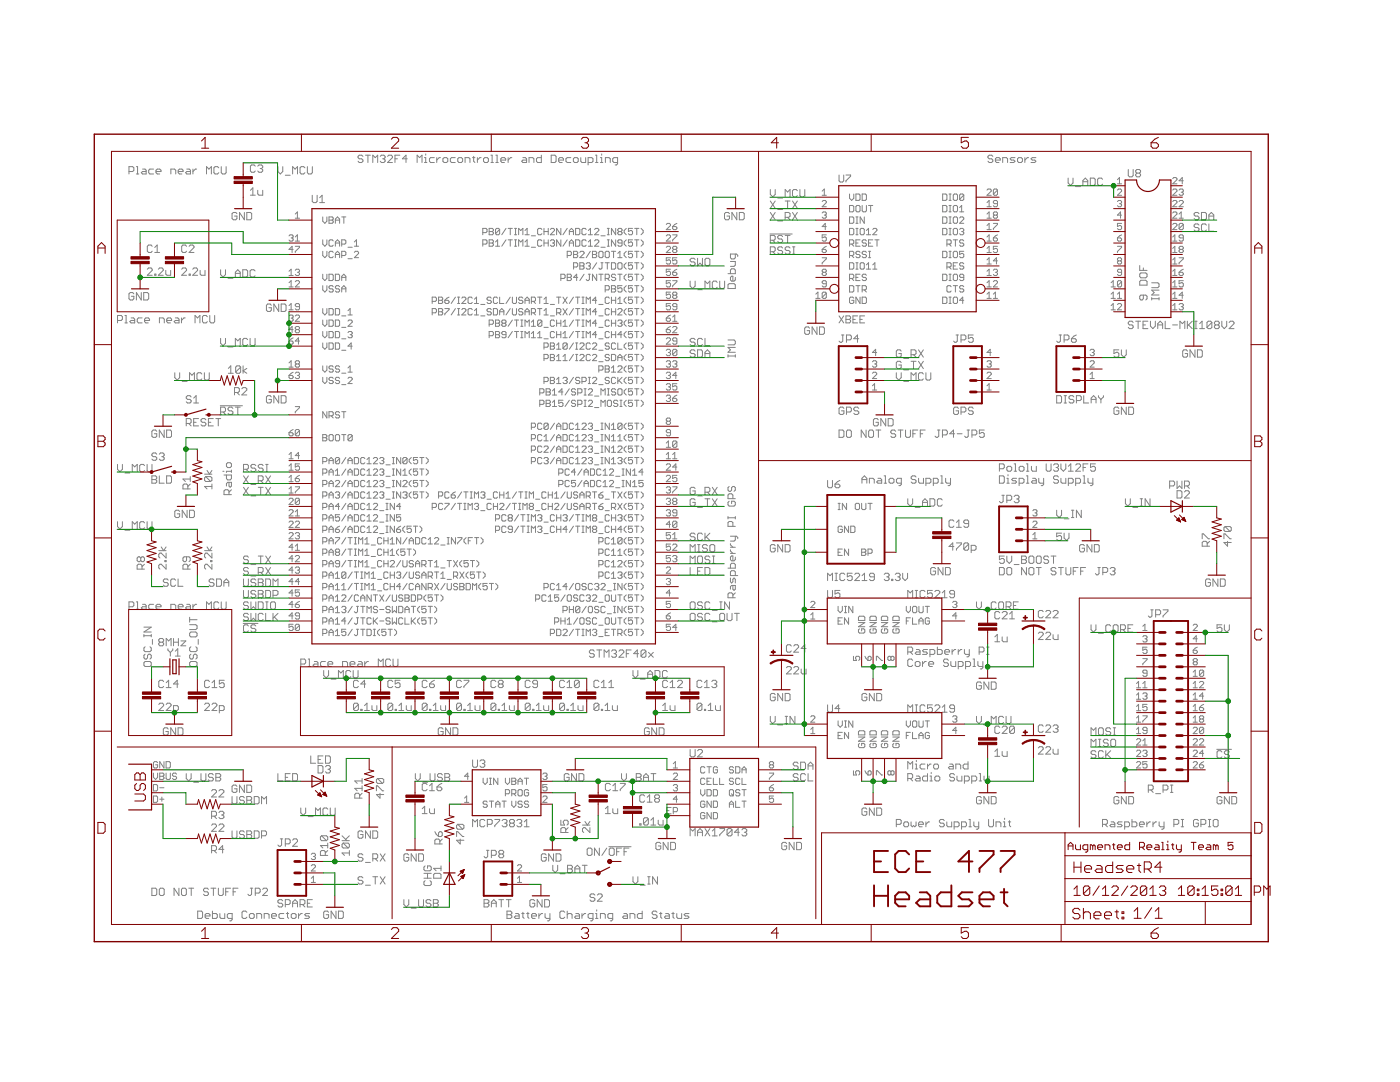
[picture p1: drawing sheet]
<svg xmlns="http://www.w3.org/2000/svg" width="279mm" height="216mm" viewBox="0 0 279 216" stroke-linecap="round" stroke-linejoin="round" font-family="sans-serif">
<g fill="none" stroke="#808080" stroke-width=".2">
<path d="M25.7 34.2h.8l.2-.2v-.5l-.2-.2h-.8v1.4M27.2 33.3h.3v1.4M27.2 34.7h.5M28.4 33.7h.5l.3 .3v.7h-.8l-.2-.2 .2-.3h.8M30.6 33.7h-.7l-.2 .3v.5l.2 .2h.7M31.1 34.2h1v-.2l-.2-.3h-.5l-.3 .3v.5l.3 .2h.5M34.1 34.7v-1h.7l.3 .3v.7M35.6 34.2h.9v-.2l-.2-.3h-.5l-.2 .3v.5l.2 .2h.5M37.3 33.7h.5l.2 .3v.7h-.7l-.3-.2 .3-.3h.7M38.5 33.7v1M39.2 33.7h-.2l-.5 .5M41.2 34.7v-1.4l.5 .4 .5-.4v1.4"/>
<path d="M43.7 33.5l-.3-.2h-.5l-.2 .2v1l.2 .2h.5l.3-.2M44.2 33.3v1.2l.2 .2h.5l.2-.2v-1.2M50 38l.5-.5v1.4M50 38.9h.9M50.9 33.1l-.2-.2h-.5l-.2 .2v1l.2 .3h.5l.2-.3M51.4 33.1l.3-.2h.5l.2 .2v.3l-.2 .2M51.4 38v.7l.3 .2h.7v-.9M51.9 33.6h.3M52.2 33.6l.2 .3v.2l-.2 .3h-.5l-.3-.3M55.5 33.3v.9l.4 .5 .5-.5v-.9M56.9 35h1M58.4 34.7v-1.4l.5 .4 .5-.4v1.4"/>
<path d="M60.9 33.5l-.3-.2h-.5l-.2 .2v1l.2 .2h.5l.3-.2M61.3 33.3v1.2l.3 .2h.5l.2-.2v-1.2M62.3 39v1.2l.2 .2h.6l.2-.2v-1.2M63.8 39.5l.5-.5v1.4M72.4 31.2l-.2-.2h-.5l-.2 .2v.3l.2 .2h.5l.2 .2v.3l-.2 .2h-.5l-.2-.2M72.9 31h1M73.4 31v1.4M74.4 32.4v-1.4l.5 .5 .5-.5v1.4M75.9 31.2l.2-.2h.5l.3 .2v.3l-.3 .2M76.4 31.7h.2M76.6 31.7l.3 .2v.3l-.3 .2h-.5l-.2-.2M77.3 31.2l.3-.2h.5l.2 .2v.3l-1 .9h1"/>
<path d="M78.8 31.7h.5M79.8 31h-1v1.4M81.3 31.7h-1l.7-.7v1.4M83.2 32.4v-1.4l.5 .5 .5-.5v1.4M84.7 32.4h.5M84.7 31.5h.3v.9M85 30.7v.3M86.7 31.5h-.8l-.2 .2v.5l.2 .2h.8M87.2 31.5v.9M87.9 31.5h-.2l-.5 .4M88.4 31.7l.2-.2h.5l.3 .2v.5l-.3 .2h-.5l-.2-.2zM90.8 31.5h-.7l-.2 .2v.5l.2 .2h.7"/>
<path d="M91.4 31.7l.2-.2h.5l.2 .2v.5l-.2 .2h-.5l-.2-.2zM92.8 32.4v-.9h.8l.2 .2v.7M94.3 31.5h.5M94.5 31.2v1l.3 .2M95.3 31.5v.9M96 31.5h-.2l-.5 .4M96.5 31.7l.3-.2h.4l.3 .2v.5l-.3 .2h-.4l-.3-.2zM98 31h.2v1.4M98 32.4h.5M99 31h.2v1.4M99 32.4h.4M99.9 31.9h1v-.2l-.2-.2h-.5l-.3 .2v.5l.3 .2h.5"/>
<path d="M101.4 31.5v.9M102.2 31.5h-.3l-.5 .4M104.4 31.5h.4l.3 .2v.7h-.7l-.3-.2 .3-.3h.7M105.6 32.4v-.9h.7l.3 .2v.7M108 31v1.4h-.7l-.2-.2v-.5l.2-.2h.7M110 31h.7l.3 .2v1l-.3 .2h-.7zM111.5 31.9h1v-.2l-.3-.2h-.5l-.2 .2v.5l.2 .2h.5M113.9 31.5h-.7l-.3 .2v.5l.3 .2h.7M114.4 31.7l.3-.2h.5l.2 .2v.5l-.2 .2h-.5l-.3-.2zM115.9 31.5v.7l.2 .2h.8v-.9M117.4 32.4h.7l.2-.2v-.5l-.2-.2h-.7v1.4M118.9 31h.2v1.4"/>
<path d="M118.9 32.4h.4M119.8 32.4h.5M119.8 31.5h.3v.9M120.1 30.7v.3M120.8 32.4v-.9h.7l.3 .2v.7M123.3 32.4h-.8l-.2-.2v-.5l.2-.2h.8v1.2l-.3 .2h-.2M153.7 37.8v1l.5 .5 .5-.5v-1M155.2 39.5h1M156.7 39.3v-1.5l.5 .5 .5-.5v1.5M159.1 38.1l-.2-.3h-.5l-.2 .3v.9l.2 .3h.5l.2-.3M159.6 37.8v1.2l.3 .3h.5l.2-.3v-1.2M164.1 39h.8"/>
<path d="M164.1 38.1l.4-.4v1.3M167.4 34.9v1.2l.3 .2h.4l.3-.2v-1.2M168.8 34.9h1v.3l-1 .9v.2M169.5 38.7v.9l.5 .4 .4-.4v-.9M170.8 38.7h.6l.2 .2v.9l-.2 .2h-.6zM172.1 38.7h.6l.2 .2v.9l-.2 .2h-.6zM188.1 38.7h.7l.2 .2v.9l-.2 .2h-.7zM189.4 40h.4M189.4 38.7h.4M189.6 38.7v1.3M190.5 38.7h.4l.2 .2v.9l-.2 .2h-.4l-.3-.2v-.9zM192.3 38.9v.9l-.2 .2h-.4l-.2-.2"/>
<path d="M192.3 38.9l-.2-.2h-.4l-.2 .2v.9M192.3 38.9l-.8 .9M197 37.9l.2-.2h.4l.2 .2v.2l-.8 .9h.8M198.1 31.2l-.2-.2h-.5l-.2 .2v.3l.2 .2h.5l.2 .2v.3l-.2 .2h-.5l-.2-.2M198.6 31.9h1v-.2l-.2-.2h-.5l-.3 .2v.5l.3 .2h.5M199.1 37.9v.9l-.2 .2h-.5l-.2-.2M199.1 37.9l-.9 .9M199.1 37.9l-.2-.2h-.5l-.2 .2v.9M200.1 32.4v-.9h.8l.2 .2v.7M202.6 31.5h-.8l-.2 .2 .2 .2h.5l.3 .3-.3 .2h-.7M203.1 31.7l.2-.2h.5l.2 .2v.5l-.2 .2h-.5l-.2-.2zM204.5 31.5v.9"/>
<path d="M205.3 31.5h-.3l-.5 .4M206.7 31.5h-.7l-.2 .2 .2 .2h.5l.2 .3-.2 .2h-.7M213.2 35.5v1l.5 .5 .4-.5v-1M214.7 37.2h.9M216.1 37v-1l.5-.5 .5 .5v1M216.1 36.3h1M217.6 35.5h.7l.3 .3v.9l-.3 .3h-.7zM220 35.8l-.2-.3h-.5l-.2 .3v.9l.2 .3h.5l.2-.3M223 37.9l.2-.2h.4l.2 .2v.2l-.8 .9h.8M223 35.9l.4-.5v1.3M223 36.7h.8M225.2 33.8v1.2l.2 .3h.5l.2-.3v-1.2"/>
<path d="M226.9 34.5l-.2 .3v.2l.2 .3h.5l.2-.3v-.2l-.2-.3M226.9 34.5l-.2-.2v-.2l.2-.3h.5l.2 .3v.2l-.2 .2M226.9 34.5h.5M234 37.9l.3-.2h.4l.2 .2v.2l-.9 .9h.9M234 35.6l.3-.2h.4l.2 .2v.3l-.9 .8h.9M235.3 37.9l.2-.2h.4l.3 .2-.3 .5M235.7 38.4h.2M235.9 38.4l.3 .2-.3 .4h-.4l-.2-.2M236.2 36.1h-.9l.6-.7v1.3M26.7 58.6l-.2-.2h-.5l-.3 .2v1l.3 .3h.5l.2-.3v-.5h-.5M28.2 58.4v1.5l-1-1.5v1.5M28.7 58.4h.7l.3 .2v1l-.3 .3h-.7z"/>
<path d="M29.4 53.7l.3-.2h.4l.3 .2v.3l-1 .9h1M30.4 49.1l-.3-.2h-.4l-.3 .2v1l.3 .3h.4l.3-.3M30.9 54.7h.2v.2h-.2zM30.9 50.4h1M30.9 49.4l.5-.5v1.5M31.6 53.7l.3-.2h.4l.3 .2v.3l-1 .9h1M33.1 54v.7l.2 .2h.8v-.9M36.3 53.7l.2-.2h.5l.2 .2v.3l-.9 .9h.9M37.2 49.1l-.2-.2h-.5l-.2 .2v1l.2 .3h.5l.2-.3M37.7 49.1l.3-.2h.5l.2 .2v.3l-1 1h1M37.7 54.7h.3v.2h-.3zM38.5 53.7l.2-.2h.5l.2 .2v.3l-.9 .9h.9"/>
<path d="M39.9 54v.7l.3 .2h.7v-.9M44 53.8v1l.5 .5 .5-.5v-1M45.5 55.5h1M47 55.3v-1l.5-.5 .4 .5v1M47 54.5h.9M47.3 42.6l-.2-.2h-.5l-.3 .2v1l.3 .3h.5l.2-.3v-.5h-.5M48.5 53.8h.7l.2 .3v.9l-.2 .3h-.7zM48.8 42.4v1.5l-1-1.5v1.5M49.3 42.4h.7l.2 .2v1l-.2 .3h-.7zM50.9 54.1l-.2-.3h-.5l-.3 .3v.9l.3 .3h.5l.2-.3M57.7 54.1l.4-.4v1.3M57.7 56.4l.4-.4v1.3"/>
<path d="M57.7 47.1l.2-.2h.4l.2 .2-.2 .4M57.7 55h.8M57.7 57.3h.8M58.1 47.5h.2M58.3 47.5l.2 .2-.2 .4h-.4l-.2-.2M58.5 49.8h-.8l.6-.7v1.3M58.9 42.7l.5-.4v1.2M58.9 47.3l.5-.4v1.2M58.9 49.1h.9v.3l-.9 .8v.2M58.9 53.9l.2-.2h.5l.2 .2-.2 .4M58.9 56.2l.2-.2h.5l.2 .2v.2l-.9 .9h.9M58.9 48.1h.9"/>
<path d="M58.9 43.5h.9M59.4 54.3h.2M59.6 54.3l.2 .2-.2 .5h-.5l-.2-.2M63.8 40.4h1M64.4 43.3v.8l.4 .5 .4-.5v-.8M64.4 47.9v.8l.4 .4 .4-.4v-.8M64.4 50.1v.9l.4 .4 .4-.4v-.9M64.4 54.7v.9l.4 .4 .4-.4v-.9M64.4 57v.8l.4 .5 .4-.5v-.8M65.7 54.7h.6l.2 .2v.9l-.2 .2h-.6zM65.7 43.3h.6l.2 .2-.2 .4 .2 .4-.2 .3h-.6zM65.7 43.9h.6"/>
<path d="M66.5 57.2l-.2-.2h-.4l-.2 .2 .2 .4h.4l.2 .2-.2 .5h-.4l-.2-.2M66.5 48.1l-.2-.2h-.4l-.2 .2v.8l.2 .2h.4l.2-.2M66.5 50.4l-.2-.3h-.4l-.2 .3v.8l.2 .2h.4l.2-.2M66.9 49.1v-.8l.5-.4 .4 .4v.8M66.9 44.6v-.9l.5-.4 .4 .4v.9M66.9 51.4v-.8l.5-.5 .4 .5v.8M66.9 54.7h.7l.2 .2v.9l-.2 .2h-.7zM66.9 48.5h.9M66.9 50.8h.9M66.9 43.9h.9M67.8 57.2l-.2-.2h-.5l-.2 .2 .2 .4h.5l.2 .2-.2 .5h-.5l-.2-.2M68.2 48.7h.6l.2-.2v-.4l-.2-.2h-.6v1.2"/>
<path d="M68.2 51h.6l.2-.2v-.4l-.2-.3h-.6v1.3M68.2 56v-.9l.4-.4 .4 .4v.9M68.2 58.3v-.9l.4-.4 .4 .4v.9M68.2 55.4h.8M68.2 57.6h.8M68.2 43.3h.8M68.6 43.3v1.3M69.4 49.3h.9M69.4 51.6h.9M70.7 50.4l.2-.3h.5l.2 .3v.2l-.9 .8h.9M70.7 48.3l.4-.4v1.2M70.7 49.1h.9"/>
<path d="M87.5 59.3h.7l.1 .2-.1 .4 .1 .4-.1 .3h-.7zM87.5 59.9h.7M88.8 59.9h.6l.2 .4-.2 .3h-.4l-.2-.3zM89.6 59.3l-.8 .6M90.9 59.3l-.9 1.3M91.3 59.3h.4M91.5 59.3v1.3M92.2 59.5l.2-.2h.4l.2 .2v.2l-.8 .9h.8M94.3 59.5l-.3-.2h-.4l-.2 .2v.8l.2 .3h.4l.3-.3M94.7 59.7l.4-.4v1.3M96.4 46.4h.6l.2-.2v-.4l-.2-.2h-.6v1.2M96.4 48.7h.6l.2-.2v-.4l-.2-.2h-.6v1.2"/>
<path d="M97.6 45.6h.7l.2 .2-.2 .4 .2 .4-.2 .2h-.7zM97.6 47.9h.7l.2 .2-.2 .4 .2 .4-.2 .2h-.7zM97.6 46.2h.7M97.6 48.5h.7M98 59.5l-.2-.2h-.4l-.2 .2 .2 .4h.4l.2 .2-.2 .5h-.4l-.2-.3M98.9 48.3l.4-.4v1.2M98.9 49.1h.8M99.3 59.5l-.2-.2h-.4l-.2 .2v.8l.2 .3h.4l.2-.3M99.7 45.8v.8l-.2 .2h-.4l-.2-.2M99.7 59.3v1.3h.9M99.7 45.8l-.2-.2h-.4l-.2 .2v.8M99.7 45.8l-.8 .8"/>
<path d="M101 45.6l-.9 1.2M101 47.9l-.9 1.2M101.4 45.6h.9M101.4 47.9h.9M101.8 45.6v1.2M101.8 47.9v1.2M101.8 59.3l-.8 1.3M102.3 59.3v1l.2 .3h.4l.2-.3v-1M102.7 45.6h.4M102.7 46.8h.4M102.7 47.9h.4M102.7 49.1h.4"/>
<path d="M102.9 45.6v1.2M102.9 47.9v1.2M103.5 46.8v-1.2l.4 .4 .5-.4v1.2M103.5 49.1v-1.2l.4 .4 .5-.4v1.2M104.4 59.5l-.3-.2h-.4l-.2 .4 .2 .2h.4l.3 .4-.3 .3h-.4l-.2-.3M104.8 46.8h.8M104.8 46l.4-.4v1.2M104.8 48.3l.4-.4v1.2M104.8 49.1h.8M104.8 59.9h.8M106 47.1h.9M106 49.3h.9"/>
<path d="M107.3 59.3h.8M107.7 59.3v1.3M108.1 45.8l-.2-.2h-.4l-.2 .2v.8l.2 .2h.4l.2-.2M108.1 48.1l-.2-.2h-.4l-.2 .2v.8l.2 .2h.4l.2-.2M108.6 59.7l.4-.4v1.3M108.6 46.2h.8M108.6 45.6v1.2M108.6 47.9v1.2M108.6 48.5h.8M109.4 45.6v1.2M109.4 47.9v1.2M109.8 45.8l.2-.2h.4l.3 .2v.2l-.9 .8h.9"/>
<path d="M109.8 48.1l.2-.2h.4l.3 .2-.3 .4M110.3 48.5h.1M110.4 48.5l.3 .2-.3 .4h-.4l-.2-.2M111.1 59.3h.8M111.5 59.3v1.3M111.9 45.6v1.2l-.8-1.2v1.2M111.9 47.9v1.2l-.8-1.2v1.2M111.9 55.6h.7l.2-.2v-.5l-.2-.2h-.7v1.3M112.4 59.3l.8 1.3M113.2 51h.6l.2-.2v-.4l-.2-.3h-.6v1.3M113.2 54.7h.6l.2 .2-.2 .5 .2 .4-.2 .2h-.6zM113.2 45.6l-.8 1.2"/>
<path d="M113.2 47.9l-.8 1.2M113.2 55.4h.6M113.2 59.3l-.8 1.3M113.6 46.8v-.8l.4-.4 .4 .4v.8M113.6 46.2h.8M113.6 49.1v-.8l.4-.4 .4 .4v.8M113.6 48.5h.8M114.4 59.3l-.8 1.3M114.5 53.3h.6l.2-.2v-.5l-.2-.2h-.6v1.3M114.5 50.1h.6l.2 .3-.2 .4 .2 .4-.2 .2h-.6zM114.5 50.8h.6M114.9 45.6h.6l.2 .2v.8l-.2 .2h-.6z"/>
<path d="M114.9 47.9h.6l.2 .2v.8l-.2 .2h-.6zM114.9 59.3h.8M115.3 59.3v1.3M115.3 55.4h-.8l.6-.7v1.3M115.7 52.4h.7l.2 .2-.2 .5 .2 .4-.2 .2h-.7zM115.7 50.4l.2-.3h.5l.2 .3v.2l-.9 .8h.9M115.7 53.1h.7M116.1 59.3h.5M116.4 59.3v1.3M116.6 54.7l-.9 1.3M117 45.8l-.2-.2h-.4l-.3 .2v.8l.3 .2h.4l.2-.2M117 48.1l-.2-.2h-.4l-.3 .2v.8l.3 .2h.4l.2-.2"/>
<path d="M117 52.6l.2-.2h.4l.2 .2-.2 .5M117.4 46.8h.8M117.4 46l.4-.4v1.2M117.4 48.3l.4-.4v1.2M117.4 49.1h.8M117.4 53.1h.2M117.4 54.7h.4M117.6 54.7v1.1l-.2 .2-.4-.2M117.6 53.1l.2 .2-.2 .4h-.4l-.2-.2M117.8 50.1l-.8 1.3M118.2 50.1h.7l.2 .3-.2 .4 .2 .4-.2 .2h-.7zM118.2 50.8h.7"/>
<path d="M118.7 45.8l.2-.2h.4l.2 .2v.2l-.8 .8h.8M118.7 48.1l.2-.2h.4l.2 .2v.2l-.8 .8h.8M119.1 54.7v1.3l-.9-1.3v1.3M119.1 52.4l-.9 1.3M119.1 59.9h-.9l.7-.6v1.3M119.5 50.4l.2-.3h.4l.3 .3v.8l-.3 .2h-.4l-.2-.2zM119.5 54.7h.9M119.9 47.1h.9M119.9 49.3h.9M119.9 52.4h.5M119.9 54.7v1.3M120.1 52.4v1.1l-.2 .2-.4-.2"/>
<path d="M120.8 55.6h.6l.2-.2v-.5l-.2-.2h-.6v1.3M120.8 57.8h.6l.2-.2v-.4l-.2-.2h-.6v1.3M120.8 52.4h.8M121 50.1h.4l.2 .3v.8l-.2 .2h-.4l-.2-.2v-.8zM121.2 45.6h.4M121.2 46.8h.4M121.2 47.9h.4M121.2 49.1h.4M121.2 52.4v1.3M121.2 55.6l.4 .4M121.4 45.6v1.2M121.4 47.9v1.2"/>
<path d="M121.6 59.5l-.2-.2h-.4l-.2 .2v.8l.2 .3h.4l.2-.3M122 57h.7l.2 .2-.2 .4 .2 .5-.2 .2h-.7zM122 52.4h.7l.2 .2v.9l-.2 .2h-.7zM122 59.3v1.3M122 50.1h.9M122 57.6h.7M122 59.9h.9M122.4 50.1v1.3M122.9 54.9l-.2-.2h-.5l-.2 .4 .2 .3h.5l.2 .4-.2 .2h-.5l-.2-.2M122.9 45.6v1.2l-.9-1.2v1.2M122.9 47.9v1.2l-.9-1.2v1.2M122.9 59.3v1.3"/>
<path d="M123.3 51.4h.8M123.3 50.6l.4-.5v1.3M123.3 59.7l.4-.4v1.3M123.3 54.7h.8M123.5 46.2l-.2-.2 .2-.4h.4l.2 .2-.2 .4M123.5 46.2l-.2 .2 .2 .4h.4l.2-.2-.2-.4M123.5 52.4h.4l.2 .2v.9l-.2 .2h-.4l-.2-.2v-.9zM123.5 46.2h.4M123.7 54.7v1.3M124.1 57h-.8v.6l.4-.2 .4 .2v.5l-.2 .2h-.4l-.2-.2M124.1 48.5h-.6l-.2-.2 .2-.4h.4l.2 .2v.8l-.2 .2h-.4l-.2-.2M125 59.3l-.4 .4v.4l.4 .5"/>
<path d="M125 47.9l-.4 .4v.4l.4 .4M125 50.1l-.4 .5v.4l.4 .4M125 54.7l-.4 .4v.5l.4 .4M125 45.6l-.4 .4v.4l.4 .4M125 52.4l-.4 .5v.4l.4 .4M125 57l-.4 .4v.4l.4 .5M126.2 59.3h-.8v.6l.4-.2 .4 .2v.4l-.2 .3h-.4l-.2-.3M126.2 54.7h-.8v.7l.4-.3 .4 .3v.4l-.2 .2h-.4l-.2-.2M126.2 57h-.8v.6l.4-.2 .4 .2v.5l-.2 .2h-.4l-.2-.2M126.2 45.6h-.8v.6l.4-.2 .4 .2v.4l-.2 .2h-.4l-.2-.2M126.2 52.4h-.8v.7l.4-.2 .4 .2v.4l-.2 .2h-.4l-.2-.2M126.2 47.9h-.8v.6l.4-.2 .4 .2v.4l-.2 .2h-.4l-.2-.2"/>
<path d="M126.2 50.1h-.8v.7l.4-.2 .4 .2v.4l-.2 .2h-.4l-.2-.2M126.7 45.6h.8M126.7 47.9h.8M126.7 50.1h.8M126.7 52.4h.8M126.7 54.7h.8M126.7 57h.8M126.7 59.3h.8M127.1 45.6v1.2M127.1 47.9v1.2M127.1 50.1v1.3M127.1 52.4v1.3"/>
<path d="M127.1 54.7v1.3M127.1 57v1.3M127.1 59.3v1.3M127.9 47.9l.5 .4v.4l-.5 .4M127.9 45.6l.5 .4v.4l-.5 .4M127.9 50.1l.5 .5v.4l-.5 .4M127.9 52.4l.5 .5v.4l-.5 .4M127.9 54.7l.5 .4v.5l-.5 .4M127.9 57l.5 .4v.4l-.5 .5M127.9 59.3l.5 .4v.4l-.5 .5M133 47.1l.2-.2h.4l.2 .2v.2l-.8 .8h.8M133 44.8l.2-.2h.4l.2 .2v.2l-.8 .8h.8"/>
<path d="M133 49.4l.2-.3h.4l.2 .3v.2l-.8 .8h.8M133.8 58.3h-.8v.6l.6-.2 .2 .2v.4l-.2 .2h-.4l-.2-.2M133.8 56h-.8v.6l.4-.2 .4 .2v.4l-.2 .3h-.4l-.2-.3M133.8 51.4h-.8v.6l.4-.1 .4 .1v.5l-.2 .2h-.4l-.2-.2M133.8 53.7h-.8v.6l.4-.2 .4 .2v.5l-.2 .2h-.4l-.2-.2M134.2 45.2h.7l.2 .4-.2 .2h-.4l-.3-.2zM134.2 46.9h.9v.2l-.9 .8v.2M134.2 54.3h.7l.2 .5-.2 .2h-.4l-.3-.2zM134.2 56h.9v.2l-.9 .8v.3M134.5 58.9l-.3 .2 .3 .4h.4l.2-.2-.2-.4M134.5 58.9l-.3-.2 .3-.4h.4l.2 .2-.2 .4M134.5 49.8l-.3 .2 .3 .4h.4l.2-.2-.2-.4"/>
<path d="M134.5 49.8l-.3-.2 .3-.5h.4l.2 .3-.2 .4M134.5 49.8h.4M134.5 58.9h.4M135.1 44.6l-.9 .6M135.1 51.4h-.9v.6l.5-.1 .4 .1v.5l-.2 .2h-.4l-.3-.2M135.1 53.7l-.9 .6M137.7 56.1v1l.5 .5 .5-.5v-1M138.7 51.8l-.2-.3h-.5l-.3 .3v.2l.3 .3h.5l.2 .2v.2l-.2 .3h-.5l-.3-.3M139.2 51.5v1.5l.5-.5 .5 .5v-1.5M139.2 57.8h1M140.7 51.8l.2-.3h.5l.3 .3v.9l-.3 .3h-.5l-.2-.3zM140.7 57.6v-1.5l.5 .5 .5-.5v1.5"/>
<path d="M143.1 56.3l-.2-.2h-.5l-.2 .2v1l.2 .3h.5l.2-.3M143.6 56.1v1.2l.3 .3h.5l.2-.3v-1.2M145.3 54.6h1.4v-.7l-.2-.3h-.5l-.2 .3v.7M145.5 56.6h1l.2 .2v.8h-1.4v-.8zM145.6 42.6l-.3-.2h-.5l-.2 .2v1l.2 .3h.5l.3-.3v-.5h-.5M145.8 52.2h.9v.7l-.2 .2h-.7M146.7 55.4v.5l-.2 .2h-.5l-.2-.2v-.5l.2-.3h.3v1M146.7 50.7v.7l-.2 .3h-.5l-.2-.3v-.7h1.2l.2 .2v.3M147 42.4v1.5l-.9-1.5v1.5M147.6 42.4h.7l.2 .2v1l-.2 .3h-.7zM153.7 46.7h4.4M153.7 47.9h.8l.2-.2v-.5l-.2-.2h-.8v1.4"/>
<path d="M153.7 42.4l1 1.5M153.7 50.2h.8l.2-.2v-.5l-.2-.2h-.8v1.4M153.7 40.1l1 1.5M154.2 47.9l.5 .5M154.2 50.2l.5 .5M154.7 40.1l-1 1.5M154.7 42.4l-1 1.5M155.2 41.8h1M155.2 44.1h1M156.2 49.5l-.2-.2h-.5l-.3 .2v.2l.3 .3h.5l.2 .2v.3l-.2 .2h-.5l-.3-.2M156.2 47.2l-.2-.2h-.5l-.3 .2v.3l.3 .2h.5l.2 .2v.3l-.2 .2h-.5l-.3-.2M156.7 43.4h.7l.3-.3v-.5l-.3-.2h-.7v1.5"/>
<path d="M156.7 47h1M156.7 40.1h1M157.2 40.1v1.5M157.2 47v1.4M157.2 43.4l.5 .5M157.7 49.5l-.3-.2h-.5l-.2 .2v.2l.2 .3h.5l.3 .2v.3l-.3 .2h-.5l-.2-.2M158.2 50.7h.4M158.2 40.1l.9 1.5M158.2 42.4l.9 1.5M158.2 49.3h.4M158.4 49.3v1.4M159.1 40.1l-.9 1.5"/>
<path d="M159.1 42.4l-.9 1.5M162.8 59.5h.9M162.8 58.7l.4-.4v1.2M164.1 49.8h.6l.2 .4-.2 .2h-.4l-.2-.2zM164.1 51.4h.8v.2l-.8 .9v.2M164.1 40.2l.2-.2h.4l.2 .2v.2l-.8 .9h.8M164.1 42.5l.2-.2h.4l.2 .2-.2 .4M164.3 54.3l-.2-.2 .2-.4h.4l.2 .2-.2 .4M164.3 54.3l-.2 .2 .2 .5h.4l.2-.2-.2-.5M164.3 54.3h.4M164.5 42.9h.2M164.7 42.9l.2 .2-.2 .4h-.4l-.2-.2"/>
<path d="M164.9 58.5l-.8 .8M164.9 46.9h-.8v.6l.6-.2 .2 .2v.4l-.2 .2h-.4l-.2-.2M164.9 45.2h-.8l.6-.6v1.2M164.9 58.5l-.2-.2h-.4l-.2 .2v.8M164.9 56.6h-.6l-.2-.2 .2-.4h.4l.2 .2v.8l-.2 .3h-.4l-.2-.3M164.9 58.5v.8l-.2 .2h-.4l-.2-.2M164.9 49.1l-.8 .7M169.5 55.6h.7l.2-.2v-.5l-.2-.2h-.7v1.3M169.5 41h.7l.2 .2v.9l-.2 .2h-.7zM169.5 43.3h.7l.2 .2v.8l-.2 .3h-.7zM169.5 45.6h.7l.2 .2v.8l-.2 .2h-.7zM169.5 48.7h.7l.2-.2v-.4l-.2-.2h-.7v1.2"/>
<path d="M169.5 51h.7l.2-.2v-.4l-.2-.3h-.7v1.3M169.5 52.4h.7l.2 .2v.9l-.2 .2h-.7zM169.5 57h.7l.2 .2v.9l-.2 .2h-.7zM170 48.7l.4 .4M170 51l.4 .4M170 55.6l.4 .4M170.4 59.5l-.2-.2h-.4l-.3 .2v.8l.3 .3h.4l.2-.3v-.4h-.4M170.8 45.6h.4M170.8 46.8h.4M170.8 44.6h.4M170.8 48.5h.4M170.8 52.4h.4"/>
<path d="M170.8 53.7h.4M170.8 55.4h.4M170.8 57h.8M170.8 43.3h.4M171 41h.4l.2 .2v.9l-.2 .2h-.4l-.2-.2v-.9zM171 43.3v1.3M171 45.6v1.2M171 52.4v1.3M171.2 57v1.3M171.6 50.4l-.2-.3h-.4l-.2 .3 .2 .4h.4l.2 .2-.2 .4h-.4l-.2-.2M171.6 59.3v1.3l-.8-1.3v1.3M171.6 47.9h-.8v1.2h.8"/>
<path d="M171.6 54.7h-.8v1.3h.8M171.9 45.6h.4l.2 .2v.8l-.2 .2h-.4l-.2-.2v-.8zM171.9 52.4h.4l.2 .2v.9l-.2 .2h-.4l-.2-.2v-.9zM172.1 59.3h.6l.2 .2v.8l-.2 .3h-.6zM172.1 57.8h.6l.2-.2v-.4l-.2-.2h-.6v1.3M172.1 41v1.1l.2 .2h.4l.2-.2v-1.1M172.5 43.3v1.3l-.8-1.3v1.3M172.5 57.8l.4 .5M172.9 46l.4-.4v1.2M172.9 52.9l.4-.5v1.3M172.9 46.8h.9M172.9 48.1l-.2-.2h-.4l-.2 .2 .2 .4h.4l.2 .2-.2 .4h-.4l-.2-.2"/>
<path d="M172.9 50.4l-.2-.3h-.4l-.2 .5 .2 .2h.4l.2 .4-.2 .2h-.4l-.2-.2M172.9 53.7h.9M172.9 54.9l-.2-.2h-.4l-.2 .4 .2 .3h.4l.2 .4-.2 .2h-.4l-.2-.2M173.3 48.5h.5M173.3 50.1h.5M173.3 51.4h.5M173.3 41h.9M173.5 50.1v1.3M173.8 41v1.3M174.2 45.8l.2-.2h.4l.2 .2v.2l-.8 .8h.8M174.2 47.9h-.9v1.2h.9M174.2 53.7h.8"/>
<path d="M174.2 52.9l.4-.5v1.3M174.6 47.9h.8M175 47.9v1.2M188.1 43.3h.7l.2 .2v.8l-.2 .3h-.7zM188.1 41h.7l.2 .2v.9l-.2 .2h-.7zM188.1 45.6h.7l.2 .2v.8l-.2 .2h-.7zM188.1 50.1h.7l.2 .3v.8l-.2 .2h-.7zM188.1 54.7h.7l.2 .2v.9l-.2 .2h-.7zM188.1 59.3h.7l.2 .2v.8l-.2 .3h-.7zM189 48.7h.6l.2-.2v-.4l-.2-.2h-.6v1.2M189 53.3h.6l.2-.2v-.5l-.2-.2h-.6v1.3M189.4 45.6h.4"/>
<path d="M189.4 46.8h.4M189.4 44.6h.4M189.4 50.1h.4M189.4 51.4h.4M189.4 54.7h.4M189.4 56h.4M189.4 59.3h.4M189.4 43.3h.4M189.4 42.3h.4M189.4 41h.4M189.4 53.3l.4 .4M189.4 48.7l.4 .4"/>
<path d="M189.6 41v1.3M189.6 43.3v1.3M189.6 45.6v1.2M189.6 50.1v1.3M189.6 54.7v1.3M189.6 59.3v1.3M189.8 57.2l-.2-.2h-.4l-.2 .2v.9l.2 .2h.4l.2-.2M190.2 50.4l.3-.3h.4l.2 .3v.8l-.2 .2h-.4l-.3-.2zM190.2 47.9h.9M190.2 53.1h.5M190.2 57h.9M190.5 41h.4l.2 .2v.9l-.2 .2h-.4l-.3-.2v-.9z"/>
<path d="M190.5 43.3h.4l.2 .2v.8l-.2 .3h-.4l-.3-.3v-.8zM190.5 45.6h.4l.2 .2v.8l-.2 .2h-.4l-.3-.2v-.8zM190.5 54.7h.4l.2 .2v.9l-.2 .2h-.4l-.3-.2v-.9zM190.5 59.3h.4l.2 .2v.8l-.2 .3h-.4l-.3-.3v-.8zM190.7 47.9v1.2M190.7 57v1.3M191.1 52.4h-.9v1.3h.9M191.5 41.4l.4-.4v1.3M191.5 43.5l.2-.2h.4l.2 .2v.2l-.8 .9h.8M191.5 45.8l.2-.2h.4l.2 .2-.2 .4M191.5 42.3h.8M191.9 46.2h.2"/>
<path d="M192.1 46.2l.2 .2-.2 .4h-.4l-.2-.2M192.3 48.1l-.2-.2h-.4l-.2 .4 .2 .2h.4l.2 .4-.2 .2h-.4l-.2-.2M192.3 50.1h-.8v.7l.4-.2 .4 .2v.4l-.2 .2h-.4l-.2-.2M192.3 52.6l-.2-.2h-.4l-.2 .5 .2 .2h.4l.2 .4-.2 .2h-.4l-.2-.2M192.3 55.4h-.6l-.2-.3 .2-.4h.4l.2 .2v.9l-.2 .2h-.4l-.2-.2M192.3 57.2l-.2-.2h-.4l-.2 .4 .2 .2h.4l.2 .5-.2 .2h-.4l-.2-.2M192.3 59.9h-.8l.6-.6v1.3M197 40.4l.4-.4v1.3M197 42.7l.4-.4v1.2M197 45l.4-.4v1.2M197 47.3l.4-.4v1.2M197 49.6l.4-.5v1.3"/>
<path d="M197 51.9l.4-.5v1.3M197 54.1l.4-.4v1.3M197 56.4l.4-.4v1.3M197 58.7l.4-.4v1.2M197 45.8h.8M197 48.1h.8M197 50.4h.8M197 52.7h.8M197 55h.8M197 57.3h.8M197 59.5h.8M197 43.5h.8"/>
<path d="M197 41.3h.8M198.2 58.7l.4-.4v1.2M198.2 44.6h.9v.2l-.9 .8v.2M198.2 47.5h.7l.2 .4-.2 .2h-.5l-.2-.2zM198.2 53.9l.2-.2h.5l.2 .2-.2 .4M198.2 56.2l.2-.2h.5l.2 .2v.2l-.9 .9h.9M198.2 59.5h.9M198.4 42.9l-.2 .2 .2 .4h.5l.2-.2-.2-.4M198.4 42.9l-.2-.2 .2-.4h.5l.2 .2-.2 .4M198.4 42.9h.5M198.6 54.3h.3M198.9 54.3l.2 .2-.2 .5h-.5l-.2-.2"/>
<path d="M199.1 49.1h-.9v.7l.7-.2 .2 .2v.4l-.2 .2h-.5l-.2-.2M199.1 40.6h-.7l-.2-.2 .2-.4h.5l.2 .2v.8l-.2 .3h-.5l-.2-.3M199.1 52h-.9l.7-.6v1.3M199.1 46.9l-.9 .6M221.7 57.3h.9M221.7 59.5h.9M221.7 56.4l.5-.4v1.3M221.7 58.7l.5-.4v1.2M223 47.5h.6l.2 .4-.2 .2h-.4l-.2-.2zM223 40.2l.2-.2h.4l.2 .2-.2 .4M223 49.1h.8v.3l-.8 .8v.2M223 59.5h.8"/>
<path d="M223 58.7l.4-.4v1.2M223.2 52l-.2-.1 .2-.5h.4l.2 .2-.2 .4M223.2 52l-.2 .3 .2 .4h.4l.2-.2-.2-.5M223.2 52h.4M223.4 40.6h.2M223.6 40.6l.2 .3-.2 .4h-.4l-.2-.3M223.8 54.3h-.6l-.2-.2 .2-.4h.4l.2 .2v.9l-.2 .2h-.4l-.2-.2M223.8 44.6h-.8v.6l.6-.2 .2 .2v.4l-.2 .2h-.4l-.2-.2M223.8 56.2v.8l-.2 .3h-.4l-.2-.3M223.8 56.2l-.2-.2h-.4l-.2 .2v.8M223.8 42.9h-.8l.6-.6v1.2M223.8 46.9l-.8 .6"/>
<path d="M223.8 56.2l-.8 .8M227.5 54.7l.2-.2h1l.2 .2v.5l-.2 .2h-1l-.2-.2zM227.5 53v1h1.4M227.7 55.9h1l.2 .3v.7h-1.4v-.7zM228.2 58.9v.7l-.3 .3h-.2l-.2-.3v-.5l.2-.2h1l.2 .2v.5l-.2 .3M228.2 53.5v.5M229.8 56.4h1.3l.2 .3v.4l-.2 .3h-1.3M229.8 59.6h1.5M229.8 59.4v.5M231.3 57.9h-1.5l.5 .5-.5 .5h1.5M231.3 59.4v.5M234 42.5l.3-.2h.4l.2 .2v.2l-.9 .8h.9"/>
<path d="M234 40.2l.3-.2h.4l.2 .2v.2l-.9 .9h.9M234 44.8l.3-.2h.4l.2 .2v.2l-.9 .8h.9M234 48.1h.9M234 50.4h.9M234 52.7h.9M234 55h.9M234 57.3h.9M234 59.5h.9M234 47.3l.5-.4v1.2M234 49.6l.5-.5v1.3M234 51.9l.5-.5v1.3M234 54.1l.5-.4v1.3"/>
<path d="M234 56.4l.5-.4v1.3M234 58.7l.5-.4v1.2M235.3 42.7l.4-.4v1.2M235.3 51.4h.9v.2l-.9 .9v.2M235.3 54.3h.6l.3 .5-.3 .2h-.4l-.2-.2zM235.3 43.5h.9M235.3 40.2l.2-.2h.4l.3 .2v.2l-.9 .9h.9M235.5 49.8l-.2 .2 .2 .4h.4l.3-.2-.3-.4M235.5 49.8l-.2-.2 .2-.5h.4l.3 .3-.3 .4M235.5 49.8h.4M236.2 56h-.9v.6l.4-.2 .5 .2v.4l-.3 .3h-.4l-.2-.3M236.2 47.5h-.7l-.2-.2 .2-.4h.4l.3 .2v.8l-.3 .2h-.4l-.2-.2"/>
<path d="M236.2 44.8v.8l-.3 .2h-.4l-.2-.2M236.2 44.8l-.3-.2h-.4l-.2 .2v.8M236.2 58.9h-.9l.6-.6v1.2M236.2 53.7l-.9 .6M236.2 44.8l-.9 .8M239.3 42.6l-.3-.2h-.5l-.2 .2v.3l.2 .2h.5l.3 .3v.2l-.3 .3h-.5l-.2-.3M239.3 44.9l-.3-.2h-.5l-.2 .2v.3l.2 .2h.5l.3 .3v.2l-.3 .2h-.5l-.2-.2M239.8 42.4h.7l.3 .2v1l-.3 .3h-.7zM240.8 44.9l-.3-.2h-.5l-.2 .2v1l.2 .2h.5l.3-.2M241.3 43.1h.9M241.3 43.9v-1l.4-.5 .5 .5v1M241.3 44.7v1.4h.9"/>
<path d="M23.5 63.9h.7l.2-.2v-.5l-.2-.3h-.7v1.5M24.9 62.9h.3v1.5M24.9 64.4h.5M26.2 63.4h.4l.3 .3v.7h-.7l-.3-.2 .3-.3h.7M28.4 63.4h-.8l-.2 .3v.5l.2 .2h.8M28.9 63.9h.9v-.2l-.2-.3h-.5l-.2 .3v.5l.2 .2h.5M31.8 64.4v-1h.7l.3 .3v.7M33.3 63.9h.9v-.2l-.2-.3h-.5l-.2 .3v.5l.2 .2h.5M34.9 74.4v1l.5 .4 .5-.4v-1M35 63.4h.5l.2 .3v.7h-.7l-.2-.2 .2-.3h.7M36.2 63.4v1M36.4 76.1h.9"/>
<path d="M37 63.4h-.3l-.5 .5M37.8 75.8v-1.4l.5 .5 .5-.5v1.4M38.1 79.2l-.2-.2h-.5l-.2 .2v.2l.2 .3h.5l.2 .2v.3l-.2 .2h-.5l-.2-.2M38.7 79.4l.4-.4v1.4M38.9 64.4v-1.5l.5 .5 .5-.5v1.5M40.3 74.6l-.3-.2h-.5l-.2 .2v1l.2 .2h.5l.3-.2M40.8 74.4v1.2l.2 .2h.5l.3-.2v-1.2M41.4 63.2l-.3-.3h-.5l-.2 .3v1l.2 .2h.5l.3-.2M41.9 62.9v1.3l.2 .2h.5l.2-.2v-1.3M44 67.5v1l.5 .5 .5-.5v-1M45.5 69.2h1M45.6 73.5l.5-.5v1.5"/>
<path d="M45.6 74.5h.9M46.8 78.3h.7l.3-.2v-.5l-.3-.3h-.7v1.5M47 69v-1.5l.5 .5 .4-.5v1.5M47.3 78.3l.5 .5M48 73.3v.9l-.2 .3h-.5l-.3-.3M48 73.3l-.2-.3h-.5l-.3 .3v.9M48 73.3l-1 .9M48.3 77.6l.2-.3h.5l.3 .3v.2l-1 1h1M48.5 73v1.5M49.3 73.5l-.8 .5 .8 .5M49.4 67.8l-.2-.3h-.5l-.2 .3v.9l.2 .3h.5l.2-.3M49.9 67.5v1.2l.3 .3h.5l.2-.3v-1.2"/>
<path d="M54.1 79.2l-.2-.2h-.5l-.2 .2v1l.2 .2h.5l.2-.2v-.5h-.4M54.1 60.9l-.2-.2h-.5l-.2 .2v1l.2 .2h.5l.2-.2v-.5h-.4M55.6 60.7v1.4l-.9-1.4v1.4M55.6 79v1.4l-.9-1.4v1.4M56.1 79h.8l.2 .2v1l-.2 .2h-.8zM56.1 60.7h.8l.2 .2v1l-.2 .2h-.8zM57.7 61l.4-.4v1.2M57.7 72.4l.4-.4v1.3M57.7 74.9h.6l.2 .4-.2 .2h-.4l-.2-.2zM57.7 63.1l.2-.2h.4l.2 .2-.2 .4M57.7 68.1h.6l.2 .4-.2 .2h-.4l-.2-.2zM57.7 61.8h.8"/>
<path d="M57.7 73.3h.8M58.1 63.5h.2M58.3 63.5l.2 .2-.2 .4h-.4l-.2-.2M58.5 65.8h-.8l.6-.6v1.2M58.5 74.3l-.8 .6M58.5 67.4l-.8 .7M58.9 63.1l.2-.2h.5l.2 .2v.2l-.9 .8h.9M58.9 74.5l.2-.2h.5l.2 .2-.2 .4M59.1 65.8l-.2 .2 .2 .4h.5l.2-.2-.2-.4M59.1 65.8l-.2-.2 .2-.4h.5l.2 .1-.2 .5M59.1 72.6l-.2-.2 .2-.4h.5l.2 .2-.2 .4M59.1 72.6l-.2 .2 .2 .5h.5l.2-.3-.2-.4"/>
<path d="M59.1 65.8h.5M59.1 72.6h.5M59.4 74.9h.2M59.6 74.9l.2 .2-.2 .4h-.5l-.2-.2M59.8 68.1h-.9l.7-.7v1.3M59.8 61.2h-.7l-.2-.2 .2-.4h.5l.2 .2v.8l-.2 .2h-.5l-.2-.2M64.4 61.6v.8l.4 .4 .4-.4v-.8M64.4 63.9v.8l.4 .4 .4-.4v-.8M64.4 66.1v.9l.4 .4 .4-.4v-.9M64.4 68.4v.9l.4 .4 .4-.4v-.9M64.4 73v.9l.4 .4 .4-.4v-.9M64.4 75.3v.8l.4 .4 .4-.4v-.8"/>
<path d="M65.7 61.6h.6l.2 .2v.8l-.2 .2h-.6zM65.7 63.9h.6l.2 .2v.8l-.2 .2h-.6zM65.7 66.1h.6l.2 .3v.8l-.2 .2h-.6zM65.7 68.4h.6l.2 .2v.9l-.2 .2h-.6zM66.5 73.2l-.2-.2h-.4l-.2 .2 .2 .4h.4l.2 .3-.2 .4h-.4l-.2-.3M66.5 75.5l-.2-.2h-.4l-.2 .4 .2 .2h.4l.2 .4-.2 .2h-.4l-.2-.2M66.9 61.6h.7l.2 .2v.8l-.2 .2h-.7zM66.9 63.9h.7l.2 .2v.8l-.2 .2h-.7zM66.9 66.1h.7l.2 .3v.8l-.2 .2h-.7zM66.9 68.4h.7l.2 .2v.9l-.2 .2h-.7zM67.8 73.2l-.2-.2h-.5l-.2 .2 .2 .4h.5l.2 .3-.2 .4h-.5l-.2-.3M67.8 75.5l-.2-.2h-.5l-.2 .4 .2 .2h.5l.2 .4-.2 .2h-.5l-.2-.2"/>
<path d="M68.2 63h.8M68.2 65.3h.8M68.2 67.6h.8M68.2 69.9h.8M68.2 76.8h.8M68.2 74.5h.8M69.4 62l.5-.4v1.2M69.4 73.4l.5-.4v1.3M69.4 64.1l.3-.2h.4l.2 .2v.2l-.9 .8h.9M69.4 66.4l.3-.3h.4l.2 .3-.2 .4M69.4 75.5l.3-.2h.4l.2 .2v.2l-.9 .8h.9M69.4 62.8h.9"/>
<path d="M69.4 74.3h.9M69.9 66.8h.2M70.1 66.8l.2 .2-.2 .4h-.4l-.3-.2M70.3 69.1h-.9l.7-.7v1.3M86.3 60.1h.6l.2-.2v-.4l-.2-.2h-.6v1.3M86.3 62.4h.6l.2-.2v-.4l-.2-.2h-.6v1.2M87.5 61.6h.7l.1 .2-.1 .4 .1 .4-.1 .2h-.7zM87.5 62.2h.7M88.8 61.6h.8v.2l-.8 .8v.2M90.9 61.6l-.9 1.2M91.3 60.6h.4M91.3 61.6h.4"/>
<path d="M91.3 62.8h.4M91.5 61.6v1.2M92.2 61.8l.2-.2h.4l.2 .2v.2l-.8 .8h.8M94.3 61.8l-.3-.2h-.4l-.2 .2v.8l.2 .2h.4l.3-.2M94.7 60.6h.8M94.7 62l.4-.4v1.2M94.7 62.8h.8M95.9 63h.9M95.9 60.7h.9M97.6 64.7h.7l.2-.2v-.4l-.2-.2h-.7v1.2M97.6 67h.7l.2-.2v-.4l-.2-.3h-.7v1.3M98 61.8l-.2-.2h-.4l-.2 .2 .2 .4h.4l.2 .2-.2 .4h-.4l-.2-.2"/>
<path d="M98.5 61.6h.6l.2 .2v.8l-.2 .2h-.6zM98.9 63.9h.6l.2 .2-.2 .4 .2 .4-.2 .2h-.6zM98.9 66.1h.6l.2 .3-.2 .4 .2 .4-.2 .2h-.6zM98.9 64.5h.6M98.9 66.8h.6M99.7 62.8v-.8l.4-.4 .5 .4v.8M99.7 62.2h.9M100.4 64.5l-.3-.2 .3-.4h.4l.2 .2-.2 .4M100.4 64.5l-.3 .2 .3 .4h.4l.2-.2-.2-.4M100.4 64.5h.4M101 66.8h-.6l-.3-.2 .3-.5h.4l.2 .3v.8l-.2 .2h-.4l-.3-.2M101.8 61.6l-.8 1.2"/>
<path d="M102.3 61.6v1l.2 .2h.4l.2-.2v-1M102.3 63.9l-.9 1.2M102.3 66.1l-.9 1.3M102.7 63.9h.8M102.7 66.1h.8M103.1 63.9v1.2M103.1 66.1v1.3M103.9 63.9h.5M103.9 65.1h.5M103.9 66.1h.5M103.9 67.4h.5M104.1 63.9v1.2"/>
<path d="M104.1 66.1v1.3M104.4 61.8l-.3-.2h-.4l-.2 .4 .2 .2h.4l.3 .4-.3 .2h-.4l-.2-.2M104.8 60.6v-.9l.4-.4 .4 .4v.9M104.8 62.8v-.8l.4-.4 .4 .4v.8M104.8 65.1v-1.2l.4 .4 .4-.4v1.2M104.8 67.4v-1.3l.4 .5 .4-.5v1.3M104.8 62.2h.8M106 60.1h.7l.2-.2v-.4l-.2-.2h-.7v1.3M106 66.6l.5-.5v1.3M106 62.4h.7l.2-.2v-.4l-.2-.2h-.7v1.2M106 64.3l.5-.4v1.2M106 65.1h.9"/>
<path d="M106 67.4h.9M106.5 60.1l.4 .5M106.5 62.4l.4 .4M107.3 66.6l.4-.5v1.3M107.3 61.6h.8M107.3 67.4h.8M107.7 78.4h.7l.2-.2v-.4l-.2-.2h-.7v1.2M107.7 61.6v1.2M108.1 64.1l-.8 .8M108.1 64.1l-.2-.2h-.4l-.2 .2v.8M108.1 64.1v.8l-.2 .2h-.4l-.2-.2M108.6 69.3h.6l.2-.2v-.5l-.2-.2h-.6v1.3"/>
<path d="M108.6 71.6h.6l.2-.2v-.5l-.2-.2h-.6v1.3M108.6 76.1h.6l.2-.2v-.4l-.2-.2h-.6v1.2M108.6 62l.4-.4v1.2M108.6 60.6h.8M108.6 62.8h.8M108.6 65.3h.8M108.6 67.6h.8M109 77.6h.6l.2 .2-.2 .4 .2 .4-.2 .2h-.6zM109 79.9h.6l.2 .2-.2 .4 .2 .4-.2 .2h-.6zM109 78.2h.6M109.8 63h.9M109.8 68.4h.6l.3 .2-.3 .5 .3 .4-.3 .2h-.6z"/>
<path d="M109.8 70.7h.6l.3 .2-.3 .5 .3 .4-.3 .2h-.6zM109.8 75.3h.6l.3 .2-.3 .4 .3 .4-.3 .2h-.6zM109.8 60.7h.9M109.8 69.1h.6M109.8 71.4h.6M109.8 75.9h.6M110.3 78l.4-.4v1.2M110.3 78.8h.8M110.7 64.1l-.3-.2h-.4l-.2 .2v.8l.2 .2h.4l.3-.2M110.7 66.4l-.3-.3h-.4l-.2 .3v.8l.2 .2h.4l.3-.2M111.1 71.1l.4-.4v1.3M111.1 62.4h.6l.2-.2v-.4l-.2-.2h-.6v1.2"/>
<path d="M111.1 63.9v1.2M111.1 66.1v1.3M111.1 68.9l.4-.5v1.3M111.1 75.7l.4-.4v1.2M111.1 64.5h.8M111.1 66.8h.8M111.1 69.7h.8M111.1 72h.8M111.1 76.5h.8M111.5 62.4l.4 .4M111.9 63.9v1.2M111.9 66.1v1.3"/>
<path d="M112.4 75.5l.2-.2h.4l.2 .2-.2 .4M112.4 64.3l.4-.4v1.2M112.4 66.6l.4-.5v1.3M112.4 71.1l.4-.4v1.3M112.4 79.9h-.9v.6l.4-.2 .5 .2v.4l-.3 .2h-.4l-.2-.2M112.4 61.6l.8 1.2M112.4 65.1h.8M112.4 67.4h.8M112.4 72h.8M112.4 78.2h-.9l.6-.6v1.2M112.8 75.9h.2M113 75.9l.2 .2-.2 .4h-.4l-.2-.2"/>
<path d="M113.2 68.6v.9l-.2 .2h-.4l-.2-.2M113.2 61.6l-.8 1.2M113.2 68.6l-.2-.2h-.4l-.2 .2v.9M113.2 68.6l-.8 .9M113.6 77.6l-.8 1.2M113.6 79.9l-.8 1.2M114.4 61.6l-.8 1.2M114.4 63.9l-.8 1.2M114.4 66.1l-.8 1.3M114.4 68.4l-.8 1.3M114.4 70.7l-.8 1.3M114.4 75.3l-.8 1.2"/>
<path d="M114.9 77.8l-.2-.2h-.4l-.3 .4 .3 .2h.4l.2 .4-.2 .2h-.4l-.3-.2M114.9 61.6h.8M114.9 63.9h.8M114.9 66.1h.8M114.9 68.4h.4M114.9 69.7h.4M114.9 70.7h.4M114.9 72h.4M115.1 68.4v1.3M115.1 70.7v1.3M115.3 78.4h.6l.2-.2v-.4l-.2-.2h-.6v1.2M115.3 61.6v1.2"/>
<path d="M115.3 63.9v1.2M115.3 66.1v1.3M115.7 75.5l-.2-.2h-.4l-.2 .4 .2 .2h.4l.2 .4-.2 .2h-.4l-.2-.2M115.7 68.6l.2-.2h.5l.2 .2v.3l-.9 .8h.9M115.7 70.9l.2-.2h.5l.2 .2v.2l-.9 .9h.9M116.1 76.1h.7l.2-.2v-.4l-.2-.2h-.7v1.2M116.1 60.6h.5M116.1 61.6h.5M116.1 62.8h.5M116.1 63.9h.5M116.1 65.1h.5M116.1 66.1h.5"/>
<path d="M116.1 67.4h.5M116.4 61.6v1.2M116.4 63.9v1.2M116.4 66.1v1.3M116.6 77.6h.4M116.6 78.8h.4M116.6 79.9h.4M116.8 77.6v1.2M116.8 79.9v1.2M117 60.6v-1.3l.4 .4 .4-.4v1.3M117 62.8v-1.2l.4 .4 .4-.4v1.2M117 65.1v-1.2l.4 .4 .4-.4v1.2"/>
<path d="M117 67.4v-1.3l.4 .5 .4-.5v1.3M117.4 77.8l.2-.2h.4l.2 .2v.2l-.8 .8h.8M117.4 75.3h.4M117.4 76.5h.4M117.6 75.3v1.2M117.8 68.6l-.2-.2h-.4l-.2 .2v.9l.2 .2h.4l.2-.2M117.8 70.9l-.2-.2h-.4l-.2 .2v.9l.2 .2h.4l.2-.2M118.2 68.6l.2-.2h.5l.2 .2v.3l-.9 .8h.9M118.2 70.9l.2-.2h.5l.2 .2v.2l-.9 .9h.9M118.2 75.5l.2-.2h.5l.2 .2v.2l-.9 .8h.9M118.7 79h.8M119.1 62.2h-.9l.7-.6v1.2"/>
<path d="M119.1 66.8h-.9l.7-.7v1.3M119.1 64.5h-.9l.7-.6v1.2M119.5 73.9h.6l.3-.3v-.4l-.3-.2h-.6v1.3M119.5 63h.9M119.5 60.7h.9M119.5 65.3h.9M119.5 67.6h.9M119.5 69.9h.9M119.5 72.2h.9M119.5 76.8h.9M119.9 78.8v-1.2l.5 .4 .4-.4v1.2M120.8 73h.6l.2 .2-.2 .4 .2 .4-.2 .3h-.6z"/>
<path d="M120.8 73.6h.6M121.2 77.6h.4M121.2 78.8h.4M121.4 77.6v1.2M121.6 61.8l-.2-.2h-.4l-.2 .2v.8l.2 .2h.4l.2-.2M121.6 64.1l-.2-.2h-.4l-.2 .2v.8l.2 .2h.4l.2-.2M121.6 66.4l-.2-.3h-.4l-.2 .3v.8l.2 .2h.4l.2-.2M121.6 68.6l-.2-.2h-.4l-.2 .2 .2 .5h.4l.2 .2-.2 .4h-.4l-.2-.2M121.6 70.9l-.2-.2h-.4l-.2 .2 .2 .5h.4l.2 .2-.2 .4h-.4l-.2-.2M121.6 75.5l-.2-.2h-.4l-.2 .2 .2 .4h.4l.2 .2-.2 .4h-.4l-.2-.2M122 70.7h.7l.2 .2v.9l-.2 .2h-.7zM122 61.6v1.2"/>
<path d="M122 63.9v1.2M122 66.1v1.3M122 73.4l.4-.4v1.3M122 62.2h.9M122 64.5h.9M122 66.8h.9M122 74.3h.9M122.9 77.8l-.2-.2h-.5l-.2 .4 .2 .2h.5l.2 .4-.2 .2h-.5l-.2-.2M122.9 75.5l-.2-.2h-.5l-.2 .2v.8l.2 .2h.5l.2-.2M122.9 68.6l-.2-.2h-.5l-.2 .2v.9l.2 .2h.5l.2-.2M122.9 61.6v1.2M122.9 63.9v1.2"/>
<path d="M122.9 66.1v1.3M123.3 61.8l.2-.2h.4l.2 .2v.2l-.8 .8h.8M123.3 73.2l.2-.2h.4l.2 .2v.2l-.8 .9h.8M123.3 68.4v1.3h.8M123.3 72v-.9l.4-.4 .4 .4v.9M123.3 75.3v1.2M123.3 64.1l.2-.2h.4l.2 .2-.2 .4M123.3 60.6h.8M123.3 71.4h.8M123.5 77.6h.4l.2 .2v.8l-.2 .2h-.4l-.2-.2v-.8zM123.5 75.9l.6 .6M123.7 64.5h.2"/>
<path d="M123.7 79.9h.4M123.9 64.5l.2 .2-.2 .4h-.4l-.2-.2M123.9 79.9v1.2M124.1 66.8h-.8l.6-.7v1.3M124.1 75.3l-.8 .8M125 75.3l-.4 .4v.4l.4 .4M125 68.4l-.4 .5v.4l.4 .4M125 70.7l-.4 .4v.5l.4 .4M125 73l-.4 .4v.5l.4 .4M125 61.6l-.4 .4v.4l.4 .4M125 63.9l-.4 .4v.4l.4 .4M125 66.1l-.4 .5v.4l.4 .4"/>
<path d="M125 77.6l-.4 .4v.4l.4 .4M125 79.9l-.4 .4v.4l.4 .4M126.2 73h-.8v.6l.6-.2 .2 .2v.4l-.2 .3h-.4l-.2-.3M126.2 79.9h-.8v.6l.6-.2 .2 .2v.4l-.2 .2h-.4l-.2-.2M126.2 70.7h-.8v.7l.6-.3 .2 .3v.4l-.2 .2h-.4l-.2-.2M126.2 61.6h-.8v.6l.4-.2 .4 .2v.4l-.2 .2h-.4l-.2-.2M126.2 63.9h-.8v.6l.4-.2 .4 .2v.4l-.2 .2h-.4l-.2-.2M126.2 66.1h-.8v.7l.4-.2 .4 .2v.4l-.2 .2h-.4l-.2-.2M126.2 68.4h-.8v.7l.4-.2 .4 .2v.4l-.2 .2h-.4l-.2-.2M126.2 75.3h-.8v.6l.6-.2 .2 .2v.4l-.2 .2h-.4l-.2-.2M126.2 77.6h-.8v.6l.6-.2 .2 .2v.4l-.2 .2h-.4l-.2-.2M126.7 73h.8"/>
<path d="M126.7 61.6h.8M126.7 63.9h.8M126.7 66.1h.8M126.7 68.4h.8M126.7 70.7h.8M126.7 75.3h.8M126.7 77.6h.8M126.7 79.9h.8M127.1 61.6v1.2M127.1 63.9v1.2M127.1 66.1v1.3M127.1 68.4v1.3"/>
<path d="M127.1 70.7v1.3M127.1 73v1.3M127.1 75.3v1.2M127.1 77.6v1.2M127.1 79.9v1.2M127.9 61.6l.5 .4v.4l-.5 .4M127.9 63.9l.5 .4v.4l-.5 .4M127.9 66.1l.5 .5v.4l-.5 .4M127.9 68.4l.5 .5v.4l-.5 .4M127.9 70.7l.5 .4v.5l-.5 .4M127.9 73l.5 .4v.5l-.5 .4M127.9 75.3l.5 .4v.4l-.5 .4"/>
<path d="M127.9 77.6l.5 .4v.4l-.5 .4M127.9 79.9l.5 .4v.4l-.5 .4M133 76.8l.2-.2h.4l.2 .2-.2 .4M133 63.5h.6l.2 .4-.2 .2h-.4l-.2-.2zM133 65.8h.6l.2 .4-.2 .2h-.4l-.2-.2zM133 67.6l.2-.2h.4l.2 .2v.2l-.8 .9h.8M133 69.9l.2-.2h.4l.2 .2-.2 .4M133 72.2l.2-.2h.4l.2 .2-.2 .4M133 74.5l.2-.2h.4l.2 .2-.2 .4M133 79.1l.2-.3h.4l.2 .3-.2 .4M133.4 70.3h.2M133.4 72.6h.2"/>
<path d="M133.4 74.9h.2M133.4 77.2h.2M133.4 79.5h.2M133.6 70.3l.2 .2-.2 .5h-.4l-.2-.2M133.6 72.6l.2 .2-.2 .5h-.4l-.2-.3M133.6 74.9l.2 .2-.2 .4h-.4l-.2-.2M133.6 77.2l.2 .2-.2 .4h-.4l-.2-.2M133.6 79.5l.2 .2-.2 .4h-.4l-.2-.2M133.8 60.6h-.8v.6l.4-.2 .4 .2v.4l-.2 .2h-.4l-.2-.2M133.8 62.9l-.8 .6M133.8 65.2l-.8 .6M134.2 64.1h.9"/>
<path d="M134.2 65.3l.3-.1h.4l.2 .1v.3l-.9 .8h.9M134.2 79.5h.7l.2 .4-.2 .2h-.4l-.3-.2zM134.2 72.2l.3-.2h.4l.2 .2-.2 .4M134.2 63.3l.5-.4v1.2M134.7 72.6h.2M134.9 72.6l.2 .2-.2 .5h-.4l-.3-.3M135.1 76.6h-.9v.6l.5-.2 .4 .2v.4l-.2 .2h-.4l-.3-.2M135.1 68.1h-.6l-.3-.3 .3-.4h.4l.2 .2v.9l-.2 .2h-.4l-.3-.2M135.1 61.2h-.6l-.3-.2 .3-.4h.4l.2 .2v.8l-.2 .2h-.4l-.3-.2M135.1 69.9l-.2-.2h-.4l-.3 .2v.9M135.1 69.9v.9l-.2 .2h-.4l-.3-.2M135.1 69.9l-.9 .9"/>
<path d="M135.1 74.9h-.9l.7-.6v1.2M135.1 78.8l-.9 .7M138.7 67.8l-.2-.3h-.5l-.3 .3v.2l.3 .3h.5l.2 .2v.2l-.2 .3h-.5l-.3-.3M138.7 70.1l-.2-.3h-.5l-.3 .3v.2l.3 .2h.5l.2 .3v.2l-.2 .3h-.5l-.3-.3M139.2 69.8h.8l.2 .3v.9l-.2 .3h-.8zM140.2 67.8l-.2-.3h-.5l-.3 .3v.9l.3 .3h.5l.2-.3M140.7 70.5h1M140.7 71.3v-1l.5-.5 .5 .5v1M140.7 67.5v1.5h1M145.3 70.8v.5M145.3 67.8h1.2l.2 .3v.5l-.2 .2h-1.2M145.3 71h1.4"/>
<path d="M146.7 69.3h-1.4l.5 .5-.5 .5h1.4M146.7 70.8v.5M161.6 65.5l-.3-.3h-.5l-.2 .3v1l.2 .2h.5l.3-.2v-.5h-.5M163 65.2v1.5l-.9-1.5v1.5M163.6 65.2h.7l.2 .3v1l-.2 .2h-.7zM167.4 63l1 1.4M167.9 66.8h.5M168.2 66.8v1.3l-.3 .2h-.2l-.3-.2M168.4 63l-1 1.4M168.8 63h.7l.3 .3v.2l-.3 .2 .3 .3v.2l-.3 .2h-.7zM168.8 63.7h.7M168.9 67.8h.8l.2-.2v-.5l-.2-.3h-.8v1.5"/>
<path d="M170.2 63.7h.5M171.2 63h-1v1.4h1M171.4 67.6h-1l.7-.8v1.5M171.6 63.7h.5M172.6 63h-1v1.4h1M174.1 72.2l.2-.2h.5l.2 .2-.2 .4M174.1 74.5l.2-.2h.5l.2 .2v.2l-.9 .8h.9M174.1 77.8h.9M174.1 77l.4-.4v1.2M174.5 72.6h.3M174.8 72.6l.2 .2-.2 .5h-.5l-.2-.3M175 70.3h-.9l.7-.6v1.3"/>
<path d="M178.9 74.4v1l.5 .4 .5-.4v-1M179.9 70.1l-.3-.3h-.5l-.2 .3v.9l.2 .3h.5l.3-.3v-.5h-.5M179.9 72.3l-.3-.2h-.5l-.2 .2v1l.2 .3h.5l.3-.3v-.5h-.5M180.4 71.5h.9M180.4 76.1h.9M180.4 73.8h.9M181.8 70.8h.8l.2-.3v-.4l-.2-.3h-.8v1.5M181.8 75.8v-1.4l.5 .5 .5-.5v1.4M181.8 72.1h1M182.3 72.1v1.5M182.3 70.8l.5 .5M183.3 72.1l1 1.5"/>
<path d="M183.3 69.8l1 1.5M184.3 74.6l-.3-.2h-.4l-.3 .2v1l.3 .2h.4l.3-.2M184.3 72.1l-1 1.5M184.3 69.8l-1 1.5M184.8 74.4v1.2l.2 .2h.5l.3-.2v-1.2M189.4 60.6h.4M190.8 66.8h.5M191.1 66.8v1.3l-.3 .2h-.2l-.3-.2M191.8 67.8h.7l.3-.2v-.5l-.3-.3h-.7v1.5M194.2 66.8h-.9v.8l.4-.3h.3l.2 .3v.5l-.2 .2h-.5l-.2-.2M197 77l.4-.4v1.2M197 72.2l.2-.2h.4l.2 .2-.2 .4"/>
<path d="M197 74.5l.2-.2h.4l.2 .2v.2l-.8 .8h.8M197 77.8h.8M197.4 72.6h.2M197.6 72.6l.2 .2-.2 .5h-.4l-.2-.3M197.8 70.3h-.8l.6-.6v1.3M210.9 79h.7l.3 .2v1l-.3 .2h-.7zM211.4 66.8h.5M211.6 66.8v1.3l-.2 .2h-.3l-.2-.2M212.4 79h.5M212.4 67.8h.7l.2-.2v-.5l-.2-.3h-.7v1.5M212.6 79v1.4M213.8 67.6h.8l.2 .2v.3l-.2 .2h-.5l-.3-.2z"/>
<path d="M214.3 79.2l-.2-.2h-.5l-.3 .2v.2l.3 .3h.5l.2 .2v.3l-.2 .2h-.5l-.3-.2M214.8 66.8l-.5 .3-.5 .5M214.8 79.9h.7l.3-.2v-.5l-.3-.2h-.7v1.4M216.3 79v1.4h1M217.6 69.9l.2-.2h.4l.2 .2-.2 .4M217.6 72.2l.2-.2h.4l.2 .2v.2l-.8 .9h.8M217.6 75.5h.8M217.6 74.7l.4-.4v1.2M217.8 79.7h.9M218 70.3h.2M218.2 70.3l.2 .2-.2 .5h-.4l-.2-.2M219.2 79v.2l.5 .5"/>
<path d="M219.7 79.7v.7M220.2 79v.2l-.5 .5M221.7 61.8h.9M221.7 61l.5-.4v1.2M223 60.8l.2-.2h.4l.2 .2v.2l-.8 .8h.8M223.3 69.8h-1v.7l.5-.2h.3l.2 .2v.5l-.2 .3h-.6l-.2-.3M223.8 69.8v1l.5 .5 .5-.5v-1M226.1 64.3l-.2-.2h-.5l-.2 .2v.3l.2 .2h.5l.2 .3v.2l-.2 .3h-.5l-.2-.3M226.7 64.1h.9M227.1 64.1v1.5M228.1 64.8h.5M229.1 64.1h-1v1.5h1"/>
<path d="M229.6 64.1v1l.5 .5 .5-.5v-1M231.1 64.8h.9M231.1 65.6v-1l.4-.5 .5 .5v1M232.5 64.1v1.5h1M234 64.8h1M234 61.8h.9M234 61l.5-.4v1.2M235.3 60.8l.2-.2h.4l.3 .2-.3 .4M235.5 65.6v-1.5l.5 .5 .5-.5v1.5M235.7 61.2h.2M235.9 61.2l.3 .2-.3 .4h-.4l-.2-.2M237 64.1v1.5"/>
<path d="M237 70.1l-.3-.3h-.4l-.3 .3v.9l.3 .3h.4l.3-.3v-.5h-.5M237.2 64.8l.7 .8M237.9 64.1l-.9 1M238.4 64.1h.5M238.4 65.6h.5M238.5 69.8v1.5l-1-1.5v1.5M238.7 64.1v1.5M239 69.8h.7l.2 .3v.9l-.2 .3h-.7zM239.4 64.6l.5-.5v1.5M239.4 65.6h1M241.9 64.3l-.3-.2h-.5l-.2 .2v1M241.9 64.3v1l-.3 .3h-.5l-.2-.3"/>
<path d="M241.9 64.3l-1 1M242.6 64.8l-.2-.2v-.3l.2-.2h.5l.2 .2v.3l-.2 .2M242.6 64.8h.5M242.6 64.8l-.2 .3v.2l.2 .3h.5l.2-.3v-.2l-.2-.3M243.8 64.1v1l.5 .5 .5-.5v-1M245.3 64.3l.3-.2h.4l.3 .2v.3l-1 1h1M23.5 92.7v.9l.4 .5 .5-.5v-.9M24.9 94.4h1M26.4 94.1v-1.4l.5 .5 .5-.5v1.4M28.9 92.9l-.3-.2h-.5l-.2 .2v1l.2 .2h.5l.3-.2M29.4 92.7v1.2l.2 .2h.5l.2-.2v-1.2M30.3 95.7h.8"/>
<path d="M30.3 95h.8l.2 .2v.2l-.2 .3 .2 .2v.3l-.2 .2h-.8zM31.3 86.1l-.2-.3h-.5l-.3 .3v.9l.3 .3h.5l.2-.3v-.4h-.5M31.3 90.6l-.2-.2h-.5l-.3 .2v.3l.3 .2h.5l.2 .3v.2l-.2 .2h-.5l-.3-.2M31.8 90.6l.2-.2h.5l.3 .2v.3l-.3 .2M31.8 95v1.4h1M32.3 91.1h.2M32.5 91.1l.3 .3v.2l-.3 .2h-.5l-.2-.2M32.8 85.8v1.5l-1-1.5v1.5M33.3 85.8h.7l.2 .3v.9l-.2 .3h-.7zM33.3 95h.7l.2 .2v1l-.2 .2h-.7zM37.2 84.5h.7l.2-.2v-.5l-.2-.3h-.7v1.5M37.5 97.6v-.8l-.3-.2h-.5l-.2 .2v.8h1.5"/>
<path d="M37.7 84.5l.4 .5M38 95.1v1M38 96.6l-.5 .5M38 95.6h-1.5l.5 .5M38.7 80.4h.9M38.7 84.3h.4M39.6 83.5h-.9v1.5h.9M40.8 94.6h1.5M41.1 95.1h.9l.3 .3v.4l-.3 .3M41.1 95.1l-.3 .3v.4l.3 .3h.9M41.1 95.1l.9 1M41.1 83.8l-.2-.3h-.5l-.3 .3v.2l.3 .3h.5l.2 .2v.3l-.2 .2h-.5l-.3-.2"/>
<path d="M41.3 93.9l.5 .7 .5-.7M41.6 84.3h.5M42.3 97.1h-1.5l.5 .5M42.3 96.6v1M42.6 83.5h-1v1.5h1M43.1 83.5h.9M43.6 83.5v1.5M44 81h4.4M44 82.2h.8l.2-.2v-.5l-.2-.3h-.8v1.5M44.5 94h.2M44.5 82.2l.5 .5M44.7 94.8h1.5v.7l-.3 .3h-.5l-.2-.3v-.7"/>
<path d="M45.2 92.6l.2-.3h.5l.3 .3v.4l-.3 .3h-.5l-.2-.3zM45.7 98.7v-.7l-.3-.3h-.4l-.3 .3v.7h1.5M45.7 96.2v.8l.2 .2 .3-.2v-.8h-.8l-.2 .3v.5M46.2 97.7l-.5 .5M46.2 94h-1v.3M46.2 93.8v.5M46.5 81.5l-.3-.3h-.5l-.2 .3v.2l.2 .3h.5l.3 .2v.3l-.3 .2h-.5l-.2-.2M47 81.2h.9M47.5 81.2v1.5M48.6 93.6h.7l.3-.2v-.5l-.3-.2h-.7v1.4M48.6 97.2l1 1.5M48.6 95l1 1.4"/>
<path d="M49.1 93.6l.5 .5M49.6 97.2l-1 1.5M49.6 95l-1 1.4M50.1 96.7h1M50.1 99h1M51.1 92.9l-.3-.2h-.5l-.2 .2v.3l.2 .2h.5l.3 .2v.3l-.3 .2h-.5l-.2-.2M51.5 95.9h.8l.2-.2v-.5l-.2-.2h-.8v1.4M51.5 97.2h1M52 95.9l.5 .5M52 97.2v1.5M52.5 92.9l-.2-.2h-.5l-.3 .2v.3l.3 .2h.5l.2 .2v.3l-.2 .2h-.5l-.3-.2M53 92.7h.5"/>
<path d="M53 94.1h.5M53 97.2l1 1.5M53 95l1 1.4M53.3 92.7v1.4M54 97.2l-1 1.5M54 95l-1 1.4M57.7 90.7l.4-.4v1.2M57.7 93l.4-.4v1.2M57.7 95.3l.4-.5v1.3M57.7 97.6l.4-.5v1.3M57.7 86.3h.6l.2 .5-.2 .2h-.4l-.2-.2zM57.7 99.6l.2-.2h.4l.2 .2v.2l-.8 .9h.8"/>
<path d="M57.7 96.1h.8M57.7 91.5h.8M57.7 93.8h.8M57.7 98.4h.8M58.5 85.7l-.8 .6M58.9 95.5h.7l.2 .4-.2 .2h-.5l-.2-.2zM58.9 97.1h.9v.2l-.9 .9v.2M58.9 81.1h.9v.2l-.9 .9v.2M59.8 90.9h-.9l.7-.6v1.2M59.8 92.6h-.9v.6l.7-.2 .2 .2v.4l-.2 .2h-.5l-.2-.2M59.8 99.6l-.9 .9M59.8 85.9l-.2-.2h-.5l-.2 .2v.9"/>
<path d="M59.8 99.6l-.2-.2h-.5l-.2 .2v.9M59.8 85.9v.9l-.2 .2h-.5l-.2-.2M59.8 99.6v.9l-.2 .2h-.5l-.2-.2M59.8 94.8l-.9 .7M59.8 85.9l-.9 .9M64.4 86.7h.6l.2 .2-.2 .4 .2 .5-.2 .2h-.6zM64.4 92.1h.6l.2-.2v-.4l-.2-.2h-.6v1.2M64.4 94.4h.6l.2-.2v-.4l-.2-.2h-.6v1.2M64.4 96.7h.6l.2-.2v-.4l-.2-.2h-.6v1.2M64.4 99h.6l.2-.2v-.5l-.2-.2h-.6v1.3M64.4 87.3h.6M65.2 82.1v1.3l-.8-1.3v1.3"/>
<path d="M65.7 83h.6l.2-.2v-.4l-.2-.3h-.6v1.3M65.7 92.5v-.8l.4-.4 .4 .4v.8M65.7 94.8v-.8l.4-.4 .4 .4v.8M65.7 97.1v-.8l.4-.4 .4 .4v.8M65.7 99.4v-.8l.4-.5 .4 .5v.8M65.7 91.9h.8M65.7 94.2h.8M65.7 96.5h.8M65.7 98.8h.8M65.9 86.7h.4l.2 .2v.9l-.2 .2h-.4l-.2-.2v-.9zM66.1 83l.4 .4M66.9 96.1l.2-.2h.5l.2 .2v.2l-.9 .8h.9"/>
<path d="M66.9 98.3l.2-.2h.5l.2 .2-.2 .5M66.9 94l.5-.4v1.2M66.9 94.8h.9M67.1 86.7h.5l.2 .2v.9l-.2 .2h-.5l-.2-.2v-.9zM67.4 98.8h.2M67.6 98.8l.2 .2-.2 .4h-.5l-.2-.2M67.8 91.5v.8l-.2 .2h-.5l-.2-.2M67.8 91.5l-.2-.2h-.5l-.2 .2v.8M67.8 82.4l-.2-.3h-.5l-.2 .3 .2 .4h.5l.2 .2-.2 .4h-.5l-.2-.2M67.8 91.5l-.9 .8M68.2 86.7h.8M68.2 82.1h.8"/>
<path d="M68.6 82.1v1.3M68.6 86.7v1.3M69 91.3l-.8 1.2M69 93.6l-.8 1.2M69 95.9l-.8 1.2M69 98.1l-.8 1.3M69.4 91.9h.9M69.4 92.5v-.8l.5-.4 .4 .4v.8M69.4 94.8v-.8l.5-.4 .4 .4v.8M69.4 97.1v-.8l.5-.4 .4 .4v.8M69.4 99.4v-.8l.5-.5 .4 .5v.8M69.4 94.2h.9"/>
<path d="M69.4 96.5h.9M69.4 98.8h.9M70.3 86.9l-.2-.2h-.4l-.3 .2v.9M70.3 86.9v.9l-.2 .2h-.4l-.3-.2M70.3 86.9l-.9 .9M70.7 93.6h.7l.2 .2v.8l-.2 .2h-.7zM70.7 91.3h.7l.2 .2v.8l-.2 .2h-.7zM70.7 95.9h.7l.2 .2v.8l-.2 .2h-.7zM70.7 98.1h.7l.2 .2v.9l-.2 .2h-.7zM72.8 91.5l-.2-.2h-.4l-.2 .2v.8l.2 .2h.4l.2-.2M72.8 96.1l-.2-.2h-.4l-.2 .2v.8l.2 .2h.4l.2-.2M72.8 93.8l-.2-.2h-.4l-.2 .2v.8l.2 .2h.4l.2-.2"/>
<path d="M72.8 98.3l-.2-.2h-.4l-.2 .2v.9l.2 .2h.4l.2-.2M73.2 92.5h.9M73.2 97.1h.9M73.2 91.7l.5-.4v1.2M73.2 94l.5-.4v1.2M73.2 96.3l.5-.4v1.2M73.2 98.6l.5-.5v1.3M73.2 94.8h.9M73.2 99.4h.9M74.5 91.5l.2-.2h.4l.3 .2v.2l-.9 .8h.9M74.5 96.1l.2-.2h.4l.3 .2v.2l-.9 .8h.9M74.5 93.8l.2-.2h.4l.3 .2v.2l-.9 .8h.9"/>
<path d="M74.5 98.3l.2-.2h.4l.3 .2v.3l-.9 .8h.9M75.8 91.5l.2-.2h.4l.2 .2-.2 .4M75.8 93.8l.2-.2h.4l.2 .2-.2 .4M75.8 96.1l.2-.2h.4l.2 .2-.2 .4M75.8 98.3l.2-.2h.4l.2 .2-.2 .5M76.2 91.9h.2M76.2 94.2h.2M76.2 96.5h.2M76.2 98.8h.2M76.4 91.9l.2 .2-.2 .4h-.4l-.2-.2M76.4 96.5l.2 .2-.2 .4h-.4l-.2-.2M76.4 94.2l.2 .2-.2 .4h-.4l-.2-.2"/>
<path d="M76.4 98.8l.2 .2-.2 .4h-.4l-.2-.2M77 92.8h.9M77 95h.9M77 97.3h.9M77 99.6h.9M78.3 92.5h.4M78.3 97.1h.4M78.3 91.3h.4M78.3 93.6h.4M78.3 94.8h.4M78.3 95.9h.4M78.3 98.1h.4"/>
<path d="M78.3 99.4h.4M78.5 91.3v1.2M78.5 93.6v1.2M78.5 95.9v1.2M78.5 98.1v1.3M80 91.3v1.2l-.9-1.2v1.2M80 93.6v1.2l-.9-1.2v1.2M80 95.9v1.2l-.9-1.2v1.2M80 98.1v1.3l-.9-1.3v1.3M80.4 96.1l.2-.2h.4l.2 .2v.2l-.8 .8h.8M80.4 98.3l.2-.2h.4l.2 .2-.2 .5M80.4 94.8h.8"/>
<path d="M80.4 94l.4-.4v1.2M80.8 98.8h.2M81 98.8l.2 .2-.2 .4h-.4l-.2-.2M81.2 91.5v.8l-.2 .2h-.4l-.2-.2M81.2 91.5l-.2-.2h-.4l-.2 .2v.8M81.2 91.5l-.8 .8M82.1 91.3l-.4 .4v.4l.4 .4M82.1 93.6l-.4 .4v.4l.4 .4M82.1 95.9l-.4 .4v.4l.4 .4M82.1 98.1l-.4 .5v.4l.4 .4M83.4 91.3h-.9v.6l.4-.2 .5 .2v.4l-.3 .2h-.4l-.2-.2M83.4 93.6h-.9v.6l.4-.2 .5 .2v.4l-.3 .2h-.4l-.2-.2"/>
<path d="M83.4 98.1h-.9v.7l.4-.2 .5 .2v.4l-.3 .2h-.4l-.2-.2M83.4 95.9h-.9v.6l.4-.2 .5 .2v.4l-.3 .2h-.4l-.2-.2M83.8 91.3h.8M83.8 93.6h.8M83.8 95.9h.8M83.8 98.1h.8M84.2 91.3v1.2M84.2 93.6v1.2M84.2 95.9v1.2M84.2 98.1v1.3M85 91.3l.4 .4v.4l-.4 .4M85 93.6l.4 .4v.4l-.4 .4"/>
<path d="M85 95.9l.4 .4v.4l-.4 .4M85 98.1l.4 .5v.4l-.4 .4M87.5 99h.7l.1-.2v-.5l-.1-.2h-.7v1.3M89.6 98.3l-.2-.2h-.4l-.2 .2v.9l.2 .2h.4l.2-.2M90 98.8h.7l.2 .4-.2 .2h-.4l-.3-.2zM90.9 98.1l-.9 .7M92.1 98.1l-.8 1.3M92.6 98.1h.8M93 98.1v1.3M93.8 98.1h.5M93.8 99.4h.5M94 98.1v1.3"/>
<path d="M94.7 99.4v-1.3l.4 .5 .4-.5v1.3M95.9 98.3l.2-.2h.5l.2 .2-.2 .5M96.4 98.8h.2M96.6 98.8l.2 .2-.2 .4h-.5l-.2-.2M97.2 99.6h.8M99.3 98.3l-.2-.2h-.4l-.2 .2v.9l.2 .2h.4l.2-.2M99.7 98.1v1.3M99.7 98.8h.9M100.6 98.1v1.3M101 98.6l.4-.5v1.3M101 99.4h.8M103.1 98.1l-.8 1.3"/>
<path d="M103.5 98.1h.9M103.9 98.1v1.3M104.8 98.1h.4M104.8 99.4h.4M105 98.1v1.3M105.6 99.4v-1.3l.4 .5 .5-.5v1.3M106 92.1h.7l.2-.2v-.4l-.2-.2h-.7v1.2M106 87.5h.7l.2-.2v-.4l-.2-.2h-.7v1.3M106 85.3h.7l.2-.3v-.4l-.2-.2h-.7v1.3M106 89.8h.7l.2-.2v-.4l-.2-.2h-.7v1.3M106.9 99.6h.8M107.7 80.7h.7l.2-.2v-.4l-.2-.2h-.7v1.2"/>
<path d="M108.1 91.5l-.2-.2h-.4l-.2 .2v.8l.2 .2h.4l.2-.2M108.1 89.2l-.2-.2h-.4l-.2 .2v.8l.2 .3h.4l.2-.3M108.1 84.6l-.2-.2h-.4l-.2 .2v.9l.2 .2h.4l.2-.2M108.1 86.9l-.2-.2h-.4l-.2 .2v.9l.2 .2h.4l.2-.2M108.6 91.5l.2-.2h.4l.2 .2-.2 .4M108.6 87.1l.4-.4v1.3M108.6 89.2l.2-.2h.4l.2 .2v.2l-.8 .9h.8M108.6 88h.8M109 91.9h.2M109 98.3l-.2-.2h-.4l-.3 .2v.9l.3 .2h.4l.2-.2M109 80.5h.6M109.2 91.9l.2 .2-.2 .4h-.4l-.2-.2"/>
<path d="M109.4 98.8h.8M109.4 84.6l-.2-.2h-.4l-.2 .2v.9M109.4 84.6v.9l-.2 .2h-.4l-.2-.2M109.4 98.1v1.3M109.4 84.6l-.8 .9M110.2 98.1v1.3M110.3 80.3l.4-.4v1.2M110.3 81.1h.8M110.7 84.4l-.9 1.3M110.7 86.7l-.9 1.3M110.7 89l-.9 1.3M110.7 91.3l-.9 1.2"/>
<path d="M110.7 98.6l.4-.5v1.3M110.7 99.4h.8M111.1 91.9h.8M111.1 88v-.9l.4-.4 .4 .4v.9M111.1 85.7v-.8l.4-.5 .4 .5v.8M111.1 90.3v-.9l.4-.4 .4 .4v.9M111.1 92.5v-.8l.4-.4 .4 .4v.8M111.1 87.3h.8M111.1 85h.8M111.1 89.6h.8M111.5 94.4h.6l.3-.2v-.4l-.3-.2h-.6v1.2M111.5 96.7h.6l.3-.2v-.4l-.3-.2h-.6v1.2"/>
<path d="M112.4 84.4h.6l.2 .2v.9l-.2 .2h-.6zM112.4 86.7h.6l.2 .2v.9l-.2 .2h-.6zM112.4 89h.6l.2 .2v.8l-.2 .3h-.6zM112.4 91.3h.6l.2 .2v.8l-.2 .2h-.6zM112.8 98.1l-.9 1.3M113.2 98.1v1.1l.2 .2h.4l.2-.2v-1.1M113.6 96.1l-.2-.2h-.4l-.2 .2v.8l.2 .2h.4l.2-.2M113.6 93.8l-.2-.2h-.4l-.2 .2v.8l.2 .2h.4l.2-.2M114.4 91.5l-.2-.2h-.4l-.2 .2v.8l.2 .2h.4l.2-.2M114.4 89.2l-.2-.2h-.4l-.2 .2v.8l.2 .3h.4l.2-.3M114.4 84.6l-.2-.2h-.4l-.2 .2v.9l.2 .2h.4l.2-.2M114.4 86.9l-.2-.2h-.4l-.2 .2v.9l.2 .2h.4l.2-.2"/>
<path d="M114.9 92.5h.8M114.9 95.9h-.9v.6l.4-.2 .5 .2v.4l-.2 .2h-.4l-.3-.2M114.9 80.1l-.2-.2h-.4l-.3 .4 .3 .2h.4l.2 .4-.2 .2h-.4l-.3-.2M114.9 94.2h-.9l.7-.6v1.2M114.9 84.9l.4-.5v1.3M114.9 87.1l.4-.4v1.3M114.9 89.4l.4-.4v1.3M114.9 91.7l.4-.4v1.2M114.9 88h.8M114.9 85.7h.8M114.9 90.3h.8M115.3 80.7h.6l.2-.2v-.4l-.2-.2h-.6v1.2"/>
<path d="M115.3 98.3l-.2-.2h-.4l-.2 .2 .2 .5h.4l.2 .2-.2 .4h-.4l-.2-.2M115.7 98.8h.9M115.7 99.4v-.8l.4-.5 .5 .5v.8M116.1 91.5l.3-.2h.4l.2 .2v.2l-.9 .8h.9M116.1 84.6l.3-.2h.4l.2 .2v.3l-.9 .8h.9M116.1 86.9l.3-.2h.4l.2 .2v.2l-.9 .9h.9M116.1 89.2l.3-.2h.4l.2 .2v.2l-.9 .9h.9M116.1 93.6l-.8 1.2M116.1 95.9l-.8 1.2M116.6 94.2h.8M116.6 96.5h.8M116.6 94.8v-.8l.4-.4 .4 .4v.8"/>
<path d="M116.6 97.1v-.8l.4-.4 .4 .4v.8M116.6 81.1h.4M117 99h.6l.2-.2v-.5l-.2-.2h-.6v1.3M117.4 89.2l.2-.2h.4l.2 .2-.2 .4M117.4 84.6l.2-.2h.4l.2 .2-.2 .4M117.4 91.5l.2-.2h.4l.2 .2-.2 .4M117.4 80.1l.2-.2h.4l.2 .2v.2l-.8 .8h.8M117.4 86.9l.2-.2h.4l.2 .2-.2 .4M117.4 99l.4 .4M117.8 95.9h.6l.3 .2v.8l-.3 .2h-.6zM117.8 93.6h.6l.3 .2v.8l-.3 .2h-.6zM117.8 91.9h.2"/>
<path d="M117.8 87.3h.2M117.8 85h.2M117.8 89.6h.2M118 91.9l.2 .2-.2 .4h-.4l-.2-.2M118 85l.2 .3-.2 .4h-.4l-.2-.2M118 87.3l.2 .2-.2 .5h-.4l-.2-.2M118 89.6l.2 .2-.2 .5h-.4l-.2-.3M118.2 98.1h.9M118.7 98.1v1.3M118.7 92.8h.8M118.7 81.3h.8M118.7 85.9h.8"/>
<path d="M118.7 88.2h.8M118.7 90.5h.8M119.5 98.8h.6l.3 .4-.3 .2h-.4l-.2-.2zM119.9 93.8l-.2-.2h-.4l-.2 .2v.8l.2 .2h.4l.2-.2M119.9 96.1l-.2-.2h-.4l-.2 .2v.8l.2 .2h.4l.2-.2M119.9 81.1v-1.2l.5 .4 .4-.4v1.2M119.9 92.5h.5M119.9 91.3h.5M119.9 86.7h.5M119.9 88h.5M119.9 84.4h.5M119.9 85.7h.5"/>
<path d="M119.9 89h.5M119.9 90.3h.5M120.1 84.4v1.3M120.1 86.7v1.3M120.1 89v1.3M120.1 91.3v1.2M120.4 94l.4-.4v1.2M120.4 96.3l.4-.4v1.2M120.4 97.1h.8M120.4 94.8h.8M120.4 98.1l-.9 .7M120.8 99.6h.8"/>
<path d="M121.2 80.1l.2-.2h.4l.2 .2v.8l-.2 .2h-.4l-.2-.2zM121.6 84.4v1.3l-.8-1.3v1.3M121.6 86.7v1.3l-.8-1.3v1.3M121.6 89v1.3l-.8-1.3v1.3M121.6 91.3v1.2l-.8-1.2v1.2M121.6 93.8l.2-.2h.4l.2 .2v.2l-.8 .8h.8M121.6 96.1l.2-.2h.4l.2 .2v.2l-.8 .8h.8M122 92.5h.9M122 87.1l.4-.4v1.3M122 98.1h.9M122 84.9l.4-.5v1.3M122 89.4l.4-.4v1.3"/>
<path d="M122 91.7l.4-.4v1.2M122 88h.9M122 85.7h.9M122 90.3h.9M122.4 98.1v1.3M122.9 95h.8M122.9 97.3h.8M123.3 80.1l-.2-.2h-.4l-.3 .4 .3 .2h.4l.2 .4-.2 .2h-.4l-.3-.2M123.3 91.5l.2-.2h.4l.2 .2-.2 .4M123.3 89.2l.2-.2h.4l.2 .2v.2l-.8 .9h.8M123.3 87.1l.4-.4v1.3M123.3 88h.8"/>
<path d="M123.3 98.1l.8 1.3M123.7 91.9h.2M123.7 81.1h.4M123.9 91.9l.2 .2-.2 .4h-.4l-.2-.2M124.1 84.6l-.2-.2h-.4l-.2 .2v.9M124.1 97.1h.5M124.1 93.6h.5M124.1 94.8h.5M124.1 95.9h.5M124.1 84.6v.9l-.2 .2h-.4l-.2-.2M124.1 84.6l-.8 .9M124.1 98.1l-.8 1.3"/>
<path d="M124.4 93.6v1.2M124.4 95.9v1.2M125 86.7l-.4 .4v.4l.4 .5M125 84.4l-.4 .5v.4l.4 .4M125 89l-.4 .4v.4l.4 .5M125 91.3l-.4 .4v.4l.4 .4M125 98.1l-.4 .5v.4l.4 .4M125.8 93.6v1.2l-.8-1.2v1.2M125.8 95.9v1.2l-.8-1.2v1.2M126.2 91.3h-.8v.6l.6-.2 .2 .2v.4l-.2 .2h-.4l-.2-.2M126.2 98.1h-.8v.7l.6-.2 .2 .2v.4l-.2 .2h-.4l-.2-.2M126.2 97.1h.9"/>
<path d="M126.2 94.8h.9M126.2 84.4h-.8v.6l.4-.1 .4 .1v.5l-.2 .2h-.4l-.2-.2M126.2 86.7h-.8v.6l.6-.2 .2 .2v.5l-.2 .2h-.4l-.2-.2M126.2 89h-.8v.6l.6-.2 .2 .2v.4l-.2 .3h-.4l-.2-.3M126.2 94l.5-.4v1.2M126.2 96.3l.5-.4v1.2M126.7 91.3h.8M126.7 98.1h.8M126.7 86.7h.8M126.7 84.4h.8M126.7 89h.8M127.1 84.4v1.3"/>
<path d="M127.1 86.7v1.3M127.1 89v1.3M127.1 91.3v1.2M127.1 98.1v1.3M127.9 84.4l.5 .5v.4l-.5 .4M127.9 86.7l.5 .4v.4l-.5 .5M127.9 89l.5 .4v.4l-.5 .5M127.9 91.3l.5 .4v.4l-.5 .4M127.9 98.1l.5 .5v.4l-.5 .4M128.4 95.9h-.9v.6l.4-.2 .5 .2v.4l-.3 .2h-.4l-.2-.2M128.4 94.2h-.9l.6-.6v1.2M133 97.3l.2-.2h.4l.2 .2-.2 .5"/>
<path d="M133 92.8l.2-.2h.4l.2 .2v.2l-.8 .8h.8M133 99.6l.2-.2h.4l.2 .2-.2 .5M133 95.1l.2-.3h.4l.2 .3v.2l-.8 .8h.8M133 91.5h.8M133 88.4l.4-.4v1.3M133 90.7l.4-.4v1.2M133 89.3h.8M133.2 84.1l-.2-.3 .2-.4h.4l.2 .2-.2 .5M133.2 84.1l-.2 .2 .2 .4h.4l.2-.2-.2-.4M133.2 84.1h.4M133.4 97.8h.2M133.6 97.8l.2 .2-.2 .4h-.4l-.2-.2"/>
<path d="M133.8 86.3h-.6l-.2-.2 .2-.4h.4l.2 .2v.9l-.2 .2h-.4l-.2-.2M134.2 91.5h.9M134.2 97.1h.9v.2l-.9 .9v.2M134.2 90.7l.5-.4v1.2M135.1 94.8h-.9v.7l.5-.2 .4 .2v.4l-.2 .2h-.4l-.3-.2M135.1 88.2l-.2-.2h-.4l-.3 .2v.8M135.1 88.2v.8l-.2 .3h-.4l-.3-.3M135.1 93.2h-.9l.7-.6v1.2M135.1 88.2l-.9 .8M138.7 99.8l-.2-.3h-.5l-.3 .3v.9l.3 .3h.5l.2-.3v-.5h-.5M138.7 97.5l-.2-.3h-.5l-.3 .3v1l.3 .2h.5l.2-.2v-.5h-.5M139.2 99h1"/>
<path d="M140.7 98.2h.7l.3-.2v-.5l-.3-.3h-.7v1.5M140.7 99.5h1M141.2 99.5v1.5M141.2 98.2l.5 .5M142.2 99.5l.9 1.5M142.2 97.2l.9 1.5M143.1 99.5l-.9 1.5M143.1 97.2l-.9 1.5M145.5 97.1l-.2 .2v.5l.2 .2h.3l.2-.2v-.5l.3-.2h.2l.2 .2v.5l-.2 .2M146.3 99.5v-.7l-.3-.3h-.5l-.2 .3v.7h1.4M165.2 95.9v1.2l.2 .2h.5l.2-.2v-1.2M166.6 96.6h.8l.2 .2v.3l-.2 .2h-.5l-.3-.2z"/>
<path d="M167.4 85.8h.8l.2 .3v.9l-.2 .3h-.8zM167.6 95.9l-1 .7M168.4 81.5l-.2-.3h-.5l-.3 .3v1l.3 .2h.5l.2-.2v-.5h-.5M168.9 82.2h.8l.2-.2v-.5l-.2-.3h-.8v1.5M169.2 85.8h.5l.2 .3v.9l-.2 .3h-.5l-.3-.3v-.9zM171.4 81.5l-.3-.3h-.5l-.2 .3v.2l.2 .3h.5l.3 .2v.3l-.3 .2h-.5l-.2-.2M172 96.4v-1l.5-.4 .5 .4v1M172 95.7h1M172.8 85.8v1.5l-.9-1.5v1.5M173.5 96.4v-1h.7l.3 .3v.7M173.6 85.8h.5l.2 .3v.9l-.2 .3h-.5l-.2-.3v-.9zM174.8 85.8h1"/>
<path d="M175.2 95.4h.5l.3 .3v.7h-.8l-.2-.2 .2-.3h.8M175.3 83.8l-.3-.3h-.4l-.3 .3v1l.3 .2h.4l.3-.2v-.5h-.5M175.3 85.8v1.5M176.4 96.4h.5M176.4 95h.3v1.4M176.8 83.5v1.5l-1-1.5v1.5M177.2 83.5h.8l.2 .3v1l-.2 .2h-.8zM177.7 95.4h.5l.2 .3v.5l-.2 .2h-.5l-.3-.2v-.5zM178.8 86.1l-.3-.3h-.5l-.2 .3v.2l.2 .3h.5l.3 .2v.2l-.3 .3h-.5l-.2-.3M179.2 85.8h1M179.7 85.8v1.5M179.9 96.4h-.7l-.3-.2v-.5l.3-.3h.7v1.3l-.3 .2h-.2"/>
<path d="M180.7 85.8v1.2l.3 .3h.4l.3-.3v-1.2M181.2 99.5v1l.5 .5 .4-.5v-1M182.2 86.6h.5M182.8 95.2l-.2-.2h-.5l-.3 .2v.2l.3 .3h.5l.2 .2v.3l-.2 .2h-.5l-.3-.2M183.2 85.8h-1v1.5M183.3 95.4v.8l.3 .2h.7v-1M183.7 86.6h.4M184.6 85.8h-.9v1.5M184.8 96.4h.7l.3-.2v-.5l-.3-.3h-.7v1.5M185.6 99.5h.7l.3 .3v.9l-.3 .3h-.7zM186.3 96.4h.7l.2-.2v-.5l-.2-.3h-.7v1.5M187.1 85.8h.5"/>
<path d="M187.3 85.8v1.2l-.2 .3h-.2l-.3-.3M187.7 96.4h.5M187.7 95h.3v1.4M188 99.8l-.2-.3h-.5l-.2 .3v.9l.2 .3h.5l.2-.3M188.1 86.8h.7l.3-.2v-.5l-.3-.3h-.7v1.5M188.7 95.4v.8l.3 .2h.7M189.7 95.4v1.3l-.2 .2h-.3M190.5 86.6h-1l.8-.8v1.5M191 86.6h1M191.3 81.5l-.2-.3h-.5l-.3 .3v1l.3 .2h.5l.2-.2v-.5h-.5M191.8 82.2h.7l.3-.2v-.5l-.3-.3h-.7v1.5M193 85.8h.5"/>
<path d="M193.2 85.8v1.2l-.2 .3h-.3l-.2-.3M194 86.8h.7l.2-.2v-.5l-.2-.3h-.7v1.5M194.2 81.5l-.2-.3h-.5l-.2 .3v.2l.2 .3h.5l.2 .2v.3l-.2 .2h-.5l-.2-.2M196.4 85.8h-.9v.8l.4-.3h.3l.2 .3v.4l-.2 .3h-.5l-.2-.3M199.5 95h.7l.2 .2v1l-.2 .2h-.7zM199.5 93.5h.7l.2-.2v-.5l-.2-.2h-.7v1.4M199.9 98.8h.5M200.2 98.8v1.3l-.3 .2h-.2l-.2-.2M200.9 93.3l.3-.3h.5l.2 .3v.5l-.2 .2h-.5l-.3-.2zM200.9 95.4h.3v1M200.9 96.4h.5M200.9 99.8h.8l.2-.2v-.5l-.2-.3h-.8v1.5"/>
<path d="M201.2 94.7v.3M202.4 92.6h.2v1.4M202.4 94h.5M202.4 99.1l.2-.3h.5l.3 .3v.2l-.3 .3M202.9 95.4h-.7l-.3 .3 .3 .2h.4l.3 .3-.3 .2h-.7M202.9 99.6h.2M203.1 99.6l.3 .2v.3l-.3 .2h-.5l-.2-.2M203.4 96.4h.7l.3-.2v-.5l-.3-.3h-.7v1.5M203.4 93.3l.2-.3h.5l.3 .3v.5l-.3 .2h-.5l-.2-.2zM204.9 96.4h.4M204.9 95h.2v1.4M204.9 92.6h.2v1.4"/>
<path d="M204.9 94h.4M205.8 93v.8l.3 .2h.7v-1M206.1 95.4h.5l.2 .3v.7h-.7l-.3-.2 .3-.3h.7M207.3 95.4v.8l.3 .2h.7M208.3 95.4v1.3l-.3 .2h-.2M208.8 92.6v1.2l.2 .2h.5l.3-.2v-1.2M210.2 92.8l.3-.2h.5l.2 .2v.2l-.2 .3M210.8 93.3h.2M211 93.3l.2 .2v.3l-.2 .2h-.5l-.3-.2M211.2 95.2l-.2-.2h-.5l-.3 .2v.2l.3 .3h.5l.2 .2v.3l-.2 .2h-.5l-.3-.2M211.7 95.4v.8l.3 .2h.7v-1M211.7 92.6v.9l.5 .5 .5-.5v-.9"/>
<path d="M212.4 80.4h.5M213.2 96.4h.7l.3-.2v-.5l-.3-.3h-.7v1.5M213.2 94h1M213.2 93l.5-.4v1.4M214.7 96.4h.7l.2-.2v-.5l-.2-.3h-.7v1.5M214.7 92.8l.2-.2h.5l.2 .2v.2l-.9 1h.9M216.2 96.4h.4M216.2 95h.2v1.4M216.2 93.3h.4M217.1 95.4v.8l.3 .2h.7M217.1 92.6h-.9v1.4M217.8 80.4v-1l.4-.4 .5 .4v1"/>
<path d="M218.1 95.4v1.3l-.2 .2h-.3M218.6 92.6h-1v.7l.5-.3h.3l.2 .3v.5l-.2 .2h-.5l-.3-.2M223.3 81.5l-.2-.3h-.6l-.2 .3v1l.2 .2h.6l.2-.2v-.5h-.5M224.6 99.5v1l.5 .5 .5-.5v-1M224.8 81.2v1.5l-1-1.5v1.5M225.3 81.2h.7l.2 .3v1l-.2 .2h-.7zM227.5 99.5h.5M227.8 99.5v1.5M229.5 99.5v1.5l-1-1.5v1.5M233.4 97h.8l.2-.3v-.5l-.2-.2h-.8v1.5M234.9 96v1.5l.5-.5 .5 .5v-1.5M234.9 97.9h.7l.3 .3v.9l-.3 .3h-.7z"/>
<path d="M236.4 97h.7l.3-.3v-.5l-.3-.2h-.7v1.5M236.4 98.2l.2-.3h.5l.3 .3v.2l-1 1h1M236.9 97l.5 .5M23.5 104.1v1l.4 .5 .5-.5v-1M24.9 105.8h1M26.4 105.6v-1.5l.5 .5 .5-.5v1.5M28.1 111.4l-.2-.3h-.3l-.2 .3v.4l.2 .3h.3l.2-.3M28.1 111.4l.2-.3h.3l.2 .3v.4l-.2 .3h-.3l-.2-.3M28.1 111.4v.4M28.3 113.6v-.8l-.2-.2h-.5l-.2 .2v.8h1.4M28.8 112.6l-.5 .5M28.9 104.3l-.3-.2h-.5l-.2 .2v1l.2 .3h.5l.3-.3"/>
<path d="M29.4 104.1v1.2l.2 .3h.5l.2-.3v-1.2M31.7 109.9h1.4M32.2 109.1l.5 .8 .4-.8M32.9 111.8h.2v.3h-.2zM33.1 110.4v.9l-.9-.9h-.3l-.2 .2v.5l.2 .2M33.1 112.6v1l-.9-1h-.3l-.2 .2v.5l.2 .3M33.6 115.8l-.3-.3h-.4l-.3 .3v.2l.3 .2h.4l.3 .3v.2l-.3 .3h-.4l-.3-.3M35.1 115.8l-.3-.3h-.5l-.2 .3v.9l.2 .3h.5l.3-.3M35.5 115.5v1.5h1M35.9 102l-.3-.2h-.5l-.2 .2v1l.2 .3h.5l.3-.3v-.5h-.5M37.2 111.1v.7l-.2 .3h-.3l-.2-.3v-.4l.2-.3h1l.3 .3v.4l-.3 .3M37.3 101.8v1.5l-.9-1.5v1.5"/>
<path d="M37.5 113.6v-.8l-.3-.2h-.5l-.2 .2v.8h1.5M37.8 101.8h.8l.2 .2v1l-.2 .3h-.8zM38 112.6l-.5 .5M40.8 109.9h1.5M41.3 109.1l.5 .8 .5-.8M42 111.8h.3v.3h-.3zM42.3 110.4v.9l-1-.9h-.2l-.3 .2v.5l.3 .2M42.3 112.6v1l-1-1h-.2l-.3 .2v.5l.3 .3M42.7 115.8l-.2-.3h-.5l-.3 .3v.2l.3 .2h.5l.2 .3v.2l-.2 .3h-.5l-.3-.3M43.2 115.5h.7l.3 .3v.9l-.3 .3h-.7zM44.7 117v-1l.5-.5 .5 .5v1M44.7 116.2h1"/>
<path d="M48.6 117.8v1.2l.3 .3h.4l.3-.3v-1.2M48.6 115.5v1.2l.3 .3h.4l.3-.3v-1.2M49.6 113.5l-.3-.3h-.4l-.3 .3v.2l.3 .3h.4l.3 .2v.2l-.3 .3h-.4l-.3-.3M49.6 111.2l-.3-.2h-.4l-.3 .2v.2l.3 .3h.4l.3 .2v.3l-.3 .2h-.4l-.3-.2M50.1 112.6h1M50.1 114.9h1M51.1 118l-.3-.2h-.5l-.2 .2v.3l.2 .2h.5l.3 .3v.2l-.3 .3h-.5l-.2-.3M51.1 115.8l-.3-.3h-.5l-.2 .3v.2l.2 .2h.5l.3 .3v.2l-.3 .3h-.5l-.2-.3M51.5 114.2h.8l.2-.2v-.5l-.2-.3h-.8v1.5M51.5 117.8h.8l.2 .2v.3l-.2 .2 .2 .3v.2l-.2 .3h-.8zM51.5 118.5h.8M51.5 111h1"/>
<path d="M51.5 115.5h.8l.2 .3v.2l-.2 .2 .2 .3v.2l-.2 .3h-.8zM51.5 116.2h.8M52 111v1.4M52 114.2l.5 .5M53 117.8h.7l.3 .2v1l-.3 .3h-.7zM53 115.5h.7l.3 .3v.9l-.3 .3h-.7zM53 113.2l1 1.5M53 111l1 1.4M54 113.2l-1 1.5M54 111l-1 1.4M54.5 118.8h.7l.3-.3v-.5l-.3-.2h-.7v1.5M54.5 117v-1.5l.5 .5 .5-.5v1.5"/>
<path d="M57.7 104.2l.2-.2h.4l.2 .2v.2l-.8 .8h.8M57.7 101.9l.2-.2h.4l.2 .2v.2l-.8 .9h.8M57.7 106.5l.2-.2h.4l.2 .2v.2l-.8 .8h.8M58.5 109.2h-.8l.6-.6v1.2M58.5 111.5h-.8l.6-.7v1.3M58.5 113.8h-.8l.6-.7v1.3M58.5 116.1h-.8l.6-.7v1.3M58.5 118.3h-.8l.6-.6v1.3M58.9 111.1l.2-.3h.5l.2 .3v.2l-.9 .8h.9M58.9 109.8h.9M58.9 102.1l.5-.4v1.3M58.9 109l.5-.4v1.2"/>
<path d="M58.9 104.2l.2-.2h.5l.2 .2v.2l-.9 .8h.9M58.9 106.5l.2-.2h.5l.2 .2-.2 .4M58.9 113.3l.2-.2h.5l.2 .2-.2 .5M58.9 103h.9M59.4 106.9h.2M59.4 113.8h.2M59.6 113.8l.2 .2-.2 .4h-.5l-.2-.2M59.6 106.9l.2 .2-.2 .4h-.5l-.2-.2M59.8 116.1h-.9l.7-.7v1.3M59.8 117.7h-.9v.6l.5-.2 .4 .2v.4l-.2 .3h-.5l-.2-.3M59.8 120l-.9 .6M64.4 110.4h.6l.2-.2v-.4l-.2-.2h-.6v1.2"/>
<path d="M64.4 119.5h.6l.2-.2v-.4l-.2-.2h-.6v1.3M64.4 112.7h.6l.2-.2v-.4l-.2-.3h-.6v1.3M64.4 105.8h.6l.2-.2v-.4l-.2-.2h-.6v1.3M64.4 115h.6l.2-.2v-.5l-.2-.2h-.6v1.3M64.4 101.3h.6l.2-.3v-.4l-.2-.2h-.6v1.3M64.4 103.5h.6l.2-.2v-.4l-.2-.2h-.6v1.3M64.4 108.1h.6l.2-.2v-.4l-.2-.2h-.6v1.2M64.4 117.3h.6l.2-.2v-.5l-.2-.2h-.6v1.3M65.7 103.3h.8M65.7 108.5v-.8l.4-.4 .4 .4v.8M65.7 101.7v-.9l.4-.4 .4 .4v.9M65.7 104v-.9l.4-.4 .4 .4v.9"/>
<path d="M65.7 106.3v-.9l.4-.4 .4 .4v.9M65.7 110.8v-.8l.4-.4 .4 .4v.8M65.7 113.1v-.8l.4-.5 .4 .5v.8M65.7 115.4v-.8l.4-.5 .4 .5v.8M65.7 117.7v-.9l.4-.4 .4 .4v.9M65.7 120v-.9l.4-.4 .4 .4v.9M65.7 101h.8M65.7 105.6h.8M65.7 107.9h.8M65.7 110.2h.8M65.7 112.5h.8M65.7 114.8h.8"/>
<path d="M65.7 117.1h.8M65.7 119.3h.8M66.9 105.6h.7l.2 .4-.2 .3h-.5l-.2-.3zM66.9 107.3h.9v.2l-.9 .8v.2M66.9 114.6l.5-.5v1.3M66.9 116.8l.5-.4v1.3M66.9 119.1l.5-.4v1.3M66.9 115.4h.9M66.9 117.7h.9M66.9 120h.9M67.1 110.2l-.2-.2 .2-.4h.5l.2 .2-.2 .4M67.1 110.2l-.2 .2 .2 .4h.5l.2-.2-.2-.4"/>
<path d="M67.1 110.2h.5M67.8 112.5h-.7l-.2-.2 .2-.5h.5l.2 .3v.8l-.2 .2h-.5l-.2-.2M67.8 101h-.9l.7-.6v1.3M67.8 102.7h-.9v.6l.7-.2 .2 .2v.5l-.2 .2h-.5l-.2-.2M67.8 105l-.9 .6M68.2 118.9l.2-.2h.4l.2 .2v.2l-.8 .9h.8M68.2 117.7h.8M68.2 116.8l.4-.4v1.3M69 114.3l-.2-.2h-.4l-.2 .2v.9M69 100.4l-.8 1.3M69 102.7l-.8 1.3M69 105l-.8 1.3"/>
<path d="M69 107.3l-.8 1.2M69 109.6l-.8 1.2M69 111.8l-.8 1.3M69 114.3v.9l-.2 .2h-.4l-.2-.2M69 114.3l-.8 .9M69.4 103.3h.9M69.4 111.8h.9M69.4 101.7v-.9l.5-.4 .4 .4v.9M69.4 104v-.9l.5-.4 .4 .4v.9M69.4 106.3v-.9l.5-.4 .4 .4v.9M69.4 101h.9M69.4 105.6h.9"/>
<path d="M69.4 107.3h.9M69.4 109.6h.9M69.9 107.3v1.2M69.9 109.6v1.2M69.9 111.8v1.3M70.3 114.1l-.9 1.3M70.3 116.4l-.9 1.3M70.3 118.7l-.9 1.3M70.7 100.4h.7l.2 .2v.9l-.2 .2h-.7zM70.7 102.7h.7l.2 .2v.9l-.2 .2h-.7zM70.7 105h.7l.2 .2v.8l-.2 .3h-.7zM70.7 111.8h.4"/>
<path d="M70.7 107.3h.4M70.7 108.5h.4M70.7 109.6h.4M70.7 110.8h.4M70.7 113.1h.4M70.7 114.1h.9M70.7 116.4h.9M70.9 107.3v1.2M70.9 109.6v1.2M70.9 111.8v1.3M71.1 114.1v1.3M71.1 116.4v1.3"/>
<path d="M71.6 108.5v-1.2l.4 .4 .4-.4v1.2M71.6 110.8v-1.2l.4 .4 .4-.4v1.2M71.6 113.1v-1.3l.4 .5 .4-.5v1.3M71.6 118.9l-.2-.2h-.5l-.2 .2v.9l.2 .2h.5l.2-.2M72 120v-.9l.4-.4 .4 .4v.9M72 114.1h.4M72 115.4h.4M72 116.4h.4M72 117.7h.4M72 119.3h.8M72.2 114.1v1.3M72.2 116.4v1.3"/>
<path d="M72.8 115.4v-1.3l.4 .5 .5-.5v1.3M72.8 117.7v-1.3l.4 .4 .5-.4v1.3M72.8 100.6l-.2-.2h-.4l-.2 .2v.9l.2 .2h.4l.2-.2M72.8 102.9l-.2-.2h-.4l-.2 .2v.9l.2 .2h.4l.2-.2M72.8 105.2l-.2-.2h-.4l-.2 .2v.8l.2 .3h.4l.2-.3M72.8 107.7l.4-.4v1.2M72.8 110l.4-.4v1.2M72.8 112.3l.4-.5v1.3M72.8 108.5h.9M72.8 110.8h.9M72.8 113.1h.9M73.2 100.8l.5-.4v1.3"/>
<path d="M73.2 103.1l.5-.4v1.3M73.2 105.4l.5-.4v1.3M73.2 101.7h.9M73.2 104h.9M73.2 106.3h.9M74.1 118.7v1.3l-.9-1.3v1.3M74.1 108.8h.8M74.1 111h.8M74.1 113.3h.8M74.1 115.4h.8M74.1 114.6l.4-.5v1.3M74.1 116.8l.4-.4v1.3"/>
<path d="M74.1 117.7h.8M74.5 100.6l.2-.2h.4l.3 .2v.2l-.9 .9h.9M74.5 102.9l.2-.2h.4l.3 .2v.2l-.9 .9h.9M74.5 105.2l.2-.2h.4l.3 .2v.2l-.9 .9h.9M74.5 118.7h.9M74.9 118.7v1.3M75.4 115.6h.8M75.4 117.9h.8M75.8 101.9h.8M75.8 104.2h.8M75.8 106.5h.8M75.8 118.7l.8 1.3"/>
<path d="M76.2 109.8l-.2-.2h-.4l-.2 .2v.8l.2 .2h.4l.2-.2M76.2 112.1l-.2-.3h-.4l-.2 .3v.8l.2 .2h.4l.2-.2M76.2 107.5l-.2-.2h-.4l-.2 .2v.8l.2 .2h.4l.2-.2M76.6 107.3v1.2M76.6 109.6v1.2M76.6 111.8v1.3M76.6 107.9h.8M76.6 110.2h.8M76.6 112.5h.8M76.6 118.7l-.8 1.3M77 100.4h.4M77 101.7h.4"/>
<path d="M77 102.7h.4M77 104h.4M77 105h.4M77 106.3h.4M77.2 100.4v1.3M77.2 102.7v1.3M77.2 105v1.3M77.4 114.3l-.2-.2h-.4l-.2 .2v.9l.2 .2h.4l.2-.2M77.4 116.6l-.2-.2h-.4l-.2 .2v.9l.2 .2h.4l.2-.2M77.4 107.3v1.2M77.4 109.6v1.2M77.4 111.8v1.3"/>
<path d="M77.9 112.1l.2-.3h.4l.2 .3v.2l-.8 .8h.8M77.9 114.1v1.3M77.9 116.4v1.3M77.9 108.5h.8M77.9 107.7l.4-.4v1.2M77.9 110l.4-.4v1.2M77.9 110.8h.8M77.9 114.8h.8M77.9 117.1h.8M77.9 118.7l-.9 1.3M78.3 118.7v1.1l.2 .2h.4l.2-.2v-1.1M78.7 100.4v1.3l-.8-1.3v1.3"/>
<path d="M78.7 102.7v1.3l-.8-1.3v1.3M78.7 105v1.3l-.8-1.3v1.3M78.7 114.1v1.3M78.7 116.4v1.3M79.1 105.6h.7l.2 .4-.2 .3h-.4l-.3-.3zM79.1 114.3l.3-.2h.4l.2 .2-.2 .5M79.6 109.6l-.5 .4v.4l.5 .4M79.6 114.8h.2M79.8 114.8l.2 .2-.2 .4h-.4l-.3-.2M80 102.7h-.9v.6l.5-.2 .4 .2v.5l-.2 .2h-.4l-.3-.2M80 107.3v1.2l-.9-1.2v1.2M80 101h-.9l.7-.6v1.3"/>
<path d="M80 117.1h-.9l.7-.7v1.3M80 105l-.9 .6M80 111.8l-.9 1.3M80.4 118.9l-.2-.2h-.4l-.2 .2 .2 .4h.4l.2 .2-.2 .5h-.4l-.2-.2M80.4 111.8v1.1l.2 .2h.4l.2-.2v-1.1M80.8 109.6h-.8v.6l.4-.2 .4 .2v.4l-.2 .2h-.4l-.2-.2M80.8 105l-.4 .4v.4l.4 .5M80.8 118.7h.6l.3 .2-.3 .4 .3 .5-.3 .2h-.6zM80.8 119.3h.6M81.2 107.3l-.8 1.2M81.2 109.6h.9M81.2 114.1l-.8 1.3"/>
<path d="M81.2 116.4l-.8 1.3M81.7 108.5v-.8l.4-.4 .4 .4v.8M81.7 109.6v1.2M81.7 114.1v1.1l.2 .2h.4l.2-.2v-1.1M81.7 107.9h.8M82.1 105h-.9v.6l.7-.2 .2 .2v.4l-.2 .3h-.5l-.2-.3M82.1 118.7h.6l.2 .2v.9l-.2 .2h-.6zM82.5 116.6l-.2-.2h-.4l-.2 .2v.9l.2 .2h.4l.2-.2M82.5 112.1l-.2-.3h-.4l-.2 .3 .2 .4h.4l.2 .2-.2 .4h-.4l-.2-.2M82.5 105h.9M82.5 109.6l.4 .4v.4l-.4 .4M82.9 105v1.3"/>
<path d="M82.9 107.3h.6l.3 .2v.8l-.3 .2h-.6zM82.9 113.1v-.8l.5-.5 .4 .5v.8M82.9 117.7v-.9l.5-.4 .4 .4v.9M82.9 112.5h.9M82.9 117.1h.9M83.4 119.5h.6l.2-.2v-.4l-.2-.2h-.6v1.3M83.8 114.3l-.3-.2h-.4l-.2 .2 .2 .5h.4l.3 .2-.3 .4h-.4l-.2-.2M83.8 105l.4 .4v.4l-.4 .5M84.2 112.7h.6l.2-.2v-.4l-.2-.3h-.6v1.3M84.2 115.4v-.8l.4-.5 .4 .5v.8M84.2 114.8h.8M84.6 112.7l.4 .4"/>
<path d="M85 118.7l-.4 .4v.4l.4 .5M85 107.5l-.2-.2h-.4l-.2 .2v.8l.2 .2h.4l.2-.2M85 116.4v1.3l-.8-1.3v1.3M85.4 111.8h.9M85.4 115h.7l.2-.2v-.5l-.2-.2h-.7v1.3M85.4 117.3h.7l.2-.2v-.5l-.2-.2h-.7v1.3M85.4 108.5h.9M85.4 107.7l.5-.4v1.2M85.9 111.8v1.3M85.9 115l.4 .4M85.9 117.3l.4 .4M86.3 101.3h.6l.2-.3v-.4l-.2-.2h-.6v1.3"/>
<path d="M86.3 118.7h-.9v.6l.7-.2 .2 .2v.5l-.2 .2h-.4l-.3-.2M86.7 112.3l.4-.5v1.3M86.7 107.5l.2-.2h.4l.2 .2v.2l-.8 .8h.8M86.7 113.1h.8M86.7 114.1h.8M86.7 116.4l.8 1.3M86.7 118.7h.8M87.1 114.1v1.3M87.1 118.7v1.3M87.5 116.4l-.8 1.3M88 118.7l.4 .4v.4l-.4 .5M88 114.6l.4-.5v1.3"/>
<path d="M88 108.8h.8M88 113.3h.8M88 115.4h.8M88.3 100.6l-.1-.2h-.5l-.2 .2v.9l.2 .2h.5l.1-.2M88.8 100.4h.8v.2l-.8 .9v.2M88.8 116.4l-.8 1.3M89.2 115.6h.9M89.2 111.8h.9M89.2 107.3h.5M89.2 108.5h.5M89.2 116.4v1.1l.3 .2h.4l.2-.2v-1.1M89.5 107.3v1.2"/>
<path d="M89.7 111.8v1.3M90.5 115h.6l.2-.2v-.5l-.2-.2h-.6v1.3M90.5 111.8l.8 1.3M90.9 100.4l-.9 1.3M90.9 107.3v1.2l-.8-1.2v1.2M90.9 115l.4 .4M91.3 100.4h.8M91.3 107.3h.9v.2l-.9 .8v.2M91.3 116.6l-.2-.2h-.4l-.2 .2 .2 .5h.4l.2 .2-.2 .4h-.4l-.2-.2M91.3 111.8l-.8 1.3M91.7 100.4v1.3M91.8 116.4h.6l.2 .2-.2 .5 .2 .4-.2 .2h-.6z"/>
<path d="M91.8 114.1l.8 1.3M91.8 117.1h.6M92.2 111.8l-.4 .5v.4l.4 .4M92.6 100.4h.4M92.6 101.7h.4M92.6 114.1l-.8 1.3M92.8 100.4v1.3M93 107.3l-.4 .4v.4l.4 .4M93 116.4h.7l.2 .2v.9l-.2 .2h-.7zM93.4 101.7v-1.3l.4 .4 .5-.4v1.3M93.5 111.8h-.9v.7l.6-.2 .3 .2v.4l-.3 .2h-.4l-.2-.2M93.5 107.9h.4"/>
<path d="M93.5 114.1l-.5 .5v.4l.5 .4M93.9 111.8h.8M94.3 117.7v-1.3l.4 .4 .4-.4v1.3M94.3 111.8v1.3M94.3 107.3h-.8v1.2M94.7 100.6l.2-.2h.4l.2 .2-.2 .4M94.7 114.1h-.8v.7l.4-.2 .4 .2v.4l-.2 .2h-.4l-.2-.2M94.7 107.3h.8M95.1 101h.2M95.1 111.8l.4 .5v.4l-.4 .4M95.1 107.3v1.2M95.1 114.1h.9"/>
<path d="M95.3 101l.2 .3-.2 .4h-.4l-.2-.2M95.5 114.1v1.3M95.9 101.9h.9M96 107.3l.4 .4v.4l-.4 .4M96 116.4l-.5 .4v.5l.5 .4M96.4 114.1l.4 .5v.4l-.4 .4M97.2 116.4h-.8v.7l.6-.3 .2 .3v.4l-.2 .2h-.4l-.2-.2M97.7 116.4h.8M98 100.6l-.2-.2h-.4l-.2 .2v.9l.2 .2h.4l.2-.2M98.1 116.4v1.3M98.5 101h.8M98.5 100.4v1.3"/>
<path d="M98.9 105.8h.6l.2-.2v-.4l-.2-.2h-.6v1.3M98.9 103.5h.6l.2-.2v-.4l-.2-.2h-.6v1.3M98.9 116.4l.4 .4v.5l-.4 .4M99.3 100.4v1.3M99.7 100.6l.2-.2h.5l.2 .2v.2l-.9 .9h.9M101 102.9l-.2-.2h-.4l-.3 .2v.9l.3 .2h.4l.2-.2M101 105.2l-.2-.2h-.4l-.3 .2v.8l.3 .3h.4l.2-.3M101.6 103.3l-.2-.2 .2-.4h.4l.3 .2-.3 .4M101.6 103.3l-.2 .2 .2 .5h.4l.3-.2-.3-.5M101.6 103.3h.4M101.8 100.4l-.8 1.3M102.3 105.6h-.7l-.2-.2 .2-.4h.4l.3 .2v.8l-.3 .3h-.4l-.2-.3"/>
<path d="M102.3 100.4h.8M102.7 100.4v1.3M103.5 100.4h.4M103.5 101.7h.4M103.5 102.7l-.8 1.3M103.5 105l-.8 1.3M103.7 100.4v1.3M103.9 102.7h.9M103.9 105h.9M104.4 101.7v-1.3l.4 .4 .4-.4v1.3M104.4 102.7v1.3M104.4 105v1.3"/>
<path d="M105.2 102.7h.4M105.2 104h.4M105.2 105h.4M105.2 106.3h.4M105.4 102.7v1.3M105.4 105v1.3M105.8 101l-.2 .3 .2 .4h.5l.2-.2-.2-.5M105.8 101l-.2-.2 .2-.4h.5l.2 .2-.2 .4M105.8 101h.5M106 104v-1.3l.5 .4 .4-.4v1.3M106 106.3v-1.3l.5 .4 .4-.4v1.3M106.9 101.9h.8"/>
<path d="M106.9 119.5h.6l.2-.2v-.4l-.2-.2h-.6v1.3M107.3 105.2l.2-.2h.4l.2 .2-.2 .4M107.3 102.9l.2-.2h.4l.2 .2-.2 .4M107.7 103.3h.2M107.7 105.6h.2M107.9 103.3l.2 .2-.2 .5h-.4l-.2-.2M107.9 105.6l.2 .2-.2 .5h-.4l-.2-.3M108.6 104.2h.8M108.6 106.5h.8M108.6 117.3h.6l.2-.2v-.5l-.2-.2h-.6v1.3M109 100.6l-.2-.2h-.4l-.3 .2v.9l.3 .2h.4l.2-.2M109 118.9l-.2-.2h-.4l-.3 .2v.9l.3 .2h.4l.2-.2"/>
<path d="M109.4 101h.8M109.4 120h.8M109.4 100.4v1.3M109.4 119.1l.4-.4v1.3M110.2 100.4v1.3M110.7 102.9l-.3-.2h-.4l-.2 .2v.9l.2 .2h.4l.3-.2M110.7 105.2l-.3-.2h-.4l-.2 .2v.8l.2 .3h.4l.3-.3M110.7 116.6l-.3-.2h-.4l-.2 .2v.9l.2 .2h.4l.3-.2M110.7 100.6l.2-.2h.4l.2 .2v.2l-.8 .9h.8M111.1 103.3h.8M111.1 105.6h.8M111.1 117.7h.8"/>
<path d="M111.1 102.7v1.3M111.1 105v1.3M111.1 116.8l.4-.4v1.3M111.5 118.7h-.8v.6l.4-.2 .4 .2v.5l-.2 .2h-.4l-.2-.2M111.9 102.7v1.3M111.9 105v1.3M112.4 102.9l.2-.2h.4l.2 .2-.2 .4M112.8 103.3h.2M112.8 118.7l-.9 1.3M112.8 100.4l-.9 1.3M113 103.3l.2 .2-.2 .5h-.4l-.2-.2M113.2 100.4v1.1l.2 .2h.4l.2-.2v-1.1"/>
<path d="M113.2 105.6h-.8l.6-.6v1.3M113.2 117.1h-.8l.6-.7v1.3M113.4 118.7h.4l.2 .2v.9l-.2 .2h-.4l-.2-.2v-.9zM114.4 116.4l-.8 1.3M114.4 102.7l-.8 1.3M114.4 105l-.8 1.3M114.9 102.7h.8M114.9 105h.8M115.1 116.4h.4l.2 .2v.9l-.2 .2h-.4l-.2-.2v-.9zM115.3 100.6l-.2-.2h-.4l-.2 .2 .2 .4h.4l.2 .3-.2 .4h-.4l-.2-.2M115.3 118.9l-.2-.2h-.4l-.2 .4 .2 .2h.4l.2 .5-.2 .2h-.4l-.2-.2M115.3 102.7v1.3"/>
<path d="M115.3 105v1.3M115.7 101h.9M115.7 101.7v-.9l.4-.4 .5 .4v.9M116.1 102.7h.5M116.1 104h.5M116.1 105h.5M116.1 106.3h.5M116.4 102.7v1.3M116.4 105v1.3M116.6 118.9l-.2-.2h-.5l-.2 .2v.9l.2 .2h.5l.2-.2M117 116.6l-.2-.2h-.4l-.3 .4 .3 .3h.4l.2 .4-.2 .2h-.4l-.3-.2M117 101.3h.6l.2-.3v-.4l-.2-.2h-.6v1.3"/>
<path d="M117 118.9l.2-.2h.4l.2 .2-.2 .4M117 104v-1.3l.4 .4 .4-.4v1.3M117 106.3v-1.3l.4 .4 .4-.4v1.3M117.4 119.3h.2M117.4 101.3l.4 .4M117.6 119.3l.2 .2-.2 .5h-.4l-.2-.2M118.2 118.9l.2-.2h.5l.2 .2v.2l-.9 .9h.9M118.2 100.4h.9M118.2 116.6l-.2-.2h-.4l-.2 .2v.9l.2 .2h.4l.2-.2M118.4 103.3l-.2-.2 .2-.4h.5l.2 .2-.2 .4M118.4 103.3l-.2 .2 .2 .5h.5l.2-.2-.2-.5M118.4 105.6l-.2-.2 .2-.4h.5l.2 .2-.2 .4"/>
<path d="M118.4 105.6l-.2 .2 .2 .5h.5l.2-.3-.2-.4M118.4 103.3h.5M118.4 105.6h.5M118.7 100.4v1.3M118.7 116.6l.2-.2h.4l.2 .2-.2 .5M119.1 117.1h.2M119.3 117.1l.2 .2-.2 .4h-.4l-.2-.2M119.5 110.4h.6l.3-.2v-.4l-.3-.2h-.6v1.2M119.5 112.7h.6l.3-.2v-.4l-.3-.3h-.6v1.3M119.5 101h.6l.3 .5-.3 .2h-.4l-.2-.2zM119.5 104.2h.9M119.5 106.5h.9"/>
<path d="M119.5 108.1h.6l.3-.2v-.4l-.3-.2h-.6v1.2M119.5 115h.6l.3-.2v-.5l-.3-.2h-.6v1.3M119.9 116.6l.2-.2h.5l.2 .2v.2l-.9 .9h.9M120.4 100.4l-.9 .6M120.8 101.9h.8M121 118.7h.4l.2 .2v.9l-.2 .2h-.4l-.2-.2v-.9zM121.2 117.9h.8M121.6 102.9l-.2-.2h-.4l-.2 .2v.9l.2 .2h.4l.2-.2M121.6 105.2l-.2-.2h-.4l-.2 .2v.8l.2 .3h.4l.2-.3M121.6 107.5l-.2-.2h-.4l-.2 .2v.8l.2 .2h.4l.2-.2M121.6 109.8l-.2-.2h-.4l-.2 .2v.8l.2 .2h.4l.2-.2M121.6 112.1l-.2-.3h-.4l-.2 .3v.8l.2 .2h.4l.2-.2"/>
<path d="M121.6 114.3l-.2-.2h-.4l-.2 .2v.9l.2 .2h.4l.2-.2M122 103.3h.9M122 101.3h.7l.2-.3v-.4l-.2-.2h-.7v1.3M122 105.6h.9M122 108.5h.9M122 110.8h.9M122 113.1h.9M122 115.4h.9M122 118.7v1.1l.2 .2h.5l.2-.2v-1.1M122 102.7v1.3M122 105v1.3M122 107.7l.4-.4v1.2"/>
<path d="M122 110l.4-.4v1.2M122 112.3l.4-.5v1.3M122 114.6l.4-.5v1.3M122.4 116.4h.5M122.4 117.7h.5M122.4 101.3l.5 .4M122.7 116.4v1.3M122.9 102.7v1.3M122.9 105v1.3M123.3 102.9l.2-.2h.4l.2 .2-.2 .4M123.3 110l.4-.4v1.2M123.3 112.1l.2-.3h.4l.2 .3v.2l-.8 .8h.8"/>
<path d="M123.3 110.8h.8M123.3 114.3l.2-.2h.4l.2 .2-.2 .5M123.3 118.7h.8M123.3 100.4l.8 1.3M123.7 103.3h.2M123.7 114.8h.2M123.7 118.7v1.3M123.9 103.3l.2 .2-.2 .5h-.4l-.2-.2M123.9 114.8l.2 .2-.2 .4h-.4l-.2-.2M124.1 107.5l-.2-.2h-.4l-.2 .2v.8M124.1 116.4v1.3l-.8-1.3v1.3M124.1 105.6h-.8l.6-.6v1.3"/>
<path d="M124.1 107.5v.8l-.2 .2h-.4l-.2-.2M124.1 100.4l-.8 1.3M124.1 107.5l-.8 .8M125 107.3l-.4 .4v.4l.4 .4M125 100.4l-.4 .4v.5l.4 .4M125 102.7l-.4 .4v.4l.4 .5M125 105l-.4 .4v.4l.4 .5M125 109.6l-.4 .4v.4l.4 .4M125 111.8l-.4 .5v.4l.4 .4M125 114.1l-.4 .5v.4l.4 .4M125 116.4l-.4 .4v.5l.4 .4M125 118.7l-.4 .4v.4l.4 .5"/>
<path d="M126.2 105h-.8v.6l.4-.2 .4 .2v.4l-.2 .3h-.4l-.2-.3M126.2 111.8h-.8v.7l.4-.2 .4 .2v.4l-.2 .2h-.4l-.2-.2M126.2 100.4h-.8v.6l.6-.2 .2 .2v.5l-.2 .2h-.4l-.2-.2M126.2 102.7h-.8v.6l.4-.2 .4 .2v.5l-.2 .2h-.4l-.2-.2M126.2 107.3h-.8v.6l.4-.2 .4 .2v.4l-.2 .2h-.4l-.2-.2M126.2 109.6h-.8v.6l.4-.2 .4 .2v.4l-.2 .2h-.4l-.2-.2M126.2 114.1h-.8v.7l.4-.2 .4 .2v.4l-.2 .2h-.4l-.2-.2M126.2 116.4h-.8v.7l.4-.3 .4 .3v.4l-.2 .2h-.4l-.2-.2M126.2 118.7h-.8v.6l.4-.2 .4 .2v.5l-.2 .2h-.4l-.2-.2M126.7 111.8h.8M126.7 100.4h.8M126.7 102.7h.8"/>
<path d="M126.7 105h.8M126.7 107.3h.8M126.7 109.6h.8M126.7 114.1h.8M126.7 116.4h.8M126.7 118.7h.8M127.1 100.4v1.3M127.1 102.7v1.3M127.1 105v1.3M127.1 107.3v1.2M127.1 109.6v1.2M127.1 111.8v1.3"/>
<path d="M127.1 114.1v1.3M127.1 116.4v1.3M127.1 118.7v1.3M127.9 116.4l.5 .4v.5l-.5 .4M127.9 111.8l.5 .5v.4l-.5 .4M127.9 100.4l.5 .4v.5l-.5 .4M127.9 102.7l.5 .4v.4l-.5 .5M127.9 105l.5 .4v.4l-.5 .5M127.9 107.3l.5 .4v.4l-.5 .4M127.9 109.6l.5 .4v.4l-.5 .4M127.9 114.1l.5 .5v.4l-.5 .4M127.9 118.7l.5 .4v.4l-.5 .5"/>
<path d="M133 101.9l.2-.2h.4l.2 .2-.2 .4M133 113.3l.2-.2h.4l.2 .2v.3l-.8 .8h.8M133 115.6l.2-.2h.4l.2 .2-.2 .5M133.4 100.1h.2M133.4 116.1h.2M133.4 102.3h.2M133.6 100.1l.2 .2-.2 .4h-.4l-.2-.2M133.6 102.3l.2 .3-.2 .4h-.4l-.2-.2M133.6 116.1l.2 .1-.2 .5h-.4l-.2-.2M133.8 106.3h-.8v.6l.4-.2 .4 .2v.4l-.2 .2h-.4l-.2-.2M133.8 108.6h-.8v.6l.4-.2 .4 .2v.4l-.2 .2h-.4l-.2-.2M133.8 110.8h-.8v.7l.4-.2 .4 .2v.4l-.2 .2h-.4l-.2-.2"/>
<path d="M133.8 120h-.8v.6l.4-.2 .4 .2v.4l-.2 .2h-.4l-.2-.2M133.8 118.3h-.8l.6-.6v1.3M133.8 104.6h-.8l.6-.6v1.2M134.2 111.1l.3-.3h.4l.2 .3-.2 .4M134.2 106.7l.5-.4v1.2M134.2 108.8l.3-.2h.4l.2 .2v.2l-.9 .8h.9M134.2 107.5h.9M134.5 100.1h.4M134.5 100.1l-.3 .2 .3 .4h.4l.2-.2-.2-.4M134.5 100.1l-.3-.3 .3-.4h.4l.2 .2-.2 .5M134.7 111.5h.2M134.9 111.5l.2 .2-.2 .4h-.4l-.3-.2"/>
<path d="M135.1 102.3h-.6l-.3-.2 .3-.4h.4l.2 .2v.9l-.2 .2h-.4l-.3-.2M135.1 104.2l-.2-.2h-.4l-.3 .2v.8M135.1 104.2v.8l-.2 .2h-.4l-.3-.2M135.1 104.2l-.9 .8M137.7 113.2v1.5h1M137.7 110.1v-1.4l.5 .5 .5-.5v1.4M137.7 112.4v-1.4l.5 .4 .5-.4v1.4M138.7 106.6l-.2-.2h-.5l-.3 .2v.3l.3 .2h.5l.2 .3v.2l-.2 .2h-.5l-.3-.2M139.2 111.2l.3-.2h.5l.2 .2v1l-.2 .2h-.5l-.3-.2zM139.2 114h.5M139.2 108.7h.5M139.2 110.1h.5"/>
<path d="M139.2 101.2h1M139.5 108.7v1.4M140.2 113.2h-1v1.5h1M140.2 106.6l-.2-.2h-.5l-.3 .2v1l.3 .2h.5l.2-.2M140.7 113.2h.7l.3 .3v.9l-.3 .3h-.7zM140.7 106.4v1.4M140.9 107.1l.8 .7M141.2 108.9l-.3-.2h-.5l-.2 .2v.3l.2 .2h.5l.3 .2v.3l-.3 .2h-.5l-.2-.2M141.7 111.2l-.3-.2h-.5l-.2 .2v.2l.2 .3h.5l.3 .2v.3l-.3 .2h-.5l-.2-.2M141.7 108.9l.2-.2h.5l.2 .2v1l-.2 .2h-.5l-.2-.2zM141.7 106.4l-1 1M142.2 112.4h.4"/>
<path d="M142.2 111h.4M142.4 111v1.4M145.3 103.1v.4M145.3 113.4h1.4v-.8l-.2-.2h-.5l-.2 .2v.8M145.3 103.3h1.4M145.5 100l-.2 .2v.5l.2 .3h1l.2-.3v-.5l-.2-.2h-.5v.5M145.8 115.3v.8l.2 .2 .3-.2v-.5l.2-.3 .2 .3v.7M145.8 108.5v.2l.5 .5M145.8 109.7v.2l.5 .5M145.8 110.4h.9M145.8 109.2h.9M145.8 107h1.2l.2 .3v.2"/>
<path d="M146.3 119.3v-.8l-.3-.2h-.5l-.2 .2v.8h1.4M146.3 105v-.7l-.3-.2h-.5l-.2 .2v.7h1.4M146.3 116.8v.8l.2 .2 .2-.2v-.8h-.7l-.2 .3v.5M146.7 111.2v.5l-.2 .2h-.5l-.2-.2v-.5l.2-.3h.3v1M146.7 118.3l-.4 .5M146.7 114.9v-.8l-.2-.2h-.5l-.2 .2v.8h1.4M146.7 103.1v.4M146.7 107v.7l-.2 .3h-.7M154.7 108.9l-.2-.2h-.5l-.3 .2v1l.3 .2h.5l.2-.2v-.5h-.5M156.2 108.7v1.4l-1-1.4v1.4M156.7 108.7h.7l.3 .2v1l-.3 .2h-.7zM165.2 117.8v1.2l.2 .3h.5l.2-.3v-1.2"/>
<path d="M165.2 115.8v-1.4l.5 .5 .4-.5v1.4M166.6 115.8h.5M166.6 114.4h.5M166.9 114.4v1.4M167.3 100.4h.4M167.3 101.7h.4M167.3 110.2h.4M167.5 100.4v1.3M167.6 117.8h-1v.7l.8-.2 .2 .2v.5l-.2 .3h-.5l-.3-.3M168.1 105.2l-.2-.2h-.4l-.2 .2v.8l.2 .3h.4l.2-.3v-.4h-.4M168.1 109.6h-.8v1.2h.8M168.6 114.6l-.2-.2h-.5l-.3 .2v1l.3 .2h.5l.2-.2"/>
<path d="M169 100.4v1.3l-.9-1.3v1.3M169.4 105v1.3l-.9-1.3v1.3M169.4 109.6v1.2l-.9-1.2v1.2M169.8 105h.6l.2 .2v.8l-.2 .3h-.6zM170.1 114.4h-1v.7l.5-.2h.2l.3 .2v.5l-.3 .2h-.5l-.2-.2M170.6 114.6l.2-.2h.5l.3 .2v.3l-1 .9h1M170.7 100.6l.2-.2h.4l.2 .2v.9l-.2 .2h-.4l-.2-.2zM172 109.6h.6l.2 .2-.2 .4 .2 .4-.2 .2h-.6zM172 100.4v1.1l.2 .2h.4l.2-.2v-1.1M172 110.2h.6M172 115.8h1M172 114.9l.5-.5v1.4"/>
<path d="M173.2 110.4h.6l.3-.2v-.4l-.3-.2h-.6v1.2M173.2 100.4h.9M173.7 100.4v1.3M174.5 115.1h-.7l-.3-.2v-.3l.3-.2h.4l.3 .2v1l-.3 .2h-.4l-.3-.2M176.5 114.6l.2-.2h.5l.2 .2v.3l-.2 .2M177 115.1h.2M177.2 115.1l.2 .3v.2l-.2 .2h-.5l-.2-.2M177.9 115.6h.3v.2h-.3zM178.7 114.6l.2-.2h.5l.2 .2v.3l-.2 .2M179.2 115.1h.2M179.4 115.1l.2 .3v.2l-.2 .2h-.5l-.2-.2M180.1 114.4v1l.5 .4 .5-.4v-1"/>
<path d="M181.2 119.3v-1.5l.5 .5 .4-.5v1.5M182.6 119.3h.5M182.6 117.8h.5M182.6 101.2h1M182.9 117.8v1.5M184.1 101v-1l.5-.5 .5 .5v1M184.1 100.2h1M184.6 118l-.2-.2h-.5l-.3 .2v1l.3 .3h.5l.2-.3M186.1 117.8h-1v.7l.5-.2h.2l.3 .2v.5l-.3 .3h-.5l-.2-.3M186.6 118l.2-.2h.5l.3 .2v.3l-1 1h1M186.7 113.5l-.2-.3h-.5l-.3 .3v.9l.3 .3h.5l.2-.3v-.4h-.5M188 118.3l.5-.5v1.5"/>
<path d="M188 119.3h1M188.2 113.2v1.5l-1-1.5v1.5M188.7 113.2h.7l.3 .3v.9l-.3 .3h-.7zM190.4 104l-.3-.2h-.5l-.2 .2v1l.2 .2h.5l.3-.2M190.4 109.1h-1l.7-.8v1.5M190.5 118.5h-.7l-.3-.2v-.3l.3-.2h.4l.3 .2v1l-.3 .3h-.4l-.3-.3M190.9 104.2l.5-.4v1.4M190.9 108.3h1v.3l-1 .9v.3M190.9 105.2h1M193.3 108.6v.9l-.2 .3h-.5l-.3-.3M193.3 108.6l-.2-.3h-.5l-.3 .3v.9M193.3 104.5h-.7l-.3-.3v-.2l.3-.2h.5l.2 .2v1l-.2 .2h-.5l-.3-.2"/>
<path d="M193.3 108.6l-1 .9M193.8 109.8h.7l.3-.3v-.4l-.3-.3h-.7v1.5M199.5 113.2h.7l.2 .3v.9l-.2 .3h-.7zM200.4 111h-.9v.7l.4-.3h.3l.2 .3v.5l-.2 .2h-.5l-.2-.2M200.9 113.5l.3-.3h.5l.2 .3v.9l-.2 .3h-.5l-.3-.3zM200.9 111v.9l.5 .5 .5-.5v-.9M202.4 112.6h1M203.9 111h.7l.3 .2v.2l-.3 .3 .3 .2v.3l-.3 .2h-.7zM203.9 111.7h.7M204.9 113.2v1.5l-1-1.5v1.5M205.3 113.5l.3-.3h.5l.2 .3v.9l-.2 .3h-.5l-.3-.3zM205.3 111.2l.3-.2h.5l.2 .2v1l-.2 .2h-.5l-.3-.2z"/>
<path d="M206.1 107.5h.8M206.1 101.9l.2-.2h.5l.1 .2-.1 .4M206.1 104.2l.2-.2h.5l.1 .2v.2l-.8 .8h.8M206.1 106.7l.4-.4v1.2M206.5 102.3h.3M206.8 102.3l.1 .3-.1 .4h-.5l-.2-.2M206.8 111.2l.3-.2h.5l.2 .2v1l-.2 .2h-.5l-.3-.2zM206.8 113.2h1M207.3 113.2v1.5M209.3 111.2l-.3-.2h-.5l-.2 .2v.2l.2 .3h.5l.3 .2v.3l-.3 .2h-.5l-.2-.2M209.8 111h.9M210.2 111v1.4"/>
<path d="M210.7 113.5l-.2-.3h-.5l-.2 .3v.2l.2 .3h.5l.2 .2v.2l-.2 .3h-.5l-.2-.3M210.9 101.8v1l.5 .5 .5-.5v-1M211.2 113.2h1M211.7 113.2v1.5M211.9 106.4h-1v.7l.5-.2h.2l.3 .2v.5l-.3 .2h-.5l-.2-.2M212.4 106.4v1l.5 .4 .4-.4v-1M212.4 103.5h.9M212.7 113.2v1.2l.3 .3h.4l.3-.3v-1.2M213.8 101.8h.5M213.8 103.3h.5M214.1 101.8v1.5M214.2 114h.5"/>
<path d="M215.2 113.2h-1v1.5M215.7 114h.5M215.8 101.8v1.5l-1-1.5v1.5M216.4 108.9l-.2-.2h-.5l-.2 .2v1l.2 .2h.5l.2-.2v-.5h-.5M216.6 113.2h-.9v1.5M217.9 108.7v1.4l-1-1.4v1.4M218.4 108.7h.7l.3 .2v1l-.3 .2h-.7zM219.1 113.2h.5M219.3 113.2v1.2l-.2 .3h-.3l-.2-.3M220.1 114.2h.7l.3-.2v-.5l-.3-.3h-.7v1.5M221.6 113.5l.2-.3h.5l.2 .3v.2l-.2 .3M222 114h.3"/>
<path d="M222.3 114l.2 .2v.2l-.2 .3h-.5l-.2-.3M226.1 101.2h1M227.5 101h.5M239.9 107.5v-1h.3l1 1h.2M240.9 109v-.8l-.2-.2h-.5l-.3 .2v.8h1.5M241.4 108l-.5 .5M241.6 115.8l-.3-.3h-.5l-.2 .3v.9l.2 .3h.5l.3-.3v-.5h-.5M243.1 115.5v1.5l-1-1.5v1.5M243.5 115.5h.8l.2 .3v.9l-.2 .3h-.8zM244.3 107.5v-1h.2l1 1h.2M244.5 105.1l-.2 .2v.5l.2 .2h1M244.5 105.1h1l.2 .2v.5l-.2 .2"/>
<path d="M244.5 105.1l1 .9M245 108v1l-.7-.8h1.4M25.7 121.1h.8l.2-.3v-.5l-.2-.2h-.8v1.5M27.2 120.1h.3v1.5M27.2 121.6h.5M28.4 120.6h.5l.3 .2v.8h-.8l-.2-.3 .2-.2h.8M28.7 125.1h1.5l-1.5 1h1.5M28.7 126.9h1.5M28.7 126.6v.5M29 130.5l-.3 .3v.5l.3 .2h.2l.2-.2v-.5l.3-.3h.2l.3 .3v.5l-.3 .2M29 132h.9l.3 .2v.5l-.3 .3h-.9l-.3-.3v-.5zM29 129.1l-.3 .2v.5l.3 .2h.9l.3-.2v-.5l-.3-.2"/>
<path d="M30.2 126.6v.5M30.4 127.6v1M30.6 120.6h-.7l-.2 .2v.5l.2 .3h.7M31.1 121.1h1v-.3l-.2-.2h-.5l-.3 .2v.5l.3 .3h.5M31.9 128.1l-.2-.2v-.2l.2-.3h.5l.3 .3v.2l-.3 .2M31.9 128.1l-.2 .3v.2l.2 .3h.5l.3-.3v-.2l-.3-.3M31.9 128.1h.5M32.7 136l-.3-.3h-.5l-.2 .3v1l.2 .2h.5l.3-.2M33.2 128.9v-1.5l.5 .5 .4-.5v1.5M33.2 136.2l.5-.5v1.5M33.2 137.2h.9M33.5 129.5v.2l.5 .5"/>
<path d="M34 130.2v.7M34.1 121.6v-1h.7l.3 .2v.8M34.5 129.5v.2l-.5 .5M34.6 128.1h1M34.6 127.4v1.5M35 129.9l.5-.4v1.4M35 130.9h1M35.6 121.1h.9v-.3l-.2-.2h-.5l-.2 .2v.5l.2 .3h.5M35.6 127.4v1.5M35.6 136.5h-1l.8-.8v1.5M36.1 127.9h1l-1 1h1M37.3 120.6h.5l.2 .2v.8h-.7l-.3-.3 .3-.2h.7"/>
<path d="M37.8 132.2l.3-.2h1l.2 .2v.5l-.2 .3h-1l-.3-.3zM37.8 124.7h1.3l.2 .2v.5l-.2 .2h-1.3M37.8 123.2v.9M37.8 123.7h1.5M38.1 130.5l-.3 .3v.5l.3 .2h.3l.2-.2v-.5l.2-.3h.3l.2 .3v.5l-.2 .2M38.1 126.1h1l.2 .3v.5l-.2 .2h-1l-.3-.2v-.5zM38.1 129.1l-.3 .2v.5l.3 .2h1l.2-.2v-.5l-.2-.2M38.5 120.6v1M39.2 120.6h-.2l-.5 .5M39.6 127.6v1M41.2 121.6v-1.5l.5 .5 .5-.5v1.5M41.8 136l-.2-.3h-.5l-.3 .3v1l.3 .2h.5l.2-.2"/>
<path d="M42.3 136.2l.5-.5v1.5M42.3 137.2h1M43.7 120.3l-.3-.2h-.5l-.2 .2v1l.2 .3h.5l.3-.3M44.2 120.1v1.2l.2 .3h.5l.2-.3v-1.2M44.7 135.7h-.9v.8l.5-.3h.2l.2 .3v.5l-.2 .2h-.5l-.2-.2M48.5 124.4h3M49.6 120.3l-.3-.2h-.4l-.3 .2v.3l.3 .2h.4l.3 .3v.2l-.3 .3h-.4l-.3-.3M49.6 124.9l-.3-.2h-.4l-.3 .2v1l.3 .2h.4l.3-.2M49.6 122.6l-.3-.2h-.4l-.3 .2v.3l.3 .2h.4l.3 .3v.2l-.3 .2h-.4l-.3-.2M50.1 120.1v1.5l.5-.5 .5 .5v-1.5M50.1 122.4v1.4l.5-.4 .5 .4v-1.4M51.1 124.9l-.3-.2h-.5l-.2 .2v.3l.2 .2h.5l.3 .2v.3l-.3 .2h-.5l-.2-.2"/>
<path d="M51.5 120.1h.8l.2 .2v1l-.2 .3h-.8zM52.5 122.6l-.2-.2h-.5l-.3 .2v1l.3 .2h.5l.2-.2M53 120.1h.5M53 121.6h.5M53 122.4v1.4h1M53.3 120.1v1.5M54 120.3l.3-.2h.4l.3 .2v1l-.3 .3h-.4l-.3-.3zM54.5 122.4v1.4M54.7 123.1l.8 .7M55.5 122.4l-1 1M58.5 120.6h-.8l.6-.6v1.2M58.5 124.6h-.8v.6l.4-.2 .4 .2v.4l-.2 .2h-.4l-.2-.2"/>
<path d="M58.5 122.9h-.8l.6-.6v1.2M58.9 120.6h.7l.2 .4-.2 .2h-.5l-.2-.2zM59.8 122.9h-.7l-.2-.2 .2-.4h.5l.2 .2v.8l-.2 .2h-.5l-.2-.2M59.8 124.8l-.2-.2h-.5l-.2 .2v.8M59.8 124.8v.8l-.2 .2h-.5l-.2-.2M59.8 124.8l-.9 .8M60 132.5h.8l.2-.3v-.4l-.2-.3h-.8v1.5M61.5 131.5h.2v1.5M61.5 133h.5M62.7 132h.5l.3 .2v.8h-.8l-.2-.3 .2-.2h.8M64.4 121.8h.6l.2-.2v-.4l-.2-.2h-.6v1.3M64.4 124.1h.6l.2-.2v-.4l-.2-.2h-.6v1.2"/>
<path d="M64.4 126.4h.6l.2-.2v-.4l-.2-.2h-.6v1.2M64.6 133.8v1l.5 .5 .5-.5v-1M64.9 132h-.7l-.2 .2v.5l.2 .3h.7M65.4 132.5h1v-.3l-.2-.2h-.5l-.3 .2v.5l.3 .3h.5M65.7 122.3v-.9l.4-.4 .4 .4v.9M65.7 124.5v-.8l.4-.4 .4 .4v.8M65.7 126.8v-.8l.4-.4 .4 .4v.8M65.7 121.6h.8M65.7 123.9h.8M65.7 126.2h.8M66.1 135.5h1M66.9 121.4l.5-.4v1.3"/>
<path d="M66.9 123.7l.5-.4v1.2M66.9 126l.5-.4v1.2M66.9 122.3h.9M66.9 124.5h.9M66.9 126.8h.9M67.5 135.3v-1.5l.5 .5 .5-.5v1.5M68.2 121.2l.2-.2h.4l.2 .2-.2 .4M68.4 133v-1h.7l.3 .2v.8M68.6 121.6h.2M68.8 121.6l.2 .2-.2 .5h-.4l-.2-.3M69 125.6h-.8v.6l.4-.2 .4 .2v.4l-.2 .2h-.4l-.2-.2M69 123.9h-.8l.6-.6v1.2"/>
<path d="M69.8 132.5h1v-.3l-.2-.2h-.5l-.3 .2v.5l.3 .3h.5M70 134l-.3-.2h-.4l-.3 .2v1l.3 .3h.4l.3-.3M70.3 121l-.9 1.3M70.3 123.3l-.9 1.2M70.3 125.6l-.9 1.2M70.5 133.8v1.2l.2 .3h.5l.3-.3v-1.2M71.1 121h.5M71.1 123.3h.5M71.1 125.6h.5M71.4 123.3v1l-.3 .2-.4-.2M71.4 121v1l-.3 .3-.4-.3M71.4 125.6v1l-.3 .2-.4-.2"/>
<path d="M71.5 136l-.2-.3h-.5l-.3 .3v1l.3 .2h.5l.2-.2M71.6 132h.5l.2 .2v.8h-.7l-.3-.3 .3-.2h.7M72 121h.8M72 123.3h.8M72 125.6h.8M72.4 121v1.3M72.4 123.3v1.2M72.4 125.6v1.2M72.8 132v1M73 136.5h-1l.7-.8v1.5M73.2 122.3v-1.3l.5 .4 .4-.4v1.3M73.2 125.6h.7l.2 .2v.8l-.2 .2h-.7z"/>
<path d="M73.5 132h-.2l-.5 .5M74.1 123.5l-.2-.2h-.5l-.2 .2v.8l.2 .2h.5l.2-.2M74.5 123.3v1.2M74.5 125.6h.4M74.5 126.8h.4M74.7 123.9l.7 .6M74.7 125.6v1.2M75.4 121.2l-.3-.2h-.4l-.2 .4 .2 .2h.4l.3 .4-.3 .3h-.4l-.2-.3M75.4 123.3l-.9 .8M75.5 133v-1.5l.5 .5 .5-.5v1.5M75.8 125.6l-.4 .4v.4l.4 .4M75.8 121.6h.8"/>
<path d="M75.8 123.9h.8M77 125.6h-.8v.6l.4-.2 .4 .2v.4l-.2 .2h-.4l-.2-.2M77.4 125.6h.9M77.9 121.2l-.2-.2h-.5l-.2 .4 .2 .2h.5l.2 .4-.2 .3h-.5l-.2-.3M77.9 123.5l-.2-.2h-.5l-.2 .2 .2 .4h.5l.2 .2-.2 .4h-.5l-.2-.2M77.9 125.6v1.2M78 131.8l-.3-.3h-.5l-.2 .3v.9l.2 .3h.5l.3-.3M78.3 121v1.3l.4-.5 .4 .5v-1.3M78.3 123.3v1.2l.4-.4 .4 .4v-1.2M78.4 136l-.3-.3h-.5l-.2 .3v1l.2 .2h.5l.3-.2M78.4 131.5v1.2l.3 .3h.5l.2-.3v-1.2M78.7 125.6l.4 .4v.4l-.4 .4"/>
<path d="M79.6 121h.6l.2 .2v.8l-.2 .3h-.6zM79.8 135.7h-.9v.8l.7-.3 .2 .3v.5l-.2 .2h-.5l-.2-.2M80.4 123.5l-.2-.2h-.4l-.2 .2v.8l.2 .2h.4l.2-.2M80.8 122.3v-.9l.4-.4 .5 .4v.9M80.8 123.3v1.2h.9M80.8 121.6h.9M82.1 123.3v1.2M82.1 121h.8M82.3 123.9l.6 .6M82.5 121v1.3M82.9 123.3l-.8 .8M83.8 121l-.4 .4v.4l.4 .5"/>
<path d="M83.8 123.3l-.4 .4v.4l.4 .4M85 121h-.8v.6l.6-.2 .2 .2v.4l-.2 .3h-.4l-.2-.3M85 123.3h-.8v.6l.6-.2 .2 .2v.4l-.2 .2h-.4l-.2-.2M85.2 136l-.2-.3h-.5l-.2 .3v1l.2 .2h.5l.2-.2M85.4 121h.9M85.4 123.3h.9M85.7 136.5h.8l.2 .2v.3l-.2 .2h-.5l-.3-.2zM85.9 121v1.3M85.9 123.3v1.2M86.7 135.7l-1 .8M86.7 121l.4 .4v.4l-.4 .5M86.7 123.3l.4 .4v.4l-.4 .4"/>
<path d="M92.1 136l-.3-.3h-.4l-.3 .3v1l.3 .2h.4l.3-.2M92.6 135.7h1v.3l-1 1v.2M99 136l-.3-.3h-.5l-.2 .3v1l.2 .2h.5l.3-.2M99.7 136.5l-.3-.3v-.2l.3-.3h.5l.2 .3v.2l-.2 .3M99.7 136.5l-.3 .2v.3l.3 .2h.5l.2-.2v-.3l-.2-.2M99.7 136.5h.5M105.8 136l-.2-.3h-.5l-.3 .3v1l.3 .2h.5l.2-.2M107.3 136.5h-.7l-.3-.3v-.2l.3-.3h.4l.3 .3v1l-.3 .2h-.4l-.3-.2M109.8 126.4h.6l.3-.2v-.4l-.3-.2h-.6v1.2M110.7 124.1h.6l.2-.2v-.4l-.2-.2h-.6v1.2M111.1 125.6h.6l.2 .2v.8l-.2 .2h-.6zM111.9 123.9h.9"/>
<path d="M111.9 123.3v1.2M112.4 125.8l.2-.2h.4l.2 .2v.2l-.8 .8h.8M112.4 121.8h.6l.2-.2v-.4l-.2-.2h-.6v1.3M112.7 136l-.3-.3h-.5l-.2 .3v1l.2 .2h.5l.3-.2M112.8 123.3v1.2M113.2 137.2h.9M113.2 136.2l.4-.5v1.5M113.2 124.5h.8M113.2 123.7l.4-.4v1.2M113.6 121.6h.8M113.6 121v1.3M114.4 121v1.3"/>
<path d="M114.4 125.6l-.8 1.2M114.9 125.6h.8M115.3 125.6v1.2M115.3 123.3l-.8 1.2M115.6 136v1l-.2 .2h-.5l-.3-.2M115.6 136l-.2-.3h-.5l-.3 .3v1M115.6 136l-1 1M115.7 123.5l.2-.2h.5l.2 .2v.8l-.2 .2h-.5l-.2-.2zM115.7 121.2l-.2-.2h-.4l-.2 .2v.8M115.7 121.2v.8l-.2 .3h-.4l-.2-.3M115.7 121.2l-.8 .8M116.1 125.6h.5"/>
<path d="M116.1 126.8h.5M116.4 125.6v1.2M117 126.8v-1.2l.4 .4 .4-.4v1.2M117 121l-.9 1.3M117.6 121h.4l.2 .2v.8l-.2 .3h-.4l-.2-.3v-.8zM117.8 123.5l-.2-.2h-.4l-.2 .2 .2 .4h.4l.2 .2-.2 .4h-.4l-.2-.2M118.2 125.8l.2-.2h.5l.2 .2-.2 .4M118.6 129.9l-.2-.2h-.5l-.3 .2v.3l.3 .2h.5l.2 .3v.2l-.2 .2h-.5l-.3-.2M118.7 126.2h.2M118.9 126.2l.2 .2-.2 .4h-.5l-.2-.2M119.1 123.5l-.2-.2h-.5l-.2 .2v.8l.2 .2h.5l.2-.2M119.1 129.7h1"/>
<path d="M119.5 121.2l-.2-.2h-.4l-.2 .4 .2 .2h.4l.2 .4-.2 .3h-.4l-.2-.3M119.5 120.2h.9M119.5 124.8h.9M119.5 127h.9M119.5 136l-.2-.3h-.5l-.3 .3v1l.3 .2h.5l.2-.2M119.6 129.7v1.4M120 137.2h1M120 136.2l.5-.5v1.5M120.6 131.1v-1.4l.5 .5 .4-.5v1.4M120.8 121.2l-.2-.2h-.5l-.2 .2v.8l.2 .3h.5l.2-.3M120.8 126.2h.4M121 123.3h.4l.2 .2v.8l-.2 .2h-.4l-.2-.2v-.8z"/>
<path d="M121.2 122.5h.8M121.5 136.2l.5-.5v1.5M121.5 137.2h1M121.6 125.6h-.8v1.2h.8M122 123.3v1l.2 .2h.5l.2-.2v-1M122 125.6h.9M122 129.9l.3-.2h.5l.2 .2v.3l-.2 .2M122.4 121h.5M122.4 122.3h.5M122.4 125.6v1.2M122.5 130.4h.3M122.7 121v1.3"/>
<path d="M122.8 130.4l.2 .3v.2l-.2 .2h-.5l-.3-.2M123.3 126.4h.6l.2-.2v-.4l-.2-.2h-.6v1.2M123.3 123.3h.8M123.5 129.9l.3-.2h.4l.3 .2v.3l-1 .9h1M123.7 123.3v1.2M123.7 126.4l.4 .4M124.1 121v1.3l-.8-1.3v1.3M125 130.4h.5M125 121l-.4 .4v.4l.4 .5M125 123.3l-.4 .4v.4l.4 .4M125 125.6l-.4 .4v.4l.4 .4M126 129.7h-1v1.4"/>
<path d="M126.2 121h-.8v.6l.4-.2 .4 .2v.4l-.2 .3h-.4l-.2-.3M126.2 123.3h-.8v.6l.4-.2 .4 .2v.4l-.2 .2h-.4l-.2-.2M126.2 125.6h-.8v.6l.4-.2 .4 .2v.4l-.2 .2h-.4l-.2-.2M126.3 133.8v1l.5 .5 .5-.5v-1M126.7 121h.8M126.7 123.3h.8M126.7 125.6h.8M127.1 121v1.3M127.1 123.3v1.2M127.1 125.6v1.2M127.4 130.4h-.9l.7-.7v1.4M127.8 135.5h1"/>
<path d="M127.9 121l.5 .4v.4l-.5 .5M127.9 123.3l.5 .4v.4l-.5 .4M127.9 125.6l.5 .4v.4l-.5 .4M128.9 129.9l-.2-.2h-.5l-.3 .2v1M128.9 129.9v1l-.2 .2h-.5l-.3-.2M128.9 129.9l-1 1M129.3 135.3v-1l.5-.5 .4 .5v1M129.3 134.5h.9M129.4 130.2l1 .9M130.4 130.2l-1 .9M130.7 133.8h.8l.2 .2v1l-.2 .3h-.8zM133 122.9h.6l.2 .4-.2 .2h-.4l-.2-.2z"/>
<path d="M133.2 134l-.3-.2h-.5l-.2 .2v1l.2 .3h.5l.3-.3M133.2 136l-.2-.3h-.5l-.3 .3v1l.3 .2h.5l.2-.2M133.7 137.2h1M133.7 136.2l.5-.5v1.5M133.8 124.6h-.8v.6l.4-.2 .4 .2v.4l-.2 .2h-.4l-.2-.2M133.8 122.3l-.8 .6M135.1 125.2h-.9l.7-.6v1.2M135.2 136l.2-.3h.5l.3 .3v.2l-1 1h1M137.7 120.3l.3-.2h.5l.2 .2v1l-.2 .3h-.5l-.3-.3zM137.7 122.6l.3-.2h.5l.2 .2v1l-.2 .2h-.5l-.3-.2zM140.1 136l-.3-.3h-.4l-.3 .3v1l.3 .2h.4l.3-.2M140.2 120.3l-.2-.2h-.5l-.3 .2v.3l.3 .2h.5l.2 .3v.2l-.2 .3h-.5l-.3-.3"/>
<path d="M140.2 122.6l-.2-.2h-.5l-.3 .2v.3l.3 .2h.5l.2 .3v.2l-.2 .2h-.5l-.3-.2M140.6 137.2h1M140.6 136.2l.5-.5v1.5M141.7 120.3l-.3-.2h-.5l-.2 .2v1l.2 .3h.5l.3-.3M141.7 122.6l-.3-.2h-.5l-.2 .2v1l.2 .2h.5l.3-.2M142 136l.3-.3h.5l.2 .3v.2l-.2 .3M142.2 121.8h.9M142.2 124.1h.9M142.6 136.5h.2M142.8 136.5l.2 .2v.3l-.2 .2h-.5l-.3-.2M143.6 120.1h.5M143.6 121.6h.5"/>
<path d="M143.9 122.4h.5l.2 .2v1l-.2 .2h-.5l-.3-.2v-1zM143.9 120.1v1.5M145.1 122.4v1.2l.3 .2h.4l.3-.2v-1.2M145.6 120.1v1.5l-1-1.5v1.5M146.6 122.4h1M147.1 122.4v1.4M154.7 138.6l-.2-.2h-.5l-.3 .2v1l.3 .2h.5l.2-.2v-.5h-.5M156.2 138.4v1.4l-1-1.4v1.4M156.7 138.4h.7l.3 .2v1l-.3 .2h-.7zM157 133.2l.2-.2h.5l.2 .2v.3l-.9 1h.9M157.9 128.9l-.2-.2h-.5l-.2 .2v1l.2 .2h.5l.2-.2M158.4 133.2l.3-.2h.5l.2 .2v.3l-1 1h1"/>
<path d="M158.4 128.9l.3-.2h.5l.2 .2v.2l-1 1h1M159.9 133.5v.7l.2 .3h.8v-1M160.9 129.4h-1l.7-.7v1.4M161.8 120.2l.2-.2h.4l.2 .2v.2l-.8 .8h.8M161.8 123.5h.8M161.8 122.7l.4-.4v1.2M167.3 123.9h.4M167.3 121v.8l.4 .5 .4-.5v-.8M168.1 123.3h-.8v1.2h.8M168.5 121h.5M168.5 122.3h.5M168.7 121v1.3"/>
<path d="M169.4 123.3v1.2l-.9-1.2v1.2M170.2 121v1.3l-.8-1.3v1.3M170.3 131v.8h.6l-.1-.4 .1-.4h.5l.2 .1v.5l-.2 .2M171.3 123.2l.2-.2h.9l.2 .2v.6h-1.3zM171.3 124.2h1.3l-1.3 .9h1.3M171.5 125.5l-.2 .2v.4l.2 .2h.9l.2-.2v-.4l-.2-.2h-.4v.4M172.6 131l.6 .8M173 138.6l-.2-.2h-.5l-.3 .2v1l.3 .2h.5l.2-.2v-.5h-.5M173.2 131.1l.5-.1 .2 .1v.5l-.2 .2h-.5zM173.6 123.2l.2-.2h.9l.2 .2v.6h-1.3zM173.6 124.2h1.3l-1.3 .9h1.3M173.8 125.5l-.2 .2v.4l.2 .2h.9l.2-.2v-.4l-.2-.2h-.5v.4"/>
<path d="M174.5 138.4v1.4l-1-1.4v1.4M174.9 131.8v-.8h.2l.8 .8h.2M175 138.4h.7l.3 .2v1l-.3 .2h-.7zM175.9 123.2l.2-.2h.9l.2 .2v.6h-1.3zM175.9 124.2h1.3l-1.3 .9h1.3M176.1 125.5l-.2 .2v.4l.2 .2h.9l.2-.2v-.4l-.2-.2h-.5v.4M177.8 131.1l.2-.1 .4 .1v.5l-.2 .2-.4-.2M177.8 131.1l-.2-.1-.4 .1v.5l.2 .2 .4-.2M177.8 131.1v.5M178.2 124.2h1.3l-1.3 .9h1.3M178.4 125.5l-.2 .2v.4l.2 .2h.8l.3-.2v-.4l-.3-.2h-.4v.4M178.4 123h.8l.3 .2v.6h-1.3v-.6z"/>
<path d="M180.9 121v.8l.4 .5 .4-.5v-.8M180.9 123.9h.4M181.2 130.1h.7l.2-.2v-.5l-.2-.3h-.7v1.5M181.7 130.1l.4 .5M181.7 123.3h-.8v1.2M182.1 121.2l.2-.2h.5l.2 .2v.8l-.2 .3h-.5l-.2-.3zM182.1 123.3v1.2h.9M182.1 131.8l-.2-.3h-.5l-.2 .3v.9l.2 .3h.5l.2-.3M182.9 129.6h.5l.2 .3v.7h-.7l-.3-.3 .3-.2h.7M182.9 132h.5l.2 .2v.5l-.2 .3h-.5l-.3-.3v-.5zM183.4 121v1l.2 .3h.4l.2-.3v-1M183.4 124.5v-.8l.4-.4 .4 .4v.8"/>
<path d="M183.4 123.9h.8M184.1 132v1M184.7 121h.8M184.8 132h-.2l-.5 .5M185.1 121v1.3M185.1 129.6h-.7l-.3 .3 .3 .2h.4l.3 .2-.3 .3h-.7M185.3 132.5h1v-.3l-.2-.2h-.5l-.3 .2v.5l.3 .3h.5M185.5 123.5l-.2-.2h-.4l-.2 .2v.8l.2 .2h.4l.2-.2v-.4h-.4M185.6 130.6h.7l.3-.3v-.4l-.3-.3h-.7v1.5M187.1 129.1v1.5h.7l.2-.3v-.4l-.2-.3h-.7M188.5 130.1h1v-.2l-.2-.3h-.5l-.3 .3v.4l.3 .3h.5M189.3 131.8l-.3-.3h-.5l-.2 .3v.2l.2 .2h.5l.3 .3v.2l-.3 .3h-.5l-.2-.3"/>
<path d="M189.8 132v.7l.2 .3h.7v-1M190 129.6v1M190.1 120.2l.2-.2h.5l.2 .2-.2 .4M190.5 120.6h.3M190.7 129.6h-.2l-.5 .5M190.8 120.6l.2 .2-.2 .4h-.5l-.2-.2M191 122.9h-.9l.7-.6v1.2M191.2 133h.8l.2-.3v-.5l-.2-.2h-.8v1.5M191.2 129.6v1M192 129.6h-.3l-.5 .5M192.5 129.6v.7l.2 .3h.7M192.7 133h.7l.3-.3v-.5l-.3-.2h-.7v1.5"/>
<path d="M193.4 129.6v1.2l-.2 .3h-.2M194.2 131.5h.2v1.5M194.2 133h.5M194.9 120.1v1l.5 .5 .5-.5v-1M195.2 132v.7l.2 .3h.8M195.4 130.1h.8l.2-.2v-.5l-.2-.3h-.8v1.5M195.9 136.3l-.3-.2h-.5l-.2 .2v1l.2 .2h.5l.3-.2v-.5h-.5M196.2 132v1.2l-.3 .3h-.3M196.4 121.8h.9M196.9 129.1h.5M196.9 130.6h.5M197.1 129.1v1.5"/>
<path d="M197.3 136.1v1.4l-.9-1.4v1.4M197.8 136.1h.8l.2 .2v1l-.2 .2h-.8zM198.5 127.1l.5-.5v1.5M198.5 128.1h1M198.8 120.3l-.2-.2h-.5l-.3 .2v1l.3 .3h.5l.2-.3M199.5 122.3l-.2-.3h-.5l-.3 .3v1l.3 .2h.5l.2-.2M199.5 120.1h.5l.3 .2v1l-.3 .3h-.5l-.2-.3v-1zM200 127.1v.7l.3 .3h.7v-1M200 122.3l.3-.3h.4l.3 .3v.2l-1 1h1M200.8 121.1h.7l.3-.3v-.5l-.3-.2h-.7v1.5M201.3 121.1l.5 .5M201.5 123.5h1"/>
<path d="M201.5 122.5l.5-.5v1.5M202.2 120.8h.5M203.2 120.1h-1v1.5h1M207.2 126.4l.3-.2h.5l.2 .2v.2l-1 1h1M208.2 122l-.2-.2h-.5l-.3 .2v1l.3 .3h.5l.2-.3M208.7 126.4l.2-.2h.5l.3 .2v.2l-1 1h1M208.7 122l.2-.2h.5l.3 .2v.3l-1 1h1M210.2 126.6v.8l.2 .2h.8v-1M210.2 122l.2-.2h.5l.3 .2v.3l-1 1h1M217.7 124.7v.9l.5 .5 .5-.5v-.9M219.2 126.4h1M221.7 124.9l-.3-.2h-.5l-.2 .2v1l.2 .2h.5l.3-.2"/>
<path d="M222.2 124.9l.2-.2h.5l.2 .2v1l-.2 .2h-.5l-.2-.2zM223.6 125.6h.8l.2-.2v-.5l-.2-.2h-.8v1.4M224.1 125.6l.5 .5M225.1 125.4h.5M226.1 124.7h-1v1.4h1M226.8 139.5h.8M226.8 137.2h.8M226.8 136.4l.4-.4v1.2M226.8 138.7l.4-.4v1.2M228.1 131.4h.8v.2l-.8 .9v.2M228.1 127.1l.2-.2h.4l.2 .2-.2 .4M228.1 138.5l.2-.2h.4l.2 .2-.2 .4"/>
<path d="M228.1 125.8h.8M228.1 137.2h.8M228.1 125l.4-.4v1.2M228.1 136.4l.4-.4v1.2M228.5 138.9h.2M228.5 127.5h.2M228.7 127.5l.2 .2-.2 .4h-.4l-.2-.2M228.7 138.9l.2 .2-.2 .4h-.4l-.2-.2M228.9 129.1h-.8v.7l.4-.3 .4 .3v.4l-.2 .2h-.4l-.2-.2M228.9 134.3h-.6l-.2-.2 .2-.4h.4l.2 .2v.8l-.2 .3h-.4l-.2-.3M229.7 121.7h.4M229.9 121.7v1.2l-.2 .2h-.3l-.2-.2"/>
<path d="M230.6 122.7h.8l.2-.3v-.5l-.2-.2h-.8v1.4M232.1 121.7h1v.2l-1 1v.2M238.1 124.8l.2-.2h.4l.3 .2v.2l-.9 .8h.9M238.1 129.8h.6l.3 .4-.3 .2h-.4l-.2-.2zM238.1 134.1l.4-.4v1.3M238.1 136.4l.4-.4v1.2M238.1 138.7l.4-.4v1.2M238.1 139.5h.9M238.1 137.2h.9M238.1 135h.9M238.3 132h.4M238.3 132l-.2 .2 .2 .5h.4l.3-.2-.3-.5"/>
<path d="M238.3 132l-.2-.2 .2-.4h.4l.3 .2-.3 .4M239 129.1l-.9 .7M239 127.5h-.9l.6-.6v1.2M239.4 136.2l.2-.2h.4l.2 .2v.2l-.8 .8h.8M240.2 133.9l-.2-.2h-.4l-.2 .2v.8M240.2 133.9v.8l-.2 .3h-.4l-.2-.3M240.2 138.9h-.8l.6-.6v1.2M240.2 133.9l-.8 .8M243.9 124.7h-1v.7l.5-.2h.2l.3 .2v.5l-.3 .2h-.5l-.2-.2M244.3 124.7v.9l.5 .5 .5-.5v-.9M30.6 156.5h.6l.3 .3v.8l-.3 .2h-.6zM30.6 154.3v.8l.5 .4 .4-.4v-.8"/>
<path d="M30.6 158.8h.6l.3 .2v.9l-.3 .2h-.6zM31.5 152.2l-.3-.2h-.4l-.2 .2v.8l.2 .2h.4l.3-.2v-.4h-.4M31.7 140.6l.2-.3h.5l.3 .3v.2l-1 1h1M31.9 154.3h.6l.2 .2-.2 .4 .2 .4-.2 .2h-.6zM31.9 159.5h.8M31.9 157.2h.8M31.9 154.9h.6M32.3 159v.9M32.7 152v1.2l-.8-1.2v1.2M33.1 152h.7l.2 .2v.8l-.2 .2h-.7zM33.1 154.3v1l.3 .2h.4l.2-.2v-1M33.2 140.6l.2-.3h.5l.2 .3v.2l-.9 1h.9"/>
<path d="M33.6 145.5l-.3-.3h-.4l-.3 .3v1l.3 .2h.4l.3-.2v-.5h-.5M34.6 141.8h.8l.2-.3v-.4l-.2-.3h-.8v1.5M35.1 145.2v1.5l-1-1.5v1.5M35.2 154.5l-.2-.2h-.4l-.2 .2 .2 .4h.4l.2 .2-.2 .4h-.4l-.2-.2M35.5 145.2h.8l.2 .3v1l-.2 .2h-.8zM37.2 154.4v.9l.5 .5 .4-.5v-.9M38.7 156.1h.9M40.1 154.4v1.2l.3 .2h.5l.2-.2v-1.2M40.8 140.6l.3-.3h.5l.2 .3v.2l-1 1h1M42.2 157.8l.3-.2h.4l.3 .2v.3l-1 .9h1M42.3 140.6l.2-.3h.5l.3 .3v.2l-1 1h1M42.6 154.6l-.3-.2h-.5l-.2 .2v.3l.2 .2h.5l.3 .2v.3l-.3 .2h-.5l-.2-.2"/>
<path d="M43.1 154.4h.7l.2 .2v.3l-.2 .2 .2 .2v.3l-.2 .2h-.7zM43.1 155.1h.7M43.7 157.8l.2-.2h.5l.3 .2v.3l-1 .9h1M43.8 141.8h.7l.2-.3v-.4l-.2-.3h-.7v1.5M46.3 158.9v1.3l.3 .2h.5l.2-.2v-1.3M47.3 156.9l-.2-.2h-.5l-.3 .2v1l.3 .2h.5l.2-.2v-.5h-.5M48.8 156.7v1.4l-1-1.4v1.4M48.8 159.2l-.3-.3h-.5l-.2 .3v.2l.2 .3h.5l.3 .2v.3l-.3 .2h-.5l-.2-.2M49.3 156.7h.7l.2 .2v1l-.2 .2h-.7zM49.3 158.9h.7l.2 .3v.2l-.2 .3 .2 .2v.3l-.2 .2h-.7zM49.3 159.7h.7M50.7 158.9h.8l.2 .3v1l-.2 .2h-.8z"/>
<path d="M55.5 154.4v1.4h.9M56.9 155.1h.5M57.9 154.4h-1v1.4h1M58.4 154.4h.7l.3 .2v1l-.3 .2h-.7zM62 150.8v1.5h1M63.5 152.8h.7l.3 .2v1l-.3 .2h-.7zM63.5 151.6h.5M64.5 150.8h-1v1.5h1M65 153l.2-.2h.5l.2 .2v.3l-.2 .2M65 150.8h.7l.2 .3v.9l-.2 .3h-.7zM65.4 153.5h.3M65.7 153.5l.2 .3v.2l-.2 .2h-.5l-.2-.2"/>
<path d="M71.5 140.6l-.2-.3h-.5l-.3 .3v.9M71.5 140.6v.9l-.2 .3h-.5l-.3-.3M71.5 140.6l-1 .9M71.8 159.3v-.8l-.3-.2h-.5l-.2 .2v.8h1.5M72 141.5h.3v.3h-.3zM72.3 155.8h-1.5l.5 .5M72.3 155.3v1M72.3 156.8v1M72.3 158.3l-.5 .5M72.3 157.3h-1.5l.5 .5M72.7 141.8h1M72.7 140.8l.5-.5v1.5"/>
<path d="M74.2 140.8v.7l.3 .3h.7v-1M75.1 157.8v-1h.3l.9 1h.3M75.4 155.3h.9l.3 .3v.5l-.3 .2M75.4 155.3l-.3 .3v.5l.3 .2h.9M75.4 155.3l.9 1M75.8 158.3v1l-.7-.8h1.5M78.4 140.6l-.3-.3h-.5l-.2 .3v.9M78.4 140.6v.9l-.3 .3h-.5l-.2-.3M78.4 140.6l-1 .9M78.9 141.5h.2v.3h-.2zM79.6 141.8h1M79.6 140.8l.5-.5v1.5"/>
<path d="M81.1 140.8v.7l.2 .3h.8v-1M82.9 154.4v.9l.5 .5 .5-.5v-.9M84.3 156.1h1M85.2 156.5l-.2-.2h-.5l-.2 .2v1l.2 .3h.5l.2-.3M85.2 140.6l-.2-.3h-.5l-.2 .3v.9M85.2 140.6v.9l-.2 .3h-.5l-.2-.3M85.2 140.6l-.9 .9M85.7 141.5h.3v.3h-.3zM85.7 157.8h1M85.7 156.8l.5-.5v1.5M85.8 154.4v1.2l.3 .2h.5l.2-.2v-1.2M86.5 141.8h.9"/>
<path d="M86.5 140.8l.5-.5v1.5M87.2 157h.7l.3 .3v.2l-.3 .3h-.5l-.2-.3zM87.9 140.8v.7l.3 .3h.7v-1M88.2 156.3l-.5 .2-.5 .5M88.3 154.6l-.3-.2h-.5l-.2 .2v.3l.2 .2h.5l.3 .2v.3l-.3 .2h-.5l-.2-.2M88.4 145.5l-.2-.3h-.5l-.2 .3v1l.2 .2h.5l.2-.2v-.5h-.5M88.8 154.4h.7l.2 .2v.3l-.2 .2 .2 .2v.3l-.2 .2h-.7zM88.8 155.1h.7M89.9 145.2v1.5l-1-1.5v1.5M90.4 145.2h.7l.3 .3v1l-.3 .2h-.7zM92.1 140.6l-.3-.3h-.4l-.3 .3v.9M92.1 140.6v.9l-.3 .3h-.4l-.3-.3"/>
<path d="M92.1 140.6l-1 .9M92.6 141.5h.2v.3h-.2zM92.7 159.3l.4-.5v1.3M93.3 140.8l.5-.5v1.5M93.3 141.8h1M93.6 154.9h-.9l.6-.6v1.2M94.3 151.6v1.2l.3 .3h.4l.3-.3v-1.2M94.8 140.8v.7l.2 .3h.8v-1M95.8 151.9l.2-.3h.5l.3 .3v.2l-.3 .3M96.3 152.4h.2M96.4 155.3v.8l.4 .4 .4-.4v-.8M96.5 152.4l.3 .2v.2l-.3 .3h-.5l-.2-.3"/>
<path d="M97.7 156.5h.4M97.7 155.3h.4M97.7 159.9h.8M97.9 155.3v1.2M98.1 159.9v1.2M99 140.6l-.3-.3h-.5l-.2 .3v.9M99 140.6v.9l-.3 .3h-.5l-.2-.3M99 140.6l-1 .9M99.4 155.3v1.2l-.9-1.2v1.2M99.4 141.5h.3v.3h-.3zM100.2 141.8h1M100.2 140.8l.5-.5v1.5"/>
<path d="M100.2 159.9h.8M100.6 159.9v1.2M100.9 158.4h.6l.2-.2v-.4l-.2-.2h-.6v1.2M100.9 155.3v.8l.4 .4 .4-.4v-.8M101.7 140.8v.7l.2 .3h.7v-1M102.1 155.3h.7l.2 .2-.2 .4 .2 .4-.2 .2h-.7zM102.1 158.4h.7l.2-.2v-.4l-.2-.2h-.7v1.2M102.1 159.9v.8l.5 .4 .4-.4v-.8M102.1 155.9h.7M102.6 158.4l.4 .4M103.4 157.8l.2-.2h.4l.2 .2v.8l-.2 .2h-.4l-.2-.2zM103.4 156.5v-.8l.4-.4 .4 .4v.8"/>
<path d="M103.4 155.9h.8M104.6 155.3h.9M105.1 155.3v1.2M105.5 157.8l-.2-.2h-.4l-.3 .2v.8l.3 .2h.4l.2-.2v-.4h-.4M105.8 140.6l-.2-.3h-.5l-.3 .3v.9M105.8 140.6v.9l-.2 .3h-.5l-.3-.3M105.8 140.6l-1 .9M106.3 141.5h.3v.3h-.3zM107 141.8h1M107 140.8l.5-.5v1.5M108.3 154.5l.2-.2h.5l.2 .2-.2 .4M108.3 159l.2-.2h.5l.2 .2v.3l-.9 .8h.9"/>
<path d="M108.5 140.8v.7l.3 .3h.7v-1M108.8 154.9h.2M109 154.9l.2 .2-.2 .4h-.5l-.2-.2M109.2 156.5h-.9v.7l.7-.2 .2 .2v.4l-.2 .2h-.5l-.2-.2M112.7 140.6l-.3-.3h-.5l-.2 .3v.9M112.7 140.6v.9l-.3 .3h-.5l-.2-.3M112.7 140.6l-1 .9M113.2 141.5h.2v.3h-.2zM113.6 154.6l-.3-.2h-.5l-.2 .2v1l.2 .2h.5l.3-.2v-.5h-.5M113.9 140.8l.5-.5v1.5M113.9 141.8h1M115 154.4v1.4l-.9-1.4v1.4"/>
<path d="M115.4 140.8v.7l.2 .3h.8v-1M115.5 154.4h.8l.2 .2v1l-.2 .2h-.8zM119.5 140.6l-.2-.3h-.5l-.3 .3v.9M119.5 140.6v.9l-.2 .3h-.5l-.3-.3M119.5 140.6l-1 .9M120 141.5h.3v.3h-.3zM120.8 141.8h.9M120.8 140.8l.4-.5v1.5M121.8 156.5l-.2-.2h-.5l-.3 .2v1l.3 .3h.5l.2-.3M122.2 140.8v.7l.3 .3h.7v-1M122.3 157.8h1M122.3 156.8l.5-.5v1.5"/>
<path d="M123.8 156.3h1v.2l-1 1v.3M124 154.4v.9l.5 .5 .5-.5v-.9M125.5 156.1h1M127 154.4h.7l.3 .2v.3l-.3 .2 .3 .2v.3l-.3 .2h-.7zM127 155.1h.7M128.4 155.1h1M128.4 155.8v-.9l.5-.5 .5 .5v.9M128.7 158.8l-.3-.2h-.5l-.2 .2v1l.2 .3h.5l.3-.3M129.2 159.1l.4-.5v1.5M129.6 145.5l-.3-.3h-.5l-.2 .3v1l.2 .2h.5l.3-.2v-.5h-.5M129.9 154.4h1M130.4 154.4v1.4"/>
<path d="M130.9 159.3l-.3 .3v.2l.3 .3h.5l.2-.3v-.2l-.2-.3M130.9 159.3l-.3-.2v-.3l.3-.2h.5l.2 .2v.3l-.2 .2M130.9 159.3h.5M131 145.2v1.5l-.9-1.5v1.5M131.6 145.2h.7l.2 .3v1l-.2 .2h-.7zM132.2 141.8h1M132.2 140.8l.5-.5v1.5M133.7 140.8v.7l.3 .3h.7v-1M134.4 156.8l.2-.3h.4l.2 .3-.2 .4M134.4 152.4l.4-.4v1.2M134.4 154.5l.2-.2h.4l.2 .2v.2l-.8 .8h.8M134.4 153.2h.8"/>
<path d="M134.8 157.2h.2M135 157.2l.2 .2-.2 .4h-.4l-.2-.2M135.2 159.5h-.8l.6-.7v1.3M137.7 149.6v1.2l.3 .2h.5l.2-.2v-1.2M139.2 149.8l.3-.2h.5l.2 .2v.3l-1 .9h1M139.8 157.6v.8l.5 .4 .4-.4v-.8M140.1 140.6l-.3-.3h-.4l-.3 .3v.9M140.1 140.6v.9l-.3 .3h-.4l-.3-.3M140.1 140.6l-1 .9M140.6 141.5h.2v.3h-.2zM140.7 153.2l-.2-.2h-.5l-.2 .2v.8l.2 .2h.5l.2-.2M140.7 155.5l-.2-.2h-.5l-.2 .2v.8l.2 .2h.5l.2-.2"/>
<path d="M141.1 153h.8M141.1 157.6h.6l.2 .2v.8l-.2 .2h-.6zM141.1 155.9h.4M141.3 141.8h1M141.3 140.8l.5-.5v1.5M141.5 153v1.2M141.9 155.3h-.8v1.2h.8M141.9 159.9v1.2l-.8-1.2v1.2M142.4 157.6h.6l.2 .2v.8l-.2 .2h-.6zM142.4 155.3v1.2h.8M142.4 159.9h.6l.2 .2v.8l-.2 .2h-.6zM142.8 140.8v.7l.2 .3h.8v-1"/>
<path d="M143.2 153.2l-.2-.2h-.4l-.2 .2v.8l.2 .2h.4l.2-.2v-.4h-.4M143.6 155.3v1.2h.9M145.8 157.6h.4l.2 .2v.8l-.2 .2h-.4l-.2-.2v-.8zM146 158.4l.4 .4M146.4 153.2l-.2-.2h-.4l-.2 .4 .2 .2h.4l.2 .4-.2 .2h-.4l-.2-.2M146.4 155.5l-.2-.2h-.4l-.2 .4 .2 .2h.4l.2 .4-.2 .2h-.4l-.2-.2M146.8 153h.6l.3 .2v.8l-.3 .2h-.6zM146.8 159.9v1.2h.9M147.7 157.8l-.3-.2h-.4l-.2 .4 .2 .2h.4l.3 .4-.3 .2h-.4l-.2-.2M147.7 155.5l-.3-.2h-.4l-.2 .2v.8l.2 .2h.4l.3-.2M148.1 157.6h.8M148.1 155.3v1.2h.8"/>
<path d="M148.1 159.9h.8M148.1 153.6h.8M148.1 154.2v-.8l.4-.4 .4 .4v.8M148.5 157.6v1.2M148.5 159.9v1.2M153.5 157.2h.7l.2 .4-.2 .2h-.4l-.3-.2zM153.5 154.3h.9v.2l-.9 .8v.2M153.7 142.9v1l.5 .5 .5-.5v-1M153.8 152.6l-.3 .2 .3 .4h.4l.2-.2-.2-.4M153.8 152.6l-.3-.2 .3-.4h.4l.2 .2-.2 .4M153.8 152.6h.4M154.4 158.8h-.9v.7l.5-.2 .4 .2v.4l-.2 .2h-.4l-.3-.2"/>
<path d="M154.4 156.5l-.9 .7M155.2 144.7h1M156.7 142.9h.5M156.7 144.4h.5M156.9 142.9v1.5M158.6 142.9v1.5l-.9-1.5v1.5M159.3 154.6l-.3-.2h-.4l-.3 .2v.3l.3 .2h.4l.3 .2v.3l-.3 .2h-.4l-.3-.2M159.3 152.3l-.3-.2h-.4l-.3 .2v.3l.3 .2h.4l.3 .3v.2l-.3 .2h-.4l-.3-.2M159.8 152.1h.7l.3 .2v1l-.3 .2h-.7zM160.8 154.6l-.3-.2h-.5l-.2 .2v1l.2 .2h.5l.3-.2M161.3 154.4v1.4h.9M161.3 153.5v-.9l.5-.5 .4 .5v.9"/>
<path d="M161.3 152.8h.9M161.8 143l.2-.2h.4l.2 .2v.3l-.8 .8h.8M161.8 145.5l.4-.4v1.3M161.8 146.4h.8M165.2 140.7v1.2l.2 .2h.5l.2-.2v-1.2M167.3 143.8v.9l.4 .4 .4-.4v-.9M167.3 146.8h.4M167.6 141.4h-1l.8-.7v1.4M168.1 146.1h-.8v1.3h.8M168.5 145.1h.5M168.5 143.8h.5M168.7 143.8v1.3"/>
<path d="M169.4 146.1v1.3l-.9-1.3v1.3M170.2 143.8v1.3l-.8-1.3v1.3M170.3 153.8v.8h.6l-.1-.4 .1-.4h.5l.2 .2v.4l-.2 .2M171.3 146l.2-.2h.9l.2 .2v.6h-1.3zM171.3 147.1h1.3l-1.3 .8h1.3M171.5 148.3l-.2 .2v.5l.2 .2h.9l.2-.2v-.5l-.2-.2h-.4v.5M172.6 153.8l.6 .8M173.2 154l.5-.2 .2 .2v.4l-.2 .2h-.5zM173.6 147.1h1.3l-1.3 .8h1.3M173.6 146l.2-.2h.9l.2 .2v.6h-1.3zM173.8 148.3l-.2 .2v.5l.2 .2h.9l.2-.2v-.5l-.2-.2h-.5v.5M174.9 154.6v-.8h.2l.8 .8h.2"/>
<path d="M175.9 147.1h1.3l-1.3 .8h1.3M175.9 146l.2-.2h.9l.2 .2v.6h-1.3zM176.1 148.3l-.2 .2v.5l.2 .2h.9l.2-.2v-.5l-.2-.2h-.5v.5M177.8 154l.2-.2 .4 .2v.4l-.2 .2-.4-.2M177.8 154l-.2-.2-.4 .2v.4l.2 .2 .4-.2M177.8 154v.4M178.2 146l.2-.2h.8l.3 .2v.6h-1.3zM178.2 147.1h1.3l-1.3 .8h1.3M178.4 148.3l-.2 .2v.5l.2 .2h.8l.3-.2v-.5l-.3-.2h-.4v.5M180.9 143.8v.9l.4 .4 .4-.4v-.9M180.9 146.8h.4M181.2 142.1v-1.4l.5 .4 .4-.4v1.4"/>
<path d="M181.2 153.4v-1.4l.5 .5 .4-.5v1.4M181.2 155.3h.7l.2-.2v-.5l-.2-.2h-.7v1.4M181.7 155.3l.4 .5M181.7 146.1h-.8v1.3M182.1 144.1l.2-.3h.5l.2 .3v.8l-.2 .2h-.5l-.2-.2zM182.1 146.1v1.3h.9M182.6 152.5h.3v.9M182.6 153.4h.5M182.6 142.1h.5M182.6 140.7h.5M182.9 140.7v1.4M182.9 151.7v.3"/>
<path d="M182.9 154.9h.5l.2 .2v.7h-.7l-.3-.2 .3-.3h.7M183.4 143.8v1.1l.2 .2h.4l.2-.2v-1.1M183.4 147.4v-.8l.4-.5 .4 .5v.8M183.4 146.8h.8M184.6 152.5h-.7l-.3 .2v.5l.3 .2h.7M184.6 140.9l-.2-.2h-.5l-.3 .2v1l.3 .2h.5l.2-.2M184.7 143.8h.8M185.1 143.8v1.3M185.1 152.5v.9M185.1 154.4v1.4h-.7l-.3-.2v-.5l.3-.2h.7M185.5 146.3l-.2-.2h-.4l-.2 .2v.9l.2 .2h.4l.2-.2v-.4h-.4M185.6 154.9h.2v.9"/>
<path d="M185.6 155.8h.5M185.8 152.5h-.2l-.5 .5M185.8 154.1v.3M186.1 140.7h-1v.7l.5-.3h.2l.3 .3v.5l-.3 .2h-.5l-.2-.2M186.6 152.5h.4l.3 .2v.5l-.3 .2h-.4l-.3-.2v-.5zM186.6 140.9l.2-.2h.5l.3 .2v.2l-1 1h1M186.8 154.9h.5l.3 .2v.5l-.3 .2h-.5l-.2-.2v-.5zM188 141.1l.5-.4v1.4M188 142.1h1M189.5 152.5h.5l.2 .2v.7h-.7l-.2-.2 .2-.2h.7M190.1 143l.2-.2h.5l.2 .2-.2 .5M190.5 154.6l-.3-.2h-.4l-.3 .2v.3l.3 .2h.4l.3 .2v.3l-.3 .2h-.4l-.3-.2"/>
<path d="M190.5 141.4h-.7l-.3-.3v-.2l.3-.2h.4l.3 .2v1l-.3 .2h-.4l-.3-.2M190.5 143.5h.3M190.8 153.4v-.9h.7l.2 .2v.7M190.8 143.5l.2 .2-.2 .4h-.5l-.2-.2M191 145.8h-.9l.7-.7v1.3M191 154.9v.7l.2 .2h.8v-.9M192.5 155.8h.7l.2-.2v-.5l-.2-.2h-.7v1.4M193.2 152v1.4h-.7l-.3-.2v-.5l.3-.2h.7M193.9 155.8h.8l.2-.2v-.5l-.2-.2h-.8v1.4M194.9 142.9v1l.5 .5 .5-.5v-1M195.4 154.4h.3v1.4M195.4 155.8h.5"/>
<path d="M195.9 159.2l-.3-.3h-.5l-.2 .3v1l.2 .2h.5l.3-.2v-.5h-.5M196.4 144.7h.9M196.4 154.9v.7l.2 .2h.8M197.3 158.9v1.5l-.9-1.5v1.5M197.4 154.9v1.2l-.3 .2h-.2M197.8 144.4v-1.5l.5 .5 .5-.5v1.5M197.8 158.9h.8l.2 .3v1l-.2 .2h-.8zM198.5 149.9l.5-.4v1.4M198.5 150.9h1M199.5 145.1l-.2-.2h-.5l-.3 .2v1l.3 .2h.5l.2-.2M200 149.9v.8l.3 .2h.7v-1M200 145.1l.3-.2h.4l.3 .2v.3l-1 .9h1"/>
<path d="M200.3 143.2l-.3-.3h-.5l-.2 .3v1l.2 .2h.5l.3-.2M200.8 142.9v1.3l.2 .2h.5l.3-.2v-1.3M202.5 145.1l-.3-.2h-.5l-.2 .2v1M202.5 145.1v1l-.3 .2h-.5l-.2-.2M202.5 145.1l-1 1M207.2 149.2l.3-.2h.5l.2 .2v.3l-1 1h1M208.2 144.9l-.2-.2h-.5l-.3 .2v1l.3 .2h.5l.2-.2M208.7 144.9l.2-.2h.5l.3 .2v.2l-1 1h1M208.7 149.2l.2-.2h.5l.3 .2v.3l-1 1h1M210.2 149.5v.7l.2 .3h.8v-1M210.2 144.9l.2-.2h.5l.3 .2v.2l-.3 .3M210.7 145.4h.2"/>
<path d="M210.9 145.4l.3 .2v.3l-.3 .2h-.5l-.2-.2M217.7 146.7v-1.5l.5 .5 .5-.5v1.5M217.7 149v-1.5l.5 .5 .5-.5v1.5M218.7 150.1l-.2-.3h-.5l-.3 .3v.2l.3 .2h.5l.2 .3v.2l-.2 .3h-.5l-.3-.3M219.2 149h.5M219.2 147.5h.5M219.5 145.2h.4l.3 .3v1l-.3 .2h-.4l-.3-.2v-1zM219.5 147.5v1.5M220.2 150.1l-.3-.3h-.4l-.3 .3v.9l.3 .3h.4l.3-.3M220.7 149.8v1.5M220.9 150.5l.8 .8M221.2 147.8l-.3-.3h-.4l-.3 .3v.2l.3 .3h.4l.3 .2v.2l-.3 .3h-.4l-.3-.3"/>
<path d="M221.7 145.5l-.3-.3h-.5l-.2 .3v.2l.2 .3h.5l.3 .2v.3l-.3 .2h-.5l-.2-.2M221.7 149.8l-1 1M221.9 147.5h.5l.3 .3v.9l-.3 .3h-.5l-.2-.3v-.9zM222.2 145.2h.5M222.2 146.7h.5M222.4 145.2v1.5M223.3 159.2l-.2-.3h-.6l-.2 .3v1l.2 .2h.6l.2-.2v-.5h-.5M224.8 158.9v1.5l-1-1.5v1.5M225.3 158.9h.7l.2 .3v1l-.2 .2h-.7zM226.8 149.9l.2-.2h.4l.2 .2v.2l-.8 .9h.8M226.8 141.8h.8M226.8 152.2l.2-.2h.4l.2 .2v.2l-.8 .8h.8"/>
<path d="M226.8 144.1h.8M226.8 147.6l.2-.2h.4l.2 .2v.2l-.8 .9h.8M226.8 146.4h.8M226.8 141l.4-.5v1.3M226.8 143.3l.4-.5v1.3M226.8 145.5l.4-.4v1.3M228.1 142.8h.8v.2l-.8 .9v.2M228.1 149.9l.2-.2h.4l.2 .2-.2 .4M228.1 148.7h.8M228.1 147.8l.4-.4v1.3M228.5 150.3h.2M228.7 150.3l.2 .2-.2 .5h-.4l-.2-.3"/>
<path d="M228.9 140.5h-.8v.7l.4-.2 .4 .2v.4l-.2 .2h-.4l-.2-.2M228.9 145.8h-.6l-.2-.3 .2-.4h.4l.2 .2v.9l-.2 .2h-.4l-.2-.2M228.9 152h-.8v.6l.4-.2 .4 .2v.4l-.2 .2h-.4l-.2-.2M229.2 157.6h.7l.2-.2v-.5l-.2-.2h-.7v1.4M229.7 157.6l.4 .5M230.6 158.4h1M232.1 157.6h.8l.2-.2v-.5l-.2-.2h-.8v1.4M233.6 156.7h.5M233.6 158.1h.5M233.8 156.7v1.4M238.1 141.8h.9M238.1 145.3l.2-.2h.4l.3 .2v.2l-.9 .9h.9"/>
<path d="M238.1 152.2l.2-.2h.4l.3 .2v.2l-.9 .8h.9M238.1 144.1h.9M238.1 147.6l.2-.2h.4l.3 .2v.2l-.9 .9h.9M238.1 149.9l.2-.2h.4l.3 .2v.2l-.9 .9h.9M238.1 143.3l.4-.5v1.3M238.1 141l.4-.5v1.3M239.4 141.2h.6l.2 .4-.2 .2h-.4l-.2-.2zM239.4 152.6h.6l.2 .4-.2 .2h-.4l-.2-.2zM239.4 147.6l.2-.2h.4l.2 .2v.2l-.8 .9h.8M239.6 143.5l-.2 .2 .2 .4h.4l.2-.2-.2-.4M239.6 143.5l-.2-.2 .2-.5h.4l.2 .2-.2 .5M239.6 143.5h.4"/>
<path d="M240.2 145.3v.9l-.2 .2h-.4l-.2-.2M240.2 152l-.8 .6M240.2 145.3l-.2-.2h-.4l-.2 .2v.9M240.2 150.3h-.8l.6-.6v1.3M240.2 145.3l-.8 .9M240.2 140.5l-.8 .7M242.8 149.5h3M243.9 150.1l-.3-.3h-.5l-.2 .3v.9l.2 .3h.5l.3-.3M243.9 159.2l-.3-.3h-.5l-.2 .3v1l.2 .2h.5l.3-.2v-.5h-.5M245.3 150.1l-.2-.3h-.5l-.3 .3v.2l.3 .2h.5l.2 .3v.2l-.2 .3h-.5l-.3-.3M245.3 158.9v1.5l-1-1.5v1.5M245.8 158.9h.8l.2 .3v1l-.2 .2h-.8z"/>
<path d="M30.3 177.2h.8l.2 .3v.9l-.2 .3h-.8zM31.8 177.5l.2-.3h.5l.3 .3v.9l-.3 .3h-.5l-.2-.3zM35.7 177.2v1.5l-1-1.5v1.5M36.4 177.2h.5l.3 .3v.9l-.3 .3h-.5l-.2-.3v-.9zM37.7 177.2h1M38.2 177.2v1.5M41.6 177.5l-.2-.3h-.5l-.3 .3v.2l.3 .2h.5l.2 .3v.2l-.2 .3h-.5l-.3-.3M42.1 177.2h1M42.2 162.9h.7l.3-.3v-.5l-.3-.2h-.7v1.4M42.2 169.7h.7l.3-.2v-.5l-.3-.3h-.7v1.5M42.2 164.7l.3-.3h.4l.3 .3v.2l-1 1h1M42.6 177.2v1.5"/>
<path d="M42.7 162.9l.5 .4M42.7 169.7l.5 .5M43.6 177.2v1.2l.2 .3h.5l.3-.3v-1.2M43.7 162.1l.2-.2h.5l.3 .2v.3l-.3 .2M43.7 164.7l.2-.3h.5l.3 .3v.2l-1 1h1M44.2 162.6h.2M44.4 162.6l.3 .3v.2l-.3 .2h-.5l-.2-.2M44.7 169.5h-1l.7-.8v1.5M45 177.9h.5M46 177.2h-1v1.5M46.3 165.8v1.2l.3 .3h.5l.2-.3v-1.2M46.5 177.9h.5"/>
<path d="M47.5 177.2h-1v1.5M48.8 166l-.3-.2h-.5l-.2 .2v.3l.2 .2h.5l.3 .3v.2l-.3 .3h-.5l-.2-.3M49.3 165.8h.7l.2 .2v.3l-.2 .2 .2 .3v.2l-.2 .3h-.7zM49.3 166.5h.7M50 177.2h.4M50.2 177.2v1.2l-.2 .3h-.3l-.2-.3M50.7 165.8h.8l.2 .2v1l-.2 .3h-.8zM50.9 178.2h.8l.2-.3v-.4l-.2-.3h-.8v1.5M52.2 160.4v-1.5l.5 .5 .5-.5v1.5M52.2 166.8h.7l.3-.3v-.5l-.3-.2h-.7v1.5M52.4 177.5l.3-.3h.4l.3 .3v.2l-1 1h1M55.9 167.4h.5"/>
<path d="M56.2 167.4v1.2l-.3 .3h-.2l-.2-.3M56.4 179.7l-.2-.2h-.5l-.2 .2v.3l.2 .2h.5l.2 .3v.2l-.2 .3h-.5l-.2-.3M56.9 168.4h.8l.2-.3v-.5l-.2-.2h-.8v1.5M58.4 167.6l.3-.2h.4l.3 .2v.3l-1 1h1M60 161.2v1l.5 .5 .5-.5v-1M61.5 162.9h1M62.1 172.8l.2-.2h.5l.1 .2v.2l-.8 .8h.8M62.1 175.3l.4-.5v1.3M62.1 176.1h.8M62.1 170.5l.2-.2h.5l.1 .2-.1 .4M62.3 179.5h-1v1.5h1M62.5 170.9h.3"/>
<path d="M62.8 170.9l.1 .2-.1 .4h-.5l-.2-.2M63 162.7v-1.5l.5 .5 .4-.5v1.5M64.2 166.8l-.3 .2v.5l.3 .2h1M64.2 166.8h1l.2 .2v.5l-.2 .2M64.2 166.8l1 .9M64.9 170.7v-.8l-.2-.2h-.5l-.3 .2v.8h1.5M65.4 168.2v1M65.4 169.7l-.5 .5M65.4 168.7h-1.5l.5 .5M65.4 161.5l-.2-.3h-.5l-.2 .3v1l.2 .2h.5l.2-.2M65.9 161.2v1.3l.3 .2h.5l.2-.2v-1.3M68.3 167.7h1.4"/>
<path d="M68.3 166.8l.9 .9M68.5 168.2h1l.2 .3v.5l-.2 .2M68.5 168.2l-.2 .3v.5l.2 .2h1M68.5 168.2l1 1M69.7 170.2h-1.4l.4 .5M69.7 169.7v1M69.7 166.8l-.7 .7M72.4 166l-.2-.2h-.5l-.2 .2v1l.2 .3h.5l.2-.3v-.5h-.5M72.4 170.6l-.2-.2h-.5l-.2 .2v.3l.2 .2h.5l.2 .2v.3l-.2 .2h-.5l-.2-.2M72.4 175.2l-.2-.3h-.5l-.2 .3v.2l.2 .3h.5l.2 .2v.2l-.2 .3h-.5l-.2-.3M72.9 176.6h1M72.9 172.1h1"/>
<path d="M73.9 165.8v1.5l-1-1.5v1.5M74.4 165.8h.7l.3 .2v1l-.3 .3h-.7zM74.4 171.3h.7l.3-.2v-.5l-.3-.2h-.7v1.4M74.4 174.9h1M74.9 171.3l.5 .5M74.9 174.9v1.5M75.9 170.4l1 1.4M75.9 174.9l1 1.5M76.9 170.4l-1 1.4M76.9 174.9l-1 1.5M80.6 179.5v1l.5 .5 .5-.5v-1M81.6 170.6l-.3-.2h-.5l-.2 .2v1l.2 .2h.5l.3-.2v-.5h-.5"/>
<path d="M83.1 170.4v1.4l-1-1.4v1.4M83.5 179.5v1.2l.3 .3h.5l.2-.3v-1.2M83.5 170.4h.8l.2 .2v1l-.2 .2h-.8zM84.3 161.4l.5-.5v1.4M84.3 162.3h.9M84.6 175.2h1.5M84.6 174.3h1.5M84.8 175.7l-.2 .3v.5l.2 .2h1l.3-.2v-.5l-.3-.3M84.8 172.8l-.2 .2v.5l.2 .3h1l.3-.3v-.5l-.3-.2h-.5v.5M85.3 174.3v.9M85.7 161.4v.7l.3 .2h.7v-.9M86 179.7l-.3-.2h-.4l-.3 .2v.3l.3 .2h.4l.3 .3v.2l-.3 .3h-.4l-.3-.3"/>
<path d="M86.5 179.5h.7l.3 .2v.3l-.3 .2 .3 .3v.2l-.3 .3h-.7zM86.6 174.5l.2-.2h1l.2 .2v.7h-1.4zM86.8 165.9l.7 1M87.5 166.2l.3-.3h.2l.3 .3v.5l-.3 .2h-.5zM87.8 168.4v-.7l-.3-.3h-.5l-.2 .3v.7h1.5M88 172.8v1M88 173.3h-1.4l.4 .5M88.3 167.4l-.5 .5M91.1 166.9v-1h.3l.9 1h.3M91.4 164.5h.9l.3 .2v.5l-.3 .3M91.4 164.5l-.3 .2v.5l.3 .3h.9M91.4 164.5l.9 1"/>
<path d="M91.8 167.4v1l-.7-.7h1.5M92.7 160.1h.9M94.3 165v-1.5l.5 .5 .5-.5v1.5M96.6 179.5h.7l.3 .2v.3l-.3 .2 .3 .3v.2l-.3 .3h-.7zM96.8 163.7l-.3-.2h-.5l-.2 .2v1l.2 .3h.5l.3-.3M97.1 169.7h.5M97.2 160.1l-.2-.2h-.4l-.2 .4 .2 .2h.4l.2 .4-.2 .2h-.4l-.2-.2M97.3 164.5h.7l.2-.2v-.6l-.2-.2h-.7v1.5M97.3 169.7v1.2l-.2 .3h-.3l-.2-.3M98.1 170.7h.7l.2-.3v-.5l-.2-.2h-.7v1.5M98.7 163.5h1v.2l-1 1v.3M98.9 161.1v-.8l.5-.4 .4 .4v.8"/>
<path d="M98.9 160.5h.9M99.5 179.5h1M99.8 170.4l-.3 .3v.2l.3 .3h.5l.2-.3v-.2l-.2-.3M99.8 170.4l-.3-.2v-.3l.3-.2h.5l.2 .2v.3l-.2 .2M99.8 170.4h.5M100 179.5v1.5M100.2 163.7l.3-.2h.4l.3 .2v.3l-.3 .3M100.7 164.3h.2M100.9 164.3l.3 .2v.2l-.3 .3h-.4l-.3-.3M101 179.5h1M101.5 179.5v1.5M101.9 164.3l-.2-.3v-.3l.2-.2h.5l.3 .2v.3l-.3 .3"/>
<path d="M101.9 164.3l-.2 .2v.2l.2 .3h.5l.3-.3v-.2l-.3-.2M101.9 164.3h.5M103.1 163.7l.3-.2h.5l.2 .2v.3l-.2 .3M103.3 172.8l.2-.2h.4l.2 .2v.2l-.8 .8h.8M103.3 175.3l.4-.5v1.3M103.3 176.1h.8M103.6 164.3h.3M103.9 164.3l.2 .2v.2l-.2 .3h-.5l-.3-.3M104.2 160.1l-.2-.2h-.4l-.2 .2 .2 .4h.4l.2 .2-.2 .4h-.4l-.2-.2M104.6 165h1M104.6 164l.5-.5v1.5M105.5 160.1l-.2-.2h-.4l-.3 .2 .3 .4h.4l.2 .2-.2 .4h-.4l-.3-.2"/>
<path d="M106.7 179.7l-.2-.2h-.5l-.3 .2v1l.3 .3h.5l.2-.3v-.5h-.5M108.2 179.5v1.5l-1-1.5v1.5M108.7 179.5h.7l.3 .2v1l-.3 .3h-.7zM109 170.6l-.2-.2h-.5l-.3 .2v1l.3 .2h.5l.2-.2v-.5h-.5M110.3 172.7v.9l.5 .5 .5-.5v-.9M110.5 170.4v1.4l-1-1.4v1.4M111 170.4h.7l.3 .2v1l-.3 .2h-.7zM111.8 174.3h1M111.9 163.7v.9h.8l-.3-.5v-.2l.3-.2h.5l.2 .2v.5l-.2 .2M112.9 166.1v-.7l-.2-.3h-.5l-.3 .3v.7h1.5M113.3 172.7h.7l.2 .2v.2l-.2 .3 .2 .2v.3l-.2 .2h-.7zM113.3 173.4h.7"/>
<path d="M113.4 165.1l-.5 .5M114.7 174.1v-1l.5-.4 .5 .4v1M114.7 173.4h1M116.2 172.7h1M116.2 164.6h1.5M116.7 172.7v1.4M116.7 163.9l.5 .7 .5-.7M117.2 169.5l.2-.3h.5l.3 .3v.9l-.3 .3h-.5l-.2-.3zM117.7 165.1v1l-1-1h-.2l-.3 .3v.5l.3 .2M118.7 178.6l-.2-.2h-.5l-.2 .2v.3l.2 .2h.5l.2 .2v.3l-.2 .2h-.5l-.2-.2M119.2 178.6l.3-.2h.5l.2 .2v.3l-1 .9h1M119.6 169.2v1.5l-1-1.5v1.5"/>
<path d="M120.8 161.4l.5-.5v1.4M120.8 162.3h1M121.1 169.2l-1 1.5M121.5 169h4.4M121.6 169.5l.2-.3h.5l.3 .3v.9l-.3 .3h-.5l-.2-.3zM122.3 161.4v.7l.3 .2h.7v-.9M123.1 169.9h.4M124 169.2h-.9v1.5M124.5 169.9h.5M125.5 169.2h-1v1.5M126.3 174.9v1l.5 .5 .5-.5v-1M127.7 164.4h.2v.2h-.2z"/>
<path d="M127.8 176.6h1M129.2 160.1h.9M129.3 176.4h.5M129.3 174.9h.5M129.4 163.4v1l-.2 .2h-.5l-.3-.2M129.4 163.4l-.2-.2h-.5l-.3 .2v1M129.4 163.4l-1 1M129.5 174.9v1.5M129.9 164.6h1M129.9 163.7l.5-.5v1.4M131.2 174.9v1.5l-1-1.5v1.5M131.4 163.7v.7l.2 .2h.7v-.9"/>
<path d="M131.9 168.3l-.3-.2h-.5l-.2 .2v1l.2 .2h.5l.3-.2v-.5h-.5M133.1 161.8h.4M133.3 168.1v1.4l-.9-1.4v1.4M133.8 168.1h.8l.2 .2v1l-.2 .2h-.8zM133.9 161.1h-.8v1.3h.8M134.4 162h.6l.2-.2v-.5l-.2-.2h-.6v1.3M137.7 166.8v-1.5l.5 .5 .5-.5v1.5M139.2 166.8v-1l.5-.5 .5 .5v1M139.2 166.1h1M140.7 162.3l-.2-.2h-.5l-.2 .2v.9l.2 .2h.5l.2-.2v-.4h-.4M140.7 160.1l-.2-.2h-.5l-.2 .2v.8l.2 .2h.5l.2-.2v-.4h-.4M140.7 165.3l1 1.5"/>
<path d="M141.7 165.3l-1 1.5M141.9 162.1v1.3l-.8-1.3v1.3M142.2 165.8l.4-.5v1.5M142.2 166.8h.9M142.4 162.1h.6l.2 .2v.9l-.2 .2h-.6zM143.6 165.3h1v.3l-1 1v.2M145.6 161.1v-.8l.4-.4 .4 .4v.8M145.6 160.5h.8M146.1 165.6v1l-.3 .2h-.4l-.3-.2M146.1 165.6l-.3-.3h-.4l-.3 .3v1M146.1 165.6l-1 1M147.6 166.1h-1l.7-.8v1.5"/>
<path d="M148.1 165.6l.2-.3h.5l.2 .3v.2l-.2 .3M148.5 166.1h.3M148.8 166.1l.2 .2v.3l-.2 .2h-.5l-.2-.2M157 168.3l-.2-.2h-.5l-.3 .2v1l.3 .2h.5l.2-.2v-.5h-.5M158.5 168.1v1.4l-1-1.4v1.4M159 168.1h.7l.3 .2v1l-.3 .2h-.7zM173 161.5l-.2-.3h-.5l-.3 .3v1l.3 .2h.5l.2-.2v-.5h-.5M174.5 161.2v1.5l-1-1.5v1.5M175 161.2h.7l.3 .3v1l-.3 .2h-.7zM178.9 164.5h.7l.3-.2v-.6l-.3-.2h-.7v1.5M180.6 164h.5l.2 .3v.4l-.2 .3h-.5l-.2-.3v-.4zM181.8 164v.7l.3 .3 .2-.3 .3 .3 .2-.3v-.7"/>
<path d="M183.3 164.5h1v-.2l-.3-.3h-.4l-.3 .3v.4l.3 .3h.4M184.8 164v1M185.5 164h-.2l-.5 .5M188.4 163.7l-.2-.2h-.5l-.2 .2v.3l.2 .3h.5l.2 .2v.2l-.2 .3h-.5l-.2-.3M189 164v.7l.2 .3h.7v-1M190.4 165h.8l.2-.3v-.4l-.2-.3h-.8v1.5M191.9 165h.7l.3-.3v-.4l-.3-.3h-.7v1.5M193.4 163.5h.2v1.5M193.4 165h.5M194.4 164v.7l.2 .3h.7M195.3 164v1.2l-.2 .3h-.3M197.3 163.5v1.2l.2 .3h.5l.3-.3v-1.2"/>
<path d="M198.8 165v-1h.7l.2 .3v.7M200.2 165h.5M200.2 164h.3v1M200.5 163.3v.2M201.2 164h.5M201.5 163.7v1l.2 .3M220 164.5h.8l.2-.2v-.6l-.2-.2h-.8v1.5M220.5 164.5l.5 .5M221.7 164h.5l.3 .3v.7h-.8l-.2-.3 .2-.2h.8M223.9 164h-.7l-.2 .3 .2 .2h.5l.2 .2-.2 .3h-.7M224.5 165h.7l.2-.3v-.4l-.2-.3h-.7v1.5M225.9 163.5v1.5h.8l.2-.3v-.4l-.2-.3h-.8"/>
<path d="M227.4 164.5h1v-.2l-.3-.3h-.5l-.2 .3v.4l.2 .3h.5M228.9 164v1M229.6 164h-.2l-.5 .5M230.1 164v1M230.8 164h-.2l-.5 .5M231.3 164v.7l.3 .3h.7M232.3 164v1.2l-.2 .3h-.3M234.3 164.5h.7l.2-.2v-.6l-.2-.2h-.7v1.5M235.7 163.5h.5M235.7 165h.5M236 163.5v1.5M239.2 163.7l-.3-.2h-.5l-.2 .2v1l.2 .3h.5l.3-.3v-.4h-.5"/>
<path d="M239.7 164.5h.7l.2-.2v-.6l-.2-.2h-.7v1.5M241.2 163.5h.4M241.2 165h.4M241.4 163.5v1.5M242.1 163.7l.3-.2h.5l.2 .2v1l-.2 .3h-.5l-.3-.3zM39.5 181.8h.7l.2 .2v1l-.2 .3h-.7zM40.9 182.8h1v-.3l-.2-.2h-.5l-.3 .2v.5l.3 .3h.5M42.4 181.8v1.5h.7l.3-.3v-.5l-.3-.2h-.7M43.9 182.3v.7l.2 .3h.8v-1M46.3 183.3h-.7l-.2-.3v-.5l.2-.2h.7v1.2l-.2 .2h-.3M49.3 182l-.3-.2h-.5l-.2 .2v1l.2 .3h.5l.3-.3M49.8 182.5l.2-.2h.5l.2 .2v.5l-.2 .3h-.5l-.2-.3z"/>
<path d="M51.2 183.3v-1h.8l.2 .2v.8M52.7 183.3v-1h.7l.3 .2v.8M54.2 182.8h1v-.3l-.3-.2h-.5l-.2 .2v.5l.2 .3h.5M56.6 182.3h-.7l-.2 .2v.5l.2 .3h.7M56.9 180.5h.8l.2-.3v-.5l-.2-.2h-.8v1.5M57.1 182.3h.5M57.4 182v1l.2 .3M58.1 182.5l.3-.2h.4l.3 .2v.5l-.3 .3h-.4l-.3-.3zM58.4 180.2h1M58.4 181v-1l.5-.5 .5 .5v1M59.6 182.3v1M59.9 180.5h.7l.3-.3v-.5l-.3-.2h-.7v1.5"/>
<path d="M60.3 182.3h-.2l-.5 .5M60.4 180.5l.5 .5M61.3 180.2h.5M61.8 182.3h-.7l-.3 .2 .3 .3h.5l.2 .2-.2 .3h-.8M65.6 182l-.3-.2h-.5l-.2 .2v1l.2 .3h.5l.3-.3v-.5h-.5M67.1 181.8v1.5l-1-1.5v1.5M67.5 181.8h.8l.2 .2v1l-.2 .3h-.8zM82.1 181.2h1M86.5 180.2h.7M96.6 180.2h.7M98.1 180.2h.9M98.1 181v-1l.5-.5 .4 .5v1"/>
<path d="M101.2 181.8h.7l.3 .2v.3l-.3 .2 .3 .3v.2l-.3 .3h-.7zM101.2 182.5h.7M102.9 182.3h.5l.2 .2v.8h-.7l-.3-.3 .3-.2h.7M104.1 182.3h.5M104.4 182v1l.2 .3M105.1 182.3h.5M105.3 182v1l.3 .3M106.1 182.8h1v-.3l-.3-.2h-.5l-.2 .2v.5l.2 .3h.5M107.5 182.3v1M108.3 182.3h-.3l-.5 .5M108.8 182.3v.7l.2 .3h.7M109.7 182.3v1.2l-.2 .2h-.2"/>
<path d="M112.7 182l-.2-.2h-.5l-.3 .2v1l.3 .3h.5l.2-.3M113.2 182.5l.3-.2h.4l.3 .2v.8M113.2 181.8v1.5M114.9 182.3h.5l.3 .2v.8h-.8l-.2-.3 .2-.2h.8M116.1 182.3v1M116.9 182.3h-.3l-.5 .5M118.3 183.3h-.7l-.2-.3v-.5l.2-.2h.7v1.2l-.2 .2h-.2M118.9 182.3h.2v1M118.9 183.3h.4M119.1 181.5v.3M119.8 183.3v-1h.8l.2 .2v.8M122.3 183.3h-.8l-.2-.3v-.5l.2-.2h.8v1.2l-.3 .2h-.2"/>
<path d="M124.5 182.3h.5l.2 .2v.8h-.7l-.3-.3 .3-.2h.7M125.7 183.3v-1h.7l.3 .2v.8M128.2 181.8v1.5h-.8l-.2-.3v-.5l.2-.2h.8M131.1 182l-.2-.2h-.5l-.2 .2v.3l.2 .2h.5l.2 .3v.2l-.2 .3h-.5l-.2-.3M131.6 182.3h.5M131.9 182v1l.2 .3M132.8 182.3h.5l.3 .2v.8h-.8l-.2-.3 .2-.2h.8M134.1 182.3h.5M134.3 182v1l.3 .3M135.1 182.3v.7l.2 .3h.7v-1M137.5 182.3h-.7l-.3 .2 .3 .3h.5l.2 .2-.2 .3h-.8"/>
</g>
<g fill="none" stroke="#800000" stroke-width=".2">
<path d="M22.2 30.2h227.5v154.3h-227.5zM40.2 28.1l.7-.7v2.2M40.2 29.6h1.5M48.5 32.5v2.7M48.5 36.6v5M60.2 26.8v3.4M78.1 27.8l.4-.4h.7l.4 .4v.3l-1.5 1.5h1.5M98 26.8v3.4M116 27.8l.4-.4h.7l.4 .4v.3l-.4 .4M116.7 28.5h.4M117.1 28.5l.4 .4v.3l-.4 .4h-.7l-.4-.4M136 26.8v3.4"/>
<path d="M146.8 39.3v2.3M151.4 30.2v118.9M155.4 28.5h-1.5l1.1-1.1v2.2M162.8 39.3h4.6M173.9 26.8v3.4M193.3 27.4h-1.5v1.1l.8-.4h.3l.4 .4v.7l-.4 .4h-.7l-.4-.4M194.8 39.3h4.6M211.8 26.8v3.4M222.2 39.3h2.3M222.2 37.1h2.3M229.7 28.5h1.1l.4 .4v.3l-.4 .4h-.7l-.4-.4zM231.2 27.4l-.7 .4-.8 .7"/>
<path d="M233.7 39.3h2.3M233.7 37.1h2.3M19.5 50.6v-1.5l.8-.7 .7 .7v1.5M19.5 49.5h1.5M23.4 43.9h18.3v18.3h-18.3zM28 48.5v2.7M28 52.6v5M34.8 48.5v2.7M34.8 52.6v2.8M55.4 57.6v2.3M57.7 43.9h4.6M57.7 48.5h4.6"/>
<path d="M57.7 50.8h4.6M57.7 55.4h4.6M57.7 57.6h4.6M130.8 46.2h4.6M130.8 48.5h4.6M130.8 50.8h4.6M130.8 53.1h4.6M130.8 55.4h4.6M130.8 57.6h4.6M130.8 59.9h4.6M162.8 43.9h4.6M162.8 46.2h4.6"/>
<path d="M162.8 48.5h2.8M162.8 50.8h4.6M162.8 53.1h4.6M162.8 55.4h4.6M162.8 57.6h2.8M162.8 59.9h4.6M162.8 41.6h4.6M194.8 43.9h4.6M194.8 46.2h4.6M194.8 50.8h4.6M194.8 53.1h4.6M194.8 55.4h4.6"/>
<path d="M194.8 59.9h4.6M194.8 41.6h4.6M196.6 48.5h2.8M196.6 57.6h2.8M222.2 43.9h2.3M222.2 46.2h2.3M222.2 48.5h2.3M222.2 50.8h2.3M222.2 53.1h2.3M222.2 55.4h2.3M222.2 57.6h2.3M222.2 59.9h2.3"/>
<path d="M222.2 41.6h2.3M233.7 43.9h2.3M233.7 46.2h2.3M233.7 48.5h2.3M233.7 50.8h2.3M233.7 53.1h2.3M233.7 55.4h2.3M233.7 57.6h2.3M233.7 59.9h2.3M233.7 41.6h2.3M250.4 49.5h1.4M250.4 50.6v-1.5l.7-.7 .7 .7v1.5"/>
<path d="M18.8 68.8h3.4M41.7 75.9h2.3l.2-.9 .6 1.8 .5-1.8 .6 1.8 .6-1.8 .6 1.8 .5-1.8 .6 1.8 .3-.9h2.3M55.4 75.9v2.3M57.7 62.2h4.6M57.7 64.5h4.6M57.7 66.8h4.6M57.7 69.1h4.6M57.7 73.6h4.6M57.7 75.9h4.6M130.8 62.2h4.6M130.8 64.5h4.6M130.8 66.8h4.6"/>
<path d="M130.8 69.1h4.6M130.8 71.4h4.6M130.8 73.6h4.6M130.8 75.9h4.6M130.8 78.2h4.6M162.8 62.2v2.3M172 71.4h4.5M172 73.6h4.5M172 75.9h4.5M172 78.2h4.5M194.8 71.4h4.6M194.8 73.6h4.6"/>
<path d="M194.8 75.9h4.6M194.8 78.2h4.6M215.4 71.4h4.6M215.4 73.6h4.6M215.4 75.9h4.6M222.2 62.2h2.3M224.5 78.2v2.3M233.7 62.2h2.3M238.3 66.8v2.3M249.7 68.8h3.4M19.5 87h1.1l.4 .3v.4l-.4 .4 .4 .3v.4l-.4 .3h-1.1zM19.5 88.1h1.1"/>
<path d="M28 94.2h2.2M32.5 82.8v2.2M34.8 94.2h2.3M34.8 82.8h2.3M37.1 98.8v2.2M39.4 89.6v2.3l.9 .2-1.8 .6 1.8 .6-1.8 .6 1.8 .5-1.8 .6 1.8 .6-1.8 .5 .9 .4v2.3M41.7 82.8h2.3M57.7 91.9h4.6M57.7 94.2h4.6M57.7 96.5h4.6M57.7 98.8h4.6M57.7 87.3h4.6"/>
<path d="M57.7 82.8h4.6M130.8 91.9h4.6M130.8 94.2h4.6M130.8 96.5h4.6M130.8 98.8h4.6M130.8 80.5h4.6M130.8 87.3h4.6M130.8 85h4.6M130.8 89.6h4.6M151.4 91.9h98.3M176.5 80.5v2.3M250.4 87h1.1l.3 .3v.4l-.3 .4 .3 .3v.4l-.3 .3h-1.1z"/>
<path d="M250.4 88.1h1.1M18.8 107.3h3.4M30.2 105.6v2.3l1 .2-1.9 .6 1.9 .6-1.9 .6 1.9 .5-1.9 .6 1.9 .6-1.9 .5 .9 .4v2.3M39.4 105.6v2.3l.9 .2-1.8 .6 1.8 .6-1.8 .6 1.8 .5-1.8 .6 1.8 .6-1.8 .5 .9 .4v2.3M57.7 119.3h4.6M57.7 101h4.6M57.7 103.3h4.6M57.7 105.6h4.6M57.7 107.9h4.6M57.7 110.2h4.6M57.7 112.5h4.6M57.7 114.8h4.6"/>
<path d="M57.7 117.1h4.6M130.8 119.3h4.6M130.8 101h4.6M130.8 103.3h4.6M130.8 105.6h4.6M130.8 107.9h4.6M130.8 110.2h4.6M130.8 112.5h4.6M130.8 114.8h4.6M130.8 117.1h4.6M156 105.6v2.3M162.8 101h2.3"/>
<path d="M162.8 105.6h2.3M162.8 110.2h2.3M176.5 101h2.3M176.5 110.2h2.3M188 103.3v2.8M188 107.5v5M204 103.3h4.5M204 105.6h4.5M204 107.9h4.5M217.7 105.6v2.3M231.4 101h6.9M234.4 102.9l1.2 1.2"/>
<path d="M234.8 103.8l.8 .3M234.8 103.8l.5-.5 .3 .8M234.8 103.8h.7M234.9 103.7h.5M235 103.6h.4M235.1 103.9h.4M235.1 103.5h.2M235.2 103.4h.1M235.3 104h.3M235.4 102.8l1.2 1.2M235.6 104.1h.1M235.8 103.7l.5-.5 .3 .8z"/>
<path d="M235.9 103.7h.6M235.9 103.6h.6M236 103.5h.4M236.1 103.8h.5M236.1 103.4h.3M236.2 103.3h.1M236.4 103.9h.2M236.6 104h.1M242.8 101v2.3l.9 .3-1.8 .5 1.8 .6-1.8 .6 1.8 .6-1.8 .5 1.8 .6-1.8 .6 .9 .3v2.3M242.8 112.5v2.3M249.7 119.3h-34.3v45.7M249.7 107.3h3.4"/>
<path d="M21 125.9l-.4-.4h-.7l-.4 .4v1.4l.4 .4h.7l.4-.4M25.7 121.6h20.5v25.2h-20.5zM30.2 135.3v2.8M30.2 139.4v2.8M32.5 133.1h1.4M35.7 133.1h1.4M39.4 135.3v2.8M39.4 139.4v2.8M57.7 121.6h4.6M57.7 123.9h4.6M57.7 126.2h4.6M60 133.1h84.5v13.7h-84.5z"/>
<path d="M69.1 135.3v2.8M69.1 139.4v2.8M76 135.3v2.8M76 139.4v2.8M82.8 135.3v2.8M82.8 139.4v2.8M89.7 135.3v2.8M89.7 139.4v5.1M96.5 135.3v2.8M96.5 139.4v2.8M103.4 135.3v2.8M103.4 139.4v2.8"/>
<path d="M110.2 135.3v2.8M110.2 139.4v2.8M117.1 135.3v2.8M117.1 139.4v2.8M130.8 121.6h4.6M130.8 123.9h4.6M130.8 126.2h4.6M130.8 135.3v2.8M130.8 139.4v5.1M137.7 135.3v2.8M137.7 139.4v2.8M156 128.5v2.3"/>
<path d="M156 131.7v5.9M160.5 121.6h4.6M160.5 123.9h4.6M172 128.5v4.6M174.2 128.5v4.6M174.2 135.3v2.3M176.5 128.5v4.6M178.8 128.5v4.6M188 121.6h4.5M188 123.9h4.5M197.1 121.6v2.8M197.1 125.7v2.8"/>
<path d="M197.1 133.1v2.2M206.2 121.6v2.3M206.2 124.8v3.7M226.8 133.1h4.6M226.8 126.2h4.6M226.8 139.9h4.6M226.8 137.6h4.6M226.8 135.3h4.6M226.8 130.8h4.6M226.8 128.5h4.6M236 133.1h4.5M236 126.2h4.5"/>
<path d="M236 139.9h4.5M236 137.6h4.5M236 135.3h4.5M236 130.8h4.5M236 128.5h4.5M251.8 125.9l-.3-.4h-.7l-.4 .4v1.4l.4 .4h.7l.3-.4M18.8 145.9h3.4M23.4 149.1h139.4v34.2M26.9 158.4h1.8l.3 .4v.7l-.3 .3h-1.8M26.9 154.6l.4-.4h.3l.4 .4 .3-.4h.4l.3 .4v1h-2.1zM27.3 156.3l-.4 .4v.7l.4 .3h.3l.4-.3v-.7l.3-.4h.4l.3 .4v.7l-.3 .3M28 154.6v1"/>
<path d="M30.2 158.2h2.3M30.2 155.9h2.3M30.2 153.6h2.3M34.8 142.2v2.3M48.5 153.6v2.3M60 155.9h6.8M62.9 157.7l1.3 1.3M63.4 158.6h.6M63.5 158.7h.6M63.5 158.5h.5M63.6 158.4h.3M63.8 158.3h.1"/>
<path d="M63.8 158.8h.3M63.8 158.2l.4 .8-.8-.4zM64 157.6l1.2 1.3M64 158.9h.2M64.5 158.5h.5M64.6 158.4h.4M64.6 158.6h.5M64.7 158.3h.3M64.8 158.2h.1M64.8 158.7h.4M64.9 158.1l-.5 .4 .8 .4M64.9 158.1l.3 .8"/>
<path d="M64.9 158.1h.1M65.1 158.8h.1M73.7 151.3v2.3l.9 .2-1.9 .6 1.9 .6-1.9 .6 1.9 .5-1.9 .6 1.9 .6-1.9 .5 1 .4v2.3M78.3 149.1v34.2M82.8 155.9v2.7M92 155.9h2.3M107.9 158.2h2.3M107.9 155.9h2.3M114.8 158.2v2.3l.9 .2-1.8 .6 1.8 .5-1.8 .6 1.8 .6-1.8 .6 1.8 .5-1.8 .6 .9 .3v2.3M114.8 151.3v2.3M119.4 155.9v2.7M126.2 158.2v2.7"/>
<path d="M133.1 158.2h4.6M133.1 155.9h4.6M133.1 153.6h4.6M151.4 158.2h4.6M151.4 155.9h4.6M151.4 153.6h4.6M160.5 146.8h4.6M160.5 144.5h4.6M172 151.3v4.6M174.2 151.3v4.6M174.2 158.2v2.3M176.5 151.3v4.6"/>
<path d="M178.8 151.3v4.6M188 146.8h4.5M188 144.5h4.5M197.1 144.5v2.7M197.1 148.6v2.7M197.1 155.9v2.3M206.2 144.5v2.3M206.2 147.7v3.6M224.5 155.9v2.3M226.8 149.1h4.6M226.8 146.8h4.6M226.8 153.6h4.6"/>
<path d="M226.8 144.5h4.6M226.8 151.3h4.6M226.8 142.2h4.6M236 149.1h4.5M236 146.8h4.5M236 153.6h4.5M236 144.5h4.5M236 151.3h4.5M236 142.2h4.5M245.1 155.9v2.3M249.7 145.9h3.4M19.5 164.1h1.1l.4 .4v1.4l-.4 .4h-1.1z"/>
<path d="M30.2 160.5h2.3M37.1 160.5h2.3l.2-.9 .6 1.8 .6-1.8 .5 1.8 .6-1.8 .6 1.8 .6-1.8 .5 1.8 .4-.9h2.2M37.1 167.3h2.3l.2-.9 .6 1.8 .6-1.8 .5 1.8 .6-1.8 .6 1.8 .6-1.8 .5 1.8 .4-.9h2.2M60 176.5h4.5M60 171.9h4.5M60 174.2h4.5M66.8 162.8v2.2l.9 .3-1.8 .5 1.8 .6-1.8 .6 1.8 .6-1.8 .5 1.8 .6-1.8 .6 .9 .3v2.3M66.8 178.8v2.2M73.7 162.8v2.2M82.8 160v2.8M82.8 167.3v2.3M89.7 160.5v2.3l.9 .2-1.8 .6 1.8 .5-1.8 .6 1.8 .6-1.8 .5 1.8 .6-1.8 .6 .9 .3v2.3"/>
<path d="M89.7 171.9v6.9M91.8 173.8l.8-.3-.3 .8zM91.9 173.9h.6M92 160.5h2.3M92 174.9l.8-.4-.4 .8zM92 174h.4M92 173.8h.5M92 174.9h.6M92.1 174.8h.5M92.1 174.1h.3M92.1 175h.4M92.2 174.2h.2"/>
<path d="M92.2 175.2h.3M92.2 173.7h.4M92.3 174.7h.4M92.4 175.3h.1M92.5 173.6h.1M92.5 174.6h.2M92.6 173.5l-1.2 1.3M92.8 174.5l-1.3 1.3M101.1 176.5h4.6M101.1 174.2h4.6M107.9 160.5h2.3M107.9 176.5v2.3"/>
<path d="M110.2 167.3v2.3M117.1 174.2h2.3M119.4 160v2.8M121.7 176.5h2.3M121.7 171.9h2.3M126.2 162.3v2.7M133.1 160.5h4.6M133.1 162.8h4.6M133.1 165v2.3M151.4 160.5h4.6M158.2 165v2.3M212.5 179.9h37.2"/>
<path d="M212.5 166.2v18.3M212.5 175.3h37.2M212.5 170.8h37.2M213.2 169.5v-.9l.5-.5 .4 .5v.9M213.2 168.8h.9M214.3 172v2.1M214.3 173h1.4M214.3 177.4l.6-.6v1.9M214.3 178.7h1.3M214.7 168.6v.7l.2 .2h.7v-.9M215.7 172v2.1M216.5 173.4h1.3v-.4l-.3-.3h-.7l-.3 .3v.7l.3 .4h.7"/>
<path d="M217.1 169.5h-.7l-.3-.2v-.5l.3-.2h.7v1.2l-.2 .2h-.3M217.5 177.1l-.3-.3h-.7l-.3 .3v1.3M217.5 177.1v1.3l-.3 .3h-.7l-.3-.3M217.5 177.1l-1.3 1.3M218.1 168.8l.2-.2 .3 .2v.7M218.1 168.8l-.3-.2h-.2v.9M218.1 168.8v.7M218.9 172.7h.7l.3 .3v1.1h-1l-.4-.4 .4-.3h1M219.1 169.1h.9v-.3l-.2-.2h-.5l-.2 .2v.5l.2 .2h.5M219.4 176.8l-1.3 1.9M220 177.4l.6-.6v1.9M220 178.7h1.3"/>
<path d="M220.5 169.5v-.9h.8l.2 .2v.7M221.9 177.1l.3-.3h.6l.4 .3v.3l-1.3 1.3h1.3M222 168.6h.5M222.1 172v2.1h-1.1l-.4-.4v-.7l.4-.3h1.1M222.2 168.3v1l.3 .2M223 169.1h1v-.3l-.3-.2h-.5l-.2 .2v.5l.2 .2h.5M224.2 172.7h-1.1l-.3 .3 .3 .4h.7l.4 .3-.4 .4h-1M224.9 173.4h1.4v-.4l-.4-.3h-.7l-.3 .3v.7l.3 .4h.7M225.1 176.8l-1.3 1.9M225.4 168.1v1.4h-.7l-.2-.2v-.5l.2-.2h.7M225.7 177.1l.3-.3h.6l.3 .3v.3l-1.2 1.3h1.2M227 172.7h.7"/>
<path d="M227.3 172.3v1.4l.4 .4M227.4 169.1h.7l.3-.3v-.5l-.3-.2h-.7v1.4M227.9 169.1l.5 .4M228.4 173.4h1l.4-.4v-.7l-.4-.3h-1v2.1M228.9 177.1v1.3l-.4 .3h-.6l-.3-.3M228.9 177.1l-.4-.3h-.6l-.3 .3v1.3M228.9 177.1l-1.3 1.3M228.9 169.1h1v-.3l-.3-.2h-.5l-.2 .2v.5l.2 .2h.5M229.1 173.4l.7 .7M229.5 178.7h1.2M229.5 177.4l.6-.6v1.9M230.6 168.6h.5l.2 .2v.7h-.7l-.2-.2 .2-.2h.7"/>
<path d="M231.4 177.1l.3-.3h.6l.3 .3v.3l-.3 .3M231.8 169.5h.5M231.8 168.1h.3v1.4M231.9 173h-1.4l1-1v2.1M232 177.7h.3M232.3 177.7l.3 .3v.4l-.3 .3h-.6l-.3-.3M232.8 169.5h.5M232.8 168.6h.3v.9M233.1 167.8v.3M233.8 168.6h.5M234 168.3v1l.3 .2M234.8 168.6v.7l.2 .2h.8"/>
<path d="M235.2 178.7h1.2M235.2 177.4l.6-.6v1.9M235.8 168.6v1.2l-.3 .2h-.2M237.7 168.1h1M238.2 168.1v1.4M238.3 177.1v1.3l-.3 .3h-.6l-.4-.3M238.3 177.1l-.3-.3h-.6l-.4 .3v1.3M238.3 177.1l-1.3 1.3M239 178.4h.3v.3h-.3zM239 177.4h.3v.3h-.3zM239.2 169.1h1v-.3l-.3-.2h-.5l-.2 .2v.5l.2 .2h.5M239.9 177.4l.6-.6v1.9"/>
<path d="M239.9 178.7h1.3M240.5 179.9v4.6M240.9 168.6h.5l.2 .2v.7h-.7l-.2-.2 .2-.2h.7M242.6 168.8l-.2-.2h-.3v.9M242.6 168.8v.7M242.6 168.8l.3-.2 .2 .2v.7M243.1 176.8h-1.3v.9l.6-.3h.3l.4 .3v.7l-.4 .3h-.6l-.3-.3M243.7 178.4h.3v.3h-.3zM243.7 177.4h.3v.3h-.3zM245.9 177.1v1.3l-.3 .3h-.7l-.3-.3M245.9 177.1l-.3-.3h-.7l-.3 .3v1.3M245.9 177.1l-1.3 1.3"/>
<path d="M246.1 168.1h-1v.7l.5-.2h.2l.3 .2v.5l-.3 .2h-.5l-.2-.2M246.5 178.7h1.3M246.5 177.4l.7-.6v1.9M249.7 166.2h-85.7v18.3M250.3 178h1l.3-.3v-.6l-.3-.3h-1v1.9M250.4 164.1h1.1l.3 .4v1.4l-.3 .4h-1.1zM252.2 178.7v-1.9l.6 .6 .7-.6v1.9M40.2 185.8l.7-.7v2.2M40.2 187.3h1.5M60.2 184.5v3.4M78.1 185.5l.4-.4h.7l.4 .4v.3l-1.5 1.5h1.5M98 184.5v3.4"/>
<path d="M116 185.5l.4-.4h.7l.4 .4v.3l-.4 .4M116.7 186.2h.4M117.1 186.2l.4 .3v.4l-.4 .4h-.7l-.4-.4M136 184.5v3.4M155.4 186.2h-1.5l1.1-1.1v2.2M173.9 184.5v3.4M193.3 185.1h-1.5v1.1l.8-.4h.3l.4 .4v.7l-.4 .4h-.7l-.4-.4M211.8 184.5v3.4M215.5 181.6l-.3-.3h-.7l-.4 .3v.3l.4 .4h.7l.3 .3v.4l-.3 .3h-.7l-.4-.3M216.2 181.3v2M216.2 182.3l.4-.4h.7l.3 .4v1M218.3 182.6h1.4v-.3l-.3-.4h-.7l-.4 .4v.7l.4 .3h.7"/>
<path d="M220.4 182.6h1.4v-.3l-.3-.4h-.7l-.4 .4v.7l.4 .3h.7M222.5 181.9h.7M222.9 181.6v1.4l.3 .3M223.9 181.9h.4v.4h-.4zM223.9 183h.4v.3h-.4zM226.3 181.8l.7-.7v2.1M226.3 183.2h1.4M229.7 186.2h1.1l.4 .3v.4l-.4 .4h-.7l-.4-.4zM229.8 181.1l-1.4 2.1M230.5 183.2h1.4M230.5 181.8l.7-.7v2.1M231.2 185.1l-.7 .4-.8 .7"/>
<circle cx="166.5" cy="48.5" r=".89"/>
<circle cx="166.5" cy="57.6" r=".89"/>
<circle cx="195.7" cy="48.5" r=".89"/>
<circle cx="195.7" cy="57.6" r=".89"/>
</g>
<g fill="none" stroke="#800000" stroke-width=".38">
<path d="M167.4 69.1h5.7v11.4h-5.7zM190.2 69.1h5.8v11.4h-5.8zM210.8 69.1h5.7v9.1h-5.7zM165.1 98.8h11.4v13.7h-11.4zM199.4 101h5.7v9.2h-5.7zM230.3 123.9h6.8v32h-6.8zM55.4 169.6h5.7v9.2h-5.7zM96.5 171.9h5.7v6.9h-5.7zM174.4 176.7v4.1M174.4 171.9h1.4M174.4 178.8h2.8M177.2 169.8h-2.8v4.2h2.8"/>
<path d="M177.2 176.7v4.1M178.6 179.5h2.8v-.7l-.7-.7h-1.4l-.7 .7v1.3l.7 .7h1.4M181.4 170.5l-.7-.7h-1.4l-.7 .7v2.8l.7 .7h1.4l.7-.7M182.8 171.9h1.5M183.6 178.1h1.4l.7 .7v2h-2.1l-.8-.7 .8-.6h2.1M185.7 169.8h-2.9v4.2h2.9M189.9 176.7v4.1h-2.2l-.7-.7v-1.3l.7-.7h2.2M194.1 171.9h-2.8l2.1-2.1v4.2M194.1 178.1h-2.1l-.7 .7 .7 .7h1.4l.7 .6-.7 .7h-2.1M195.5 169.8h2.8v.7l-2.8 2.8v.7M195.5 179.5h2.8v-.7l-.7-.7h-1.4l-.7 .7v1.3l.7 .7h1.4M199.7 169.8h2.8v.7l-2.8 2.8v.7"/>
<path d="M199.7 178.1h1.4M200.4 177.4v2.7l.7 .7"/>
</g>
<g fill="none" stroke="#800000" stroke-width=".23">
<path d="M167.4 37.1h27.4v25.1h-27.4zM224.5 35.9h2.3a2.29 2.29 0 0 0 2.3 2.3 2.29 2.29 0 0 0 2.3-2.3h2.3v27.5h-9.2zM26.2 57.6h3.5M46.8 41.6h3.4M53.7 59.9h3.4M62.3 41.6h68.5v86.9h-68.5zM145.1 41.6h3.4M53.7 78.2h3.4M161.1 64.5h3.4M236.5 69.1h3.5M30.8 85h3.4M34.2 94.2h.6"/>
<path d="M34.2 93l-4 1.2M41.1 82.8h.6M41.1 81.6l-4 1.2M174.8 82.8h3.4M222.8 80.5h3.5M233.7 99.9l2.3 1.1-2.3 1.2zM236 99.9v2.3M35.4 101h3.4M154.2 107.9h3.5M165.1 119.3h22.9v9.2h-22.9zM186.2 112.5h3.5M216 107.9h3.4"/>
<path d="M241.1 114.8h3.4M33.9 131.4v3.2M34.5 131.7h.7v2.7h-.7zM35.7 131.4v3.2M153.7 130.8h4.5M154.2 137.6h3.5M172.5 137.6h3.5M195.4 135.3h3.4M204 123.9h4.5M25.7 152.5h4.5v9.1h-4.5M33.1 144.5h3.4M46.8 155.9h3.4"/>
<path d="M62.3 154.7l2.2 1.2-2.2 1.1zM64.5 154.7v2.3M88 144.5h3.4M94.3 153.6h13.6v9.2h-13.6zM113.1 153.6h3.4M129.1 144.5h3.4M137.7 151.3h13.7v13.7h-13.7zM165.1 142.2h22.9v9.1h-22.9zM195.4 158.2h3.4M204 146.8h4.5M222.8 158.2h3.5M243.4 158.2h3.4"/>
<path d="M72 165h3.4M81.1 169.6h3.4M88.5 174.2h2.3M89.7 174.2l1.1 2.3h-2.3zM106.2 178.8h3.5M108.5 169.6h3.5M121.7 173l-2.3 1.2M131.4 167.3h3.4M156.5 167.3h3.5M172.5 160.5h3.5M65.1 181h3.4"/>
</g>
<path d="M18.8 26.8h234.3v161.1h-234.3z" fill="none" stroke="#800000" stroke-width=".28"/>
<g fill="#800000" stroke="#800000" stroke-width=".2">
<path d="M26.1 52.2h3.7v.4h-3.7z"/>
<path d="M26.1 51.2h3.7v.5h-3.7z"/>
<path d="M33 52.2h3.6v.4h-3.6z"/>
<path d="M33 51.2h3.6v.5h-3.6z"/>
<path d="M46.7 36.2h3.7v.4h-3.7z"/>
<path d="M46.7 35.2h3.7v.5h-3.7z"/>
<path d="M67.3 139h3.6v.4h-3.6z"/>
<path d="M67.3 138.1h3.6v.4h-3.6z"/>
<path d="M74.1 139h3.7v.4h-3.7z"/>
<path d="M74.1 138.1h3.7v.4h-3.7z"/>
<path d="M81 139h3.6v.4h-3.6z"/>
<path d="M81 138.1h3.6v.4h-3.6z"/>
<path d="M87.9 139h3.6v.4h-3.6z"/>
<path d="M87.9 138.1h3.6v.4h-3.6z"/>
<path d="M94.7 139h3.7v.4h-3.7z"/>
<path d="M94.7 138.1h3.7v.4h-3.7z"/>
<path d="M101.6 139h3.6v.4h-3.6z"/>
<path d="M101.6 138.1h3.6v.4h-3.6z"/>
<path d="M108.4 139h3.7v.4h-3.7z"/>
<path d="M108.4 138.1h3.7v.4h-3.7z"/>
<path d="M115.3 139h3.6v.4h-3.6z"/>
<path d="M115.3 138.1h3.6v.4h-3.6z"/>
<path d="M129 139h3.6v.4h-3.6z"/>
<path d="M129 138.1h3.6v.4h-3.6z"/>
<path d="M135.8 139h3.7v.4h-3.7z"/>
<path d="M135.8 138.1h3.7v.4h-3.7z"/>
<path d="M28.4 139h3.7v.4h-3.7z"/>
<path d="M28.4 138.1h3.7v.4h-3.7z"/>
<path d="M37.6 139h3.6v.4h-3.6z"/>
<path d="M37.6 138.1h3.6v.4h-3.6z"/>
<path d="M81 159.6h3.6v.4h-3.6z"/>
<path d="M81 158.6h3.6v.5h-3.6z"/>
<path d="M117.6 159.6h3.6v.4h-3.6z"/>
<path d="M117.6 158.6h3.6v.5h-3.6z"/>
<path d="M124.4 161.8h3.7v.5h-3.7z"/>
<path d="M124.4 160.9h3.7v.5h-3.7z"/>
<path d="M186.1 107h3.7v.5h-3.7z"/>
<path d="M186.1 106.1h3.7v.5h-3.7z"/>
<path d="M195.3 148.1h3.6v.5h-3.6z"/>
<path d="M195.3 147.2h3.6v.5h-3.6z"/>
<path d="M195.3 125.3h3.6v.5h-3.6z"/>
<path d="M195.3 124.4h3.6v.4h-3.6z"/>
<path d="M204.2 123.2h.8v.1h-.8z"/>
<path d="M204.6 122.9h.1v.8h-.1z"/>
<path d="M204.2 146h.8v.2h-.8z"/>
<path d="M204.6 145.7h.1v.8h-.1z"/>
<path d="M153.9 130h.8v.2h-.8z"/>
<path d="M154.3 129.7h.1v.8h-.1z"/>
</g>
<g fill="#800000" stroke="#800000" stroke-width=".2">
<path d="M206.2 124.7l1.3 .2 1.1 .6-.2 .2-.8-.5-1.4-.3z" fill-rule="evenodd"/>
<path d="M204 125.5l1-.6 1.2-.2v.2l-.9 .2-1.2 .6z" fill-rule="evenodd"/>
<path d="M206.2 147.6l1.3 .1 1.1 .6-.2 .2-.8-.5-1.4-.2z" fill-rule="evenodd"/>
<path d="M204 148.3l1-.6 1.2-.1v.2l-1.3 .3-.8 .4z" fill-rule="evenodd"/>
<path d="M121.4 171.6a.41 .41 0 0 1 .6 .1 .41 .41 0 0 1-.2 .6 .41 .41 0 0 1-.5-.4h.1a.23 .23 0 0 1 .3-.3 .23 .23 0 0 1 .2 .4 .23 .23 0 0 1-.4 0l-.2-.1z" fill-rule="evenodd"/>
<path d="M121.4 176.1a.41 .41 0 0 1 .6 .2 .41 .41 0 0 1-.2 .6 .41 .41 0 0 1-.5-.4h.1a.23 .23 0 0 1 .3-.3 .23 .23 0 0 1 .2 .4 .23 .23 0 0 1-.4 0l-.2-.1z" fill-rule="evenodd"/>
<path d="M119.1 173.8a.41 .41 0 0 1 .7 .2 .41 .41 0 0 1-.3 .6 .41 .41 0 0 1-.5-.4h.1a.23 .23 0 0 1 .3-.3 .23 .23 0 0 1 .2 .4 .23 .23 0 0 1-.4 0l-.2-.1z" fill-rule="evenodd"/>
<path d="M156 131.6l1.2 .1 1.1 .6-.2 .2-.8-.4-1.3-.3z" fill-rule="evenodd"/>
<path d="M153.7 132.3l1-.5 1.3-.2v.2l-1.4 .3-.8 .4z" fill-rule="evenodd"/>
<circle cx="37.1" cy="82.8" r=".3"/>
<circle cx="41.7" cy="82.8" r=".3"/>
<circle cx="30.2" cy="94.2" r=".3"/>
<circle cx="34.8" cy="94.2" r=".3"/>
</g>
<g fill="none" stroke="#800000" stroke-width=".55">
<path d="M170.8 73.6h1.2M170.8 75.9h1.2M170.8 78.2h1.2M170.8 71.4h1.2M193.7 73.6h1.1M193.7 75.9h1.1M193.7 78.2h1.1M193.7 71.4h1.1M214.2 73.6h1.2M214.2 75.9h1.2M214.2 71.4h1.2M202.8 103.3h1.2"/>
<path d="M202.8 105.6h1.2M202.8 107.9h1.2M231.4 139.9h1.1M231.4 137.6h1.1M231.4 135.3h1.1M231.4 133.1h1.1M231.4 130.8h1.1M231.4 128.5h1.1M231.4 126.2h1.1M234.8 139.9h1.2M234.8 137.6h1.2M234.8 135.3h1.2"/>
<path d="M234.8 133.1h1.2M234.8 130.8h1.2M234.8 128.5h1.2M234.8 126.2h1.2M231.4 149.1h1.1M231.4 151.3h1.1M231.4 153.6h1.1M231.4 144.5h1.1M231.4 146.8h1.1M231.4 142.2h1.1M234.8 149.1h1.2M234.8 151.3h1.2"/>
<path d="M234.8 153.6h1.2M234.8 144.5h1.2M234.8 146.8h1.2M234.8 142.2h1.2M58.8 174.2h1.2M58.8 176.5h1.2M58.8 171.9h1.2M99.9 174.2h1.2M99.9 176.5h1.2"/>
</g>
<g fill="none" stroke="#008000" stroke-width=".2">
<path d="M48.5 32.5h6.9v11.4h2.3M146.8 39.3h-4.6v11.5h-6.8M153.7 39.3h9.1M213.1 37.1h9.1v2.2M28 48.5v-2.3h20.5v2.3h9.2M28 55.4h6.8M34.8 48.5h11.4v2.3h11.5M44 55.4h13.7M55.4 57.6h2.3M135.4 57.6h9.1M135.4 53.1h9.1M153.7 48.5h9.1"/>
<path d="M153.7 43.9h9.1M153.7 50.8h9.1M153.7 41.6h9.1M162.8 59.9v2.3M236 43.9h6.8M236 46.2h6.8M34.8 75.9h6.9M50.8 75.9v6.9M57.7 73.6h-2.3v2.3h2.3M57.7 62.2v6.9h-13.7M135.4 69.1h9.1M135.4 71.4h9.1"/>
<path d="M176.5 75.9h6.9M176.5 73.6h6.9M176.5 78.2v2.3M176.5 71.4h6.9M220 75.9h4.5v2.3M220 71.4h4.5M236 62.2h2.3v4.6M23.4 94.2h4.6M32.5 82.8h2.3M37.1 98.8h2.3M37.1 89.6h2.3M44 82.8h13.7"/>
<path d="M48.5 94.2h9.2M48.5 98.8h9.2M48.5 96.5h9.2M57.7 87.3h-20.6v6.9M135.4 98.8h9.1M23.4 105.6h16M30.2 114.8v2.3h2.3M39.4 114.8v2.3h2.3M48.5 119.3h9.2M48.5 117.1h9.2M48.5 112.5h9.2M48.5 114.8h9.2"/>
<path d="M135.4 101h9.1M135.4 110.2h9.1M135.4 107.9h9.1M135.4 112.5h9.1M135.4 114.8h9.1M156 105.6h6.8M160.5 110.2h2.3M162.8 101h-2.3v45.8M178.8 101h6.9M188 103.3h-9.2v6.9M208.5 105.6h9.2M208.5 103.3h4.6"/>
<path d="M208.5 107.9h4.6M224.5 101h6.9M238.3 101h4.5M242.8 110.2v2.3M32.5 133.1h-2.3v2.2M37.1 133.1h2.3v2.2M48.5 121.6h9.2M48.5 123.9h9.2M48.5 126.2h9.2M64.5 135.3h52.6M126.2 135.3h11.5M135.4 121.6h9.1"/>
<path d="M135.4 123.9h9.1M160.5 123.9h-4.5v4.6M172 133.1h6.8M174.2 133.1v2.2M192.5 121.6h13.7M197.1 128.5v4.6h9.1v-4.6M217.7 126.2h9.1M222.2 126.2v18.3h4.6M226.8 135.3h-2.3v20.6M240.5 130.8h4.6v25.1M240.5 139.9h4.6M245.1 126.2h-4.6v2.3"/>
<path d="M30.2 142.2h9.2M32.5 153.6h16M32.5 158.2h4.6v2.3M32.5 155.9h9.2M55.4 155.9h4.6M69.1 142.2h48M73.7 151.3h-4.6v4.6h-2.3M82.8 155.9h9.2M110.2 158.2h4.6M110.2 155.9h22.9M114.8 151.3h18.3v2.3M126.2 155.9v2.3h6.9"/>
<path d="M130.8 142.2h6.9M153.7 144.5h6.8M156 153.6h4.5M156 158.2h2.2v6.8M156 155.9h4.5M172 155.9h6.8M174.2 155.9v2.3M192.5 144.5h13.7M197.1 151.3v4.6h9.1v-4.6M217.7 151.3h9.1M217.7 146.8h9.1M217.7 149.1h9.1"/>
<path d="M224.5 153.6h2.3M240.5 151.3h6.9M240.5 146.8h4.6M32.5 160.5v6.8h4.6M46.2 167.3h4.6M46.2 160.5h4.6M60 162.8h6.8M64.5 176.5h6.9M64.5 174.2h2.3v4.6M64.5 171.9h6.9M73.7 160.5v2.3M82.8 162.8v4.5"/>
<path d="M89.7 160.5h2.3M89.7 169.6v2.3M89.7 178.8v2.2h-9.2M105.7 176.5h2.2M105.7 174.2h11.4M110.2 160.5v6.8h9.2v-4.5M124 176.5h4.5M133.1 160.5v4.5h-6.9"/>
</g>
<g fill="#008000" stroke="#008000" stroke-width=".2">
<circle cx="50.8" cy="82.8" r=".47"/>
<circle cx="57.7" cy="69.1" r=".47"/>
<circle cx="57.7" cy="66.8" r=".47"/>
<circle cx="57.7" cy="64.5" r=".47"/>
<circle cx="69.1" cy="135.3" r=".47"/>
<circle cx="76" cy="135.3" r=".47"/>
<circle cx="82.8" cy="135.3" r=".47"/>
<circle cx="89.7" cy="135.3" r=".47"/>
<circle cx="96.5" cy="135.3" r=".47"/>
<circle cx="103.4" cy="135.3" r=".47"/>
<circle cx="110.2" cy="135.3" r=".47"/>
<circle cx="197.1" cy="144.5" r=".47"/>
<circle cx="30.2" cy="105.6" r=".47"/>
<circle cx="130.8" cy="135.3" r=".47"/>
<circle cx="222.2" cy="37.1" r=".47"/>
<circle cx="55.4" cy="75.9" r=".47"/>
<circle cx="28" cy="55.4" r=".47"/>
<circle cx="76" cy="142.2" r=".47"/>
<circle cx="82.8" cy="142.2" r=".47"/>
<circle cx="89.7" cy="142.2" r=".47"/>
<circle cx="96.5" cy="142.2" r=".47"/>
<circle cx="103.4" cy="142.2" r=".47"/>
<circle cx="110.2" cy="142.2" r=".47"/>
<circle cx="130.8" cy="142.2" r=".47"/>
<circle cx="34.8" cy="142.2" r=".47"/>
<circle cx="110.2" cy="167.3" r=".47"/>
<circle cx="114.8" cy="167.3" r=".47"/>
<circle cx="133.1" cy="162.8" r=".47"/>
<circle cx="133.1" cy="165" r=".47"/>
<circle cx="174.2" cy="155.9" r=".47"/>
<circle cx="176.5" cy="155.9" r=".47"/>
<circle cx="174.2" cy="133.1" r=".47"/>
<circle cx="176.5" cy="133.1" r=".47"/>
<circle cx="197.1" cy="133.1" r=".47"/>
<circle cx="197.1" cy="155.9" r=".47"/>
<circle cx="245.1" cy="139.9" r=".47"/>
<circle cx="245.1" cy="146.8" r=".47"/>
<circle cx="224.5" cy="153.6" r=".47"/>
<circle cx="37.1" cy="89.6" r=".47"/>
<circle cx="119.4" cy="155.9" r=".47"/>
<circle cx="126.2" cy="158.2" r=".47"/>
<circle cx="126.2" cy="155.9" r=".47"/>
<circle cx="160.5" cy="144.5" r=".47"/>
<circle cx="160.5" cy="123.9" r=".47"/>
<circle cx="160.5" cy="121.6" r=".47"/>
<circle cx="160.5" cy="110.2" r=".47"/>
<circle cx="197.1" cy="121.6" r=".47"/>
<circle cx="222.2" cy="126.2" r=".47"/>
<circle cx="240.5" cy="126.2" r=".47"/>
<circle cx="66.8" cy="171.9" r=".47"/>
</g>
</svg>
